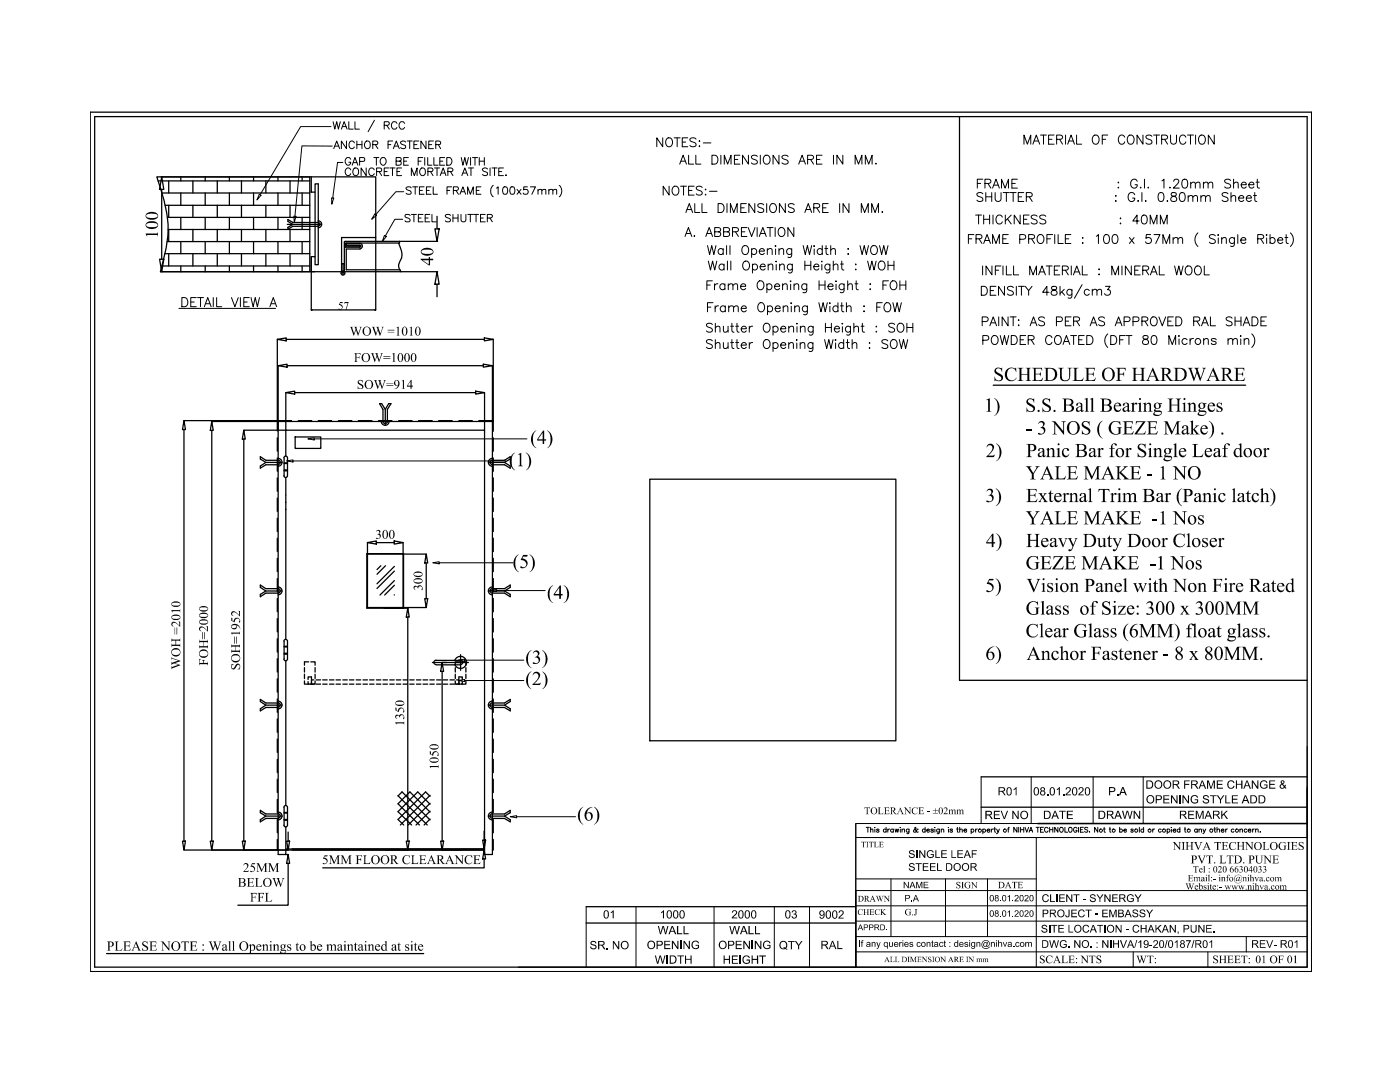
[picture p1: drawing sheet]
<svg xmlns="http://www.w3.org/2000/svg" width="279mm" height="216mm" viewBox="0 0 279 216" stroke-linecap="round" stroke-linejoin="round" font-family="sans-serif">
<!-- layer: 0 -->
<g fill="none" stroke="#000" stroke-width=".25">
<path d="M18 22.4h243.8v171.5h-243.8zM18.9 23.3h242v169.7h-242zM31.3 35.3h30.5v18.9h-29.8a27.1 27.1 0 0 0 1.4-10.7 39.2 39.2 0 0 0-2.1-8.2zM31.6 36.1h30.2M32.1 35.3h30M32.3 35.3l.4 2.5h-.9zM32.3 37.8v13.9M32.3 38.5h29.5M33.7 36.1v2.4M36.1 35.3v.8M36.1 38.5v2.5M38.5 36.1v2.4"/>
<path d="M41 35.3v.8M41 38.5v2.5M43.4 36.1v2.4M45.8 35.3v.8M45.8 38.5v2.5M48.2 36.1v2.4M50.6 35.3v.8M50.6 38.5v2.5M53.1 36.1v2.4M55.5 35.3v.8M55.5 38.5v2.5M57.9 36.1v2.4"/>
<path d="M60.3 35.3v.8M60.3 38.5v2.5M62.1 38.3h.1M62.1 38.3v-3h12.9v12.1h-6.8v6.8h-36.1M62.1 38.3h.8M191.5 23.3v112.4h69.4M31.8 51.7h.9l-.4 2.5zM32.3 53.1h29.5M32.9 50.6h28.9M32.9 41h28.9M33.4 48.2h28.4M33.4 43.4h28.4"/>
<path d="M33.5 45.8h28.3M33.7 41v2.4M33.7 45.8v2.4M33.7 50.6v2.5M36.1 43.4v2.4M36.1 48.2v2.4M36.1 53.1v1.1M38.5 41v2.4M38.5 45.8v2.4M38.5 50.6v2.5M41 43.4v2.4M41 48.2v2.4"/>
<path d="M41 53.1v1.1M43.4 41v2.4M43.4 45.8v2.4M43.4 50.6v2.5M45.8 43.4v2.4M45.8 48.2v2.4M45.8 53.1v1.1M48.2 41v2.4M48.2 45.8v2.4M48.2 50.6v2.5M50.6 43.4v2.4M50.6 48.2v2.4"/>
<path d="M50.6 53.1v1.1M53.1 41v2.4M53.1 45.8v2.4M53.1 50.6v2.5M55.5 43.4v2.4M55.5 48.2v2.4M55.5 53.1v1.1M57.3 44.8h6.9M57.9 41v2.4M57.9 45.8v2.4M57.9 50.6v2.5M60.3 43.4v2.4"/>
<path d="M60.3 48.2v2.4M60.3 53.1v1.1M62.9 51.2v-14.5h.6v16.1h-.6v-1.6h-.8v10.6M63.5 45.1a.36 .36 0 0 0 .4-.3 .36 .36 0 0 0-.4-.4h-5.1l-.9-.6v.4l.9 .6-.9 .6v.3l.9-.5h5.1M63.5 44.1a.7 .7 0 0 1 .7 .7 .7 .7 0 0 1-.7 .7M68.2 52.6h.3v1.5M68.5 52.6h.2M68.7 49.1l.2 .2M68.7 48.3v.8M68.7 49.5v4.7h18.6M68.9 48.2l-.2 .1M68.9 49.3l-.2 .2"/>
<path d="M68.9 48.2h18.4M68.9 49.3h3M69 48.9h2.9v.3M69 48.9l.1-.4h2.8a.51 .51 0 0 1 .4 .7M69 48.8l.1 .1M71.8 49h.1M71.9 49.2l-3 .1M71.9 49.7h-2.8v4.1h10.7M71.9 49.2l-.1 .1M72.3 49.2l-.1 .2-.4 .2M75 47.4v14.4M79.6 48.5a4.7 4.7 0 0 1 .6 3l-.4 .6a1.66 1.66 0 0 0 .2 2.1"/>
<path d="M79.7 48.5l-10.7 .1M79.7 48.2v.3M86.8 45.7h.8l-.4 2.5zM87.2 54.2l.4 2.5h-.8zM87.2 43.2v2.5M87.2 56.7v2.5M55.3 67.7l1.8-.3v.6zM55.3 67.7v18.3M55.5 73l1.8-.3v.6zM55.5 73v12.8M57 78.3l1.8-.3v.6zM57 78.3v7.5h-8.3"/>
<path d="M57.1 67.7h39.6M57.3 73h39.1M58.8 78.3h36.1M62.1 61.8l.1 .1zM62.2 61.8h12.7M74.9 61.8h.1zM94.9 78l1.8 .3-1.8 .3zM96.4 72.7l1.9 .3-1.9 .3zM96.7 67.4l1.7 .3-1.7 .3zM96.7 78.3v7.5M98.3 73v11.1M98.4 67.7v16.4"/>
<path d="M198.2 76.9h50.4M36.7 83.9l.3 1.8h-.6zM36.7 83.9h21.5M36.7 85.7v82.1M42.3 84.1l.3 1.8h-.6zM42.3 84.1h13.2M42.3 85.9v81.9M48.7 85.8l.3 1.8h-.6zM48.7 87.6v80.2M55.3 87.4v2.6M55.3 91.4v2.7M55.3 95.4v2.6"/>
<path d="M55.3 99.4v2.7M55.5 91.8a.44 .44 0 0 1 .4 .5 .44 .44 0 0 1-.4 .4M55.5 91.5a.78 .78 0 0 1 .8 .8 .78 .78 0 0 1-.8 .7M55.5 91.8h-2.4l-1.1-.7v.5l1.1 .7M56.3 92.3h-3.2l-1.1 .7v.4l1.1-.7h2.4M56.7 94.9a.36 .36 0 0 0 .3 .4 .36 .36 0 0 0 .4-.4M56.7 91.4v3.5M56.7 92.5h.7M56.7 92.4h.7M56.7 93.9h.7M56.7 93.8h.7M56.9 92.4v.1"/>
<path d="M56.9 93.8v.1M57 91v-5.2h39.7v83.8h-39.7v-4.6M57 92.4v.1M57 93.8v.1M57 95.3v32.3M57.2 92.4v.1M57.2 93.8v.1M57.4 91.4a.36 .36 0 0 0-.4-.4 .36 .36 0 0 0-.3 .4M57.4 91.4v3.5M58.9 87.2h5.1v2.3h-5.1zM59.5 83.9h2.7M63.5 83.9h2.7"/>
<path d="M67.5 83.9h2.7M71.5 83.9h2.7M75.5 83.9h2.7M76.1 84.1a.78 .78 0 0 0 .8 .8 .78 .78 0 0 0 .8-.8M76.4 84.1a.44 .44 0 0 0 .5 .4 .44 .44 0 0 0 .4-.4M76.4 84.1v-2.4l-.7-1.2h.5l.7 1.2v3.2M76.9 81.7l.7-1.2h.4l-.7 1.2v2.4M79.6 83.9h2.6M83.5 83.9h2.7M87.6 83.9h2.6M91.6 83.9h2.6M95.6 83.9h2.8v2.1"/>
<path d="M97.5 92.3h3.2l1.1 .7v.4l-1.1-.7h-2.4M98.2 91.8a.44 .44 0 0 0-.4 .5 .44 .44 0 0 0 .4 .4M98.2 91.5a.78 .78 0 0 0-.7 .8 .78 .78 0 0 0 .7 .7M98.3 91.8h2.4l1.1-.7v.5l-1.1 .7M98.4 87.4v2.6M98.4 91.4v2.7M98.4 95.4v2.6M98.4 99.4v2.7M129.7 95.6h49.1v52.2h-49.1zM55.3 103.4v2.7M55.3 107.4v2.7M55.3 111.4v2.7"/>
<path d="M55.3 115.4v2.7M55.3 119.4v2.7M55.5 117.5a.44 .44 0 0 1 .4 .4 .44 .44 0 0 1-.4 .4M55.5 117.1a.78 .78 0 0 1 .8 .8 .78 .78 0 0 1-.8 .8M55.5 117.5h-2.4l-1.1-.8v.5l1.1 .7M56.3 117.9h-3.2l-1.1 .7v.5l1.1-.8h2.4M73.2 110.5v.1M73.3 110.6h7.1v10.6h-7.1zM73.3 108.3l1.8-.4v.7zM73.3 108.2v2.4M75.1 108.3h3.6M76 112.9l-.8 .8"/>
<path d="M76.9 112.9l-1.7 1.7M78.7 107.9l1.7 .4-1.7 .3zM78.7 113l-3.5 3.5M78.7 115.9l-2.9 2.8M78.7 118.7h.1M78.7 113.9l-3.5 3.5M78.7 116.8l-1.9 1.9M80.4 108.2v2.4h4.7M80.5 110.5v.1M84.8 119.5h.6l-.3 1.7zM85.1 110.6l.3 1.7h-.6zM85.1 112.3v7.2"/>
<path d="M97.5 117.9h3.2l1.1 .7v.5l-1.1-.8h-2.4M98.2 117.5a.44 .44 0 0 0-.4 .4 .44 .44 0 0 0 .4 .4M98.2 117.1a.78 .78 0 0 0-.7 .8 .78 .78 0 0 0 .7 .8M98.3 117.5h2.4l1.1-.8v.5l-1.1 .7M98.4 103.4v2.7M98.4 107.4v2.7M98.4 111.4v2.7M98.4 115.4v2.7M98.4 119.4v2.7M55.3 123.4v2.7M55.3 127.5v2.6M55.3 131.4v2.7"/>
<path d="M55.3 135.5v2.6M55.3 139.5v2.6M55.5 139.9a.78 .78 0 0 1 .8 .8 .78 .78 0 0 1-.8 .8M56.7 128v3.5a.36 .36 0 0 0 .3 .4 .36 .36 0 0 0 .4-.4v-3.5M56.7 129.1h.7M56.7 129h.7M56.7 130.5h.7M56.7 130.4h.7M56.9 129v.1M56.9 130.4v.1M57 129v.1M57 130.4v.1"/>
<path d="M57 131.9v28.8M57.2 129v.1M57.2 130.4v.1M57.4 127.9a.36 .36 0 0 0-.4-.3 .36 .36 0 0 0-.3 .3M60.8 135.9v.6h.8M60.8 133.2v.9M60.8 134.5v.9M61.5 136v.5h.7v-.5M61.5 135.6v-.5h.7v.5M61.6 132.1h-.8v.6M62 132.1h.9v.6M62.6 135.7h-.4v.8h.4"/>
<path d="M62.9 135.9v.6h-.9M62.9 133.2v.9M62.9 134.5v.9M63.1 135.7h.9M63.1 136.5h.9M64.4 135.7h.9M64.4 136.5h.9M65.8 135.7h.8M65.8 136.5h.8M67.1 135.7h.9M67.1 136.5h.9M68.4 135.7h.9"/>
<path d="M68.4 136.5h.9M69.7 135.7h.9M69.7 136.5h.9M71.1 135.7h.9M71.1 136.5h.9M72.4 135.7h.9M72.4 136.5h.9M73.2 121.2v.2M73.8 135.7h.8M73.8 136.5h.8M75.1 135.7h.9M75.1 136.5h.9"/>
<path d="M76.4 135.7h.9M76.4 136.5h.9M76.7 121.4h4.7M77.8 135.7h.9M77.8 136.5h.9M79.1 135.7h.9M79.1 136.5h.9M80.4 121.2h4.7M80.4 135.7h.9M80.4 136.5h.9M80.5 121.2v.2v-10.9h-7.3v10.9h7.3M81.4 121.4l.3 1.7h-.6z"/>
<path d="M81.4 123.1v44.7M81.8 135.7h.8M81.8 136.5h.8M83.1 135.7h.9M83.1 136.5h.9M84.4 135.7h1M84.4 136.5h1M85.8 135.7h.9M85.8 136.5h.9M86.3 132.2h7.2M87 131.7a.44 .44 0 0 0-.4 .5 .44 .44 0 0 0 .4 .4M87.1 131.8h4.8"/>
<path d="M87.1 132.7h4.8M87.1 135.7h.9M87.1 136.5h.9M88.2 132.2l.3 1.8h-.6zM88.2 134v33.8M88.4 135.7h.9M88.4 136.5h.9M89.8 135.7h.9M89.8 136.5h.9M90.8 131.7a1.21 1.21 0 0 1 1.8-.5 1.21 1.21 0 0 1 0 1.9 1.21 1.21 0 0 1-1.8-.5M90.9 135.9v.6h.8M90.9 133.2v.9"/>
<path d="M90.9 134.5v.9M91.1 135.7h.5v.8h-.5M91.6 136v.5h.7v-.5M91.6 135.6v-.5h.7v.5M91.7 132.1h-.8v.6M91.9 131.7a.44 .44 0 0 1 .4 .5 .44 .44 0 0 1-.4 .4M91.9 130.6v3.2M92.1 132.1h.9v.6M93 135.9v.6h-.9M93 133.2v.9M93 134.5v.9M98.2 139.9a.78 .78 0 0 0-.7 .8 .78 .78 0 0 0 .7 .8"/>
<path d="M98.4 123.4v2.7M98.4 127.5v2.6M98.4 131.4v2.7M98.4 135.5v2.6M98.4 139.5v2.6M55.3 143.5v2.6M55.3 147.5v2.6M55.3 151.5v2.7M55.3 155.5v2.6M55.3 159.5v2.7M55.5 140.2a.44 .44 0 0 1 .4 .5 .44 .44 0 0 1-.4 .4M55.5 140.3h-2.4l-1.1-.7v.4l1.1 .7"/>
<path d="M56.3 140.7h-3.2l-1.1 .7v.4l1.1-.6h2.4M79.4 158.8l.8-.8 5.6 5.6M79.4 158.8l5.9 5.8M85.8 158.9l-.9-.9-5.5 5.5 1.2 1.1M85.8 158.7l-5.9 5.9M97.5 140.7h3.2l1.1 .7v.4l-1.1-.6h-2.4M98.2 140.2a.44 .44 0 0 0-.4 .5 .44 .44 0 0 0 .4 .4M98.3 140.3h2.4l1.1-.7v.4l-1.1 .7M98.4 143.5v2.6M98.4 147.5v2.6M98.4 151.5v2.7M98.4 155.5v2.6"/>
<path d="M98.4 159.5v2.7M195.8 155h65.1M36.4 167.8h.6l-.3 1.8zM36.7 169.6h20.8M42 167.8h.6l-.3 1.8zM48.4 167.8h.6l-.3 1.8zM55.3 167.5v2.1h.2M55.3 163.5v2.7M55.5 162.4a.44 .44 0 0 1 .4 .4 .44 .44 0 0 1-.4 .5M55.5 162a.78 .78 0 0 1 .8 .8 .78 .78 0 0 1-.8 .8M55.5 162.4h-2.4l-1.1-.7v.5l1.1 .6M56.3 162.8h-3.2l-1.1 .8v.4l1.1-.7h2.4"/>
<path d="M56.7 162.2h.7M56.7 162.1h.7M56.7 163.6h.7M56.7 163.5h.7M56.8 160.8a.36 .36 0 0 1 .6 .3v3.5a.34 .34 0 0 1-.4 .4 .34 .34 0 0 1-.3-.3v-3.6zM56.9 162.1v.1M56.9 163.5v.1M57 169.6v.9h-1.5v-86.4h42.8v86.4h-1.6v-.9M57 162.1v.1M57 163.5v.1M57 169.4h39.7M57 170.5h.5"/>
<path d="M57.2 167.8h.6l-.3 1.8zM57.2 162.1v.1M57.2 163.5v.1M57.5 172.3v8.3h-10M57.5 170.5l.3 1.8h-.6zM57.5 166v1.8M58.3 169.6h38.3M81.1 167.8h.6l-.3 1.8zM85.8 162l-4-4-2.4 2.4 4.3 4.2M85.8 160.5l-2.4-2.5-4 4 2.7 2.6M85.8 160.3l-4.3 4.3M85.8 161.9l-2.8 2.7"/>
<path d="M85.8 163.4l-1.2 1.2M87.9 167.8h.6l-.3 1.8zM96.3 167.6h.6l-.3 1.8zM96.6 171.4v1.8h-32.2M96.6 169.6l.3 1.8h-.6zM96.6 165.8v1.8M97.5 162.8h3.2l1.1 .8v.4l-1.1-.7h-2.4M98.2 162.4a.44 .44 0 0 0-.4 .4 .44 .44 0 0 0 .4 .5M98.2 162a.78 .78 0 0 0-.7 .8 .78 .78 0 0 0 .7 .8M98.3 162.4h2.4l1.1-.7v.5l-1.1 .6M98.4 167.5v2.1h-.1M98.4 163.5v2.7"/>
<path d="M195.8 161.1h65.1M207.1 164.3h53.8h-53.8M21.3 190.3h63.3M117 184.2h53.8M117 180.9h53.8"/>
<circle cx="68.4" cy="54.5" r=".4"/>
<circle cx="68.4" cy="54.5" r=".23"/>
</g>
<!-- layer: DIM -->
<g fill="none" stroke="#000" stroke-width=".2">
<path d="M66.5 24.3l.3 1.5 .4-1.5 .3 1.5 .4-1.5M66.6 29.7l.6-1.6 .6 1.6M66.9 29.2h.7M68.1 25.8l.6-1.5 .6 1.5M68.3 25.3h.8M69.1 28.1v1.6l-1-1.6v1.6M69.6 24.3v1.5h.9M70 31.8a.57 .57 0 0 0-.6-.4 .57 .57 0 0 0-.5 .6v.4a.55 .55 0 0 0 .5 .6 .55 .55 0 0 0 .6-.6h-.4M70 33.9a.56 .56 0 0 0-.7-.4 .56 .56 0 0 0-.4 .6 .62 .62 0 0 0 .3 .8 .62 .62 0 0 0 .8-.2M70.3 33l.5-1.6 .6 1.6M70.5 32.5h.7M70.5 33.7a.63 .63 0 0 1 .9-.1 .63 .63 0 0 1 .2 .8 .57 .57 0 0 1-.6 .7 .57 .57 0 0 1-.6-.7z"/>
<path d="M70.7 28.5a.54 .54 0 0 0-.6-.4 .54 .54 0 0 0-.4 .6 .61 .61 0 0 0 .2 .8 .61 .61 0 0 0 .8-.2M70.8 24.3v1.5h.9M71.2 28.1v1.6M71.2 28.9h1M71.8 32.2h.9v-.6l-.9-.2v1.6M72.2 28.1v1.6M72.9 28.3a.61 .61 0 0 1 .8 0 .61 .61 0 0 1 .2 .8 .57 .57 0 0 1-.6 .6 .57 .57 0 0 1-.6-.6zM73.1 33.5v1.5l-1-1.5v1.5M74.4 28.9l.9-.1 .1-.4-.3-.3h-.7v1.6M74.6 31.4h1M74.7 33.9a.56 .56 0 0 0-.7-.4 .56 .56 0 0 0-.4 .6 .62 .62 0 0 0 .3 .8 .62 .62 0 0 0 .8-.2M74.7 24l-1.2 2.3"/>
<path d="M74.9 28.9l.5 .8M75.1 31.4v1.6M75.2 34.2h.8l.1-.5-.3-.2h-.6v1.5M75.7 34.2l.5 .8M76.2 31.5a.75 .75 0 0 1 .9 .6 .75 .75 0 0 1-.8 .9 .89 .89 0 0 1-.1-1.5zM76.7 25l.9-.1 .1-.4-.1-.2h-.9v1.5M76.7 34.2h.6M77.2 25l.5 .8M77.4 28.9h.6M77.6 33.5h-.9v1.5h.9M77.8 33.5h1M78.3 33.5v1.5"/>
<path d="M78.4 28.1h-1v1.6M78.5 29.7l.6-1.6 .6 1.6M78.7 29.2h.7M79.1 32.2l.8-.1 .1-.5-.9-.2v1.6h.6l.3-.2v-.5l-.3-.1M79.2 24.6a.57 .57 0 0 0-.6-.3 .57 .57 0 0 0-.5 .5v.4a.57 .57 0 0 0 .5 .6 .57 .57 0 0 0 .6-.4M79.2 34.2h.6M80.2 33.5h-1v1.5h1M80.6 32.2h.6M80.7 24.6a.57 .57 0 0 0-.6-.3 .57 .57 0 0 0-.5 .5v.4a.57 .57 0 0 0 .5 .6 .57 .57 0 0 0 .6-.4M81 28.3a.58 .58 0 0 0-.6-.2 .58 .58 0 0 0-.5 .4l.3 .3 .7 .3 .1 .3a.67 .67 0 0 1-1.1 0M81.3 28.1h1M81.5 31.4h-.9v1.6h.9"/>
<path d="M81.8 28.1v1.6M82.1 37.5l-.4-.2h-.5l-.2 .2 .1 .3 .8 .3 .2 .2-.2 .4-.5 .1-.4-.2M82.1 35v-1.5l.6 1.5 .5-1.5v1.5M82.4 37.3h1M82.6 28.9h.6M82.9 37.3v1.5M83.5 32.2h.5M83.6 28.1h-1v1.6h1M83.7 38h.6M83.9 33.7a.61 .61 0 0 1 .8 0 .61 .61 0 0 1 .2 .7 .57 .57 0 0 1-.6 .7 .57 .57 0 0 1-.6-.7zM84.4 31.4h-.9v1.6M84.6 37.3h-.9v1.5h.9"/>
<path d="M84.8 31.4v1.6M85 28.1v1.6l-1-1.6v1.6M85.1 38h.6M85.4 31.4v1.6h.8M85.4 34.2h.9l.1-.4-.3-.3h-.7v1.5M85.6 28.9h.6M85.9 34.2l.5 .8M86 37.3h-.9v1.5h.9M86.5 37.3v1.5h.8M86.5 28.1h-.9v1.6h.9M86.6 31.4v1.6h.8M86.7 33.5h1"/>
<path d="M87 28.9l.8-.1 .1-.5-.3-.2h-.6v1.6M87.2 33.5v1.5M87.5 28.9l.4 .8M87.8 32.2h.6M87.9 35l.5-1.5 .6 1.5M88.1 34.5h.7M88.7 31.4h-.9v1.6h.9M89.2 31.4h.5a.81 .81 0 0 1 .5 .8 .81 .81 0 0 1-.5 .8h-.5zM89.2 38h.6M89.4 34.2h.8l.2-.4-.4-.3h-.6v1.5M89.9 34.2l.5 .8M90.1 37.3h-.9v1.5"/>
<path d="M90.5 38l.9-.1 .1-.4-.1-.2h-.9v1.5M91 38l.5 .8M91.8 38.8l.6-1.5 .5 1.5M92 38.3h.7M92 31.4l.4 1.6 .4-1.6 .3 1.6 .4-1.6M92.2 35l.6-1.5 .6 1.5M92.4 34.5h.7M93.3 38.8v-1.5l.6 1.5 .6-1.5v1.5M93.5 33.5h1M93.9 31.4v1.6M94 33.5v1.5M94.3 31.4h1"/>
<path d="M94.8 31.4v1.6M95.1 38h.5M95.6 32.2h1.1M95.6 31.4v1.6M96 37.3h-.9v1.5h.9M96.7 31.4v1.6M97.3 33.7a.58 .58 0 0 0-.6-.2 .58 .58 0 0 0-.4 .4l.3 .3 .7 .2v.4a.67 .67 0 0 1-1 0M97.8 33.5v1.5M98.2 33.5h1M98.4 37a1.53 1.53 0 0 0 0 2.3M98.7 33.5v1.5M99.1 37.5l.3-.2v1.5"/>
<path d="M99.5 34.2h.6M100.5 33.5h-1v1.5h1M100.5 37.3h.6l.1 .2 .1 .6-.2 .6h-.6l-.1-.2-.1-.6zM100.9 35h.2zM102 37.3h.5l.2 .2 .1 .6-.3 .6h-.5l-.2-.2-.1-.6zM103.2 37.8l.8 1M104 37.8l-.8 1M105.3 37.3h-.8v.6a.54 .54 0 0 1 .8 0 .54 .54 0 0 1-.1 .8 .54 .54 0 0 1-.8-.2M105.8 37.3h1.1l-.8 1.5M107.4 38l.3-.2h.4v1M107.4 37.8v1M108.1 38l.4-.2h.4v1"/>
<path d="M109.5 38l.2-.2a.4 .4 0 0 1 .6 .2v.8M109.5 37.8v1M110.3 38l.4-.2h.4v1M111.6 37a1.53 1.53 0 0 1 0 2.3M132.3 27.5v1.8l-1.2-1.8v1.8M133 27.8a.66 .66 0 0 1 .8-.3 .66 .66 0 0 1 .4 .7v.4a.68 .68 0 0 1-.7 .7 .68 .68 0 0 1-.6-.7zM133.5 37.2v1.7l-1.2-1.7v1.7M134.5 37.2a.85 .85 0 0 1 1 .4 .85 .85 0 0 1-.2 1.1 .66 .66 0 0 1-.7 .2 .66 .66 0 0 1-.5-.6l.1-.7zM134.5 27.5h1.2M135.1 27.5v1.8M135.7 32.8l.6-1.8 .7 1.8M135.8 37.2h1.2"/>
<path d="M135.9 32.2h.9M136.2 28.3h.6M136.4 37.2v1.7M137.3 27.5h-1.1v1.8h1.1M137.4 31v1.8h1M137.4 38h.7M138.5 37.2h-1.1v1.7h1.1M138.9 31v1.8h1M138.9 27.8a.71 .71 0 0 0-1.2 .1l.2 .3 .8 .3 .2 .5a.82 .82 0 0 1-1.2 0M139.5 28.2h.2zM139.6 29.1v.2zM140.1 37.4a.67 .67 0 0 0-.6-.3 .67 .67 0 0 0-.5 .5l.1 .2 .9 .4 .1 .5a.78 .78 0 0 1-1.1 0"/>
<path d="M140.3 28.5h1.6M140.7 37.8h.2zM140.8 38.8v.1zM141.6 38.2h1.5M142.1 31h.6a.95 .95 0 0 1 .6 .9 .95 .95 0 0 1-.6 .9h-.6zM143.9 31v1.8M144.5 32.8v-1.8l.7 1.8 .7-1.8v1.8M146.6 31.8h.6M147.7 31h-1.1v1.8h1.1M149.4 31v1.8l-1.2-1.8v1.8M151.1 31.2a.67 .67 0 0 0-.6-.3 .67 .67 0 0 0-.5 .5l.1 .3 .9 .3 .1 .5a.78 .78 0 0 1-1.1 0M151.7 31v1.8"/>
<path d="M152.7 31.1a.85 .85 0 0 1 1 .3 .85 .85 0 0 1-.2 1.1 .66 .66 0 0 1-.7 .2 .66 .66 0 0 1-.5-.6v-.4zM155.5 31v1.8l-1.2-1.8v1.8M157.3 31.2a.71 .71 0 0 0-1.2 .2l.2 .3 .8 .3 .2 .5a.82 .82 0 0 1-1.2 0M159.4 32.8l.7-1.8 .7 1.8M159.7 32.2h.8M161.2 31.8l1-.1 .2-.2-.1-.4-.4-.1h-.7v1.8M161.8 31.8l.6 1M163 31.8h.6M164.1 31h-1.1v1.8h1.1M166.3 31v1.8M168.2 31v1.8l-1.2-1.8v1.8M170.7 32.8v-1.8l.6 1.8 .7-1.8v1.8"/>
<path d="M172.7 32.8v-1.8l.7 1.8 .6-1.8v1.8M174.8 32.6v.2zM195 36.6h.7M196.1 35.8h-1.1v1.7M196.1 38.7a.67 .67 0 0 0-.6-.3 .67 .67 0 0 0-.5 .4l.1 .3 .9 .3 .1 .5a.78 .78 0 0 1-1.1 0M196.6 36.6l1-.1 .2-.2-.1-.4-.4-.1h-.7v1.7M196.7 38.4v1.8M196.7 39.3h1.2M197.2 36.6l.6 .9M197.9 38.4v1.8M198.1 37.5l.7-1.7 .6 1.7M198.3 36.9h.9"/>
<path d="M198.6 38.4v1.3a.6 .6 0 0 0 .6 .5 .6 .6 0 0 0 .6-.5v-1.3M199.9 37.5v-1.7l.7 1.7 .7-1.7v1.7M200.2 38.4h1.2M200.8 38.4v1.8M201.6 38.4h1.2M201.9 36.6h.7M202.2 38.4v1.8M203 35.8h-1.1v1.7h1.1M203.2 39.3h.7M204.3 38.4h-1.1v1.8h1.1M204.4 28.8v-1.8l.6 1.8 .7-1.8v1.8M204.8 39.3l1-.1 .2-.3-.1-.3-.3-.2h-.8v1.8"/>
<path d="M205.4 39.3l.6 .9M206.1 28.8l.7-1.8 .7 1.8M206.4 28.1h.8M207.7 27h1.1M208.3 27v1.8M209.3 27.8h.6M210.4 27h-1.1v1.8h1.1M210.9 27.8l1-.1 .2-.2-.1-.4-.4-.1h-.7v1.8M211.5 27.8l.6 1M212.7 27v1.8M213.1 28.8l.7-1.8 .6 1.8M213.3 28.1h.9"/>
<path d="M214.9 27v1.8h1M218.3 27a.82 .82 0 0 1 1 .3 .82 .82 0 0 1 0 1 .65 .65 0 0 1-.8 .5 .65 .65 0 0 1-.5-.7v-.5zM220 27.8h.7M221.1 27h-1.1v1.8M222.6 39.1h.2zM223.1 36.4h.2zM223.1 37.5h.2zM224.5 27.4a.65 .65 0 0 0-.8-.5 .65 .65 0 0 0-.5 .7v.5a.65 .65 0 0 0 .5 .7 .65 .65 0 0 0 .8-.5M225.3 27a.82 .82 0 0 1 1 .3 .82 .82 0 0 1-.1 1 .65 .65 0 0 1-.7 .5 .65 .65 0 0 1-.5-.7v-.5zM226.5 38.8a.64 .64 0 0 0-1-.3 .89 .89 0 0 0-.4 1.1 .89 .89 0 0 0 1.1 .5l.3-.3v-.3h-.5M227 36.2a.68 .68 0 0 0-.8-.4 .68 .68 0 0 0-.5 .6 .76 .76 0 0 0 .2 1 .76 .76 0 0 0 1-.1l.1-.4h-.5M227.6 37.5h.1z"/>
<path d="M227.9 38.4v1.8M228.1 27v1.8l-1.2-1.8v1.8M228.4 35.8v1.7M229.1 37.5h.1zM229.9 27.2a.67 .67 0 0 0-.7-.3 .67 .67 0 0 0-.5 .5l.2 .2 .8 .4 .2 .5a.78 .78 0 0 1-1.2 0M230.2 27h1.2M230.8 27v1.8M231.4 38.5a.58 .58 0 0 1 .8 .3 .9 .9 0 0 1-.6 1.4 1.14 1.14 0 0 1-.2-1.7zM231.8 27.8l1-.1 .2-.2-.1-.4-.3-.1h-.8v1.8M231.9 36.1l.4-.3v1.7M232.4 27.8l.6 1M233.4 37.5h.2z"/>
<path d="M233.6 27v1.2a.59 .59 0 0 0 .6 .6 .59 .59 0 0 0 .6-.6v-1.2M233.8 38.5a.36 .36 0 0 0 .2 .6 .64 .64 0 0 1 .7 .3 .64 .64 0 0 1 0 .7l-.6 .1a.51 .51 0 0 1-.5-.5 .51 .51 0 0 1 .6-.5l.3-.1a.36 .36 0 0 0 .2-.6zM234.2 36.2l.4-.4 .6 .1a.55 .55 0 0 1-.2 .8l-.8 .8h1.1M235.6 38.5a.58 .58 0 0 1 .8 .3 .9 .9 0 0 1-.5 1.4 1.14 1.14 0 0 1-.3-1.7zM236.1 35.8a.58 .58 0 0 1 .9 .3 .9 .9 0 0 1-.6 1.4 1.14 1.14 0 0 1-.3-1.7zM236.7 27.4a.65 .65 0 0 0-.8-.5 .65 .65 0 0 0-.5 .7v.5a.65 .65 0 0 0 .5 .7 .65 .65 0 0 0 .8-.5M237 27h1.2M237.1 39.4l.4-.4 .5 .1 .1 1.1M237.1 39v1.2M237.6 27v1.8M237.6 36.7l.5-.3h.4l.1 1.1M237.6 36.4v1.1"/>
<path d="M238.1 39.4l.4-.4 .4 .1 .1 1.1M238.6 36.7l.4-.3h.4l.1 1.1M238.6 27v1.8M239.4 27.2a.66 .66 0 0 1 .7-.2 .66 .66 0 0 1 .5 .6v.5a.68 .68 0 0 1-.7 .7 .68 .68 0 0 1-.7-.7zM239.7 39.4l.4-.4 .4 .1 .1 1.1M239.7 39v1.2M240.2 36.7l.4-.3h.4l.1 1.1M240.2 36.4v1.1M240.6 39.4l.4-.4 .4 .1 .1 1.1M241.1 36.7l.4-.3h.4l.1 1.1M242.3 27v1.8l-1.2-1.8v1.8M245.1 38.7a.67 .67 0 0 0-.7-.3 .67 .67 0 0 0-.5 .4l.2 .3 .8 .3 .2 .5a.78 .78 0 0 1-1.2 0"/>
<path d="M245.6 36a.67 .67 0 0 0-.7-.3 .67 .67 0 0 0-.5 .5l.2 .2 .8 .4 .2 .5a.78 .78 0 0 1-1.2 0M245.7 39.4l.4-.4 .4 .1 .1 1.1M245.7 38.4v1.8M246.2 36.7l.4-.3h.4l.1 1.1M246.2 35.8v1.7M247.2 39.5h1a.55 .55 0 0 0-.8-.4 .55 .55 0 0 0-.1 .8 .54 .54 0 0 0 .9 0M247.7 36.9h1a.55 .55 0 0 0-.7-.5 .55 .55 0 0 0-.2 .9 .54 .54 0 0 0 .9 0M248.7 39.5h1a.55 .55 0 0 0-.7-.4 .55 .55 0 0 0-.2 .8 .54 .54 0 0 0 .9 0M249.2 36.9h1a.55 .55 0 0 0-.7-.5 .55 .55 0 0 0-.2 .9 .54 .54 0 0 0 .9 0M250.2 39h.6M250.4 38.4v1.5l.1 .2 .3 .1M250.7 36.4h.6"/>
<path d="M250.9 35.8v1.4l.1 .3h.4M36.3 59.4h.6a.98 .98 0 0 1 .6 .9 .98 .98 0 0 1-.6 .9h-.6zM39.2 59.4h-1.1v1.8h1.1M39.4 59.4h1.2M40 59.4v1.8M42.6 59.4v1.8M43.2 59.4v1.8h1.1M46.2 59.4l.7 1.8 .7-1.8M48 59.4v1.8M49.8 59.4h-1.1v1.8h1.1M50.1 59.4l.4 1.8 .4-1.8 .5 1.8 .4-1.8M81.8 43l-.3-.2h-.5l-.1 .5 .8 .3 .1 .5-.3 .2-.5-.1-.2-.1"/>
<path d="M82.1 42.8h1M82.6 42.8v1.5M83.5 43.5h.5M84.4 42.8h-.9v1.5h.9M84.9 43.5h.5M85.8 42.8h-.9v1.5h.9M86.2 42.8v1.5h.9M89.9 43l-.4-.2h-.5l-.1 .2 .1 .3 .8 .4v.5l-.5 .1-.4-.2M90.4 43.5h1M90.4 42.8v1.5M91.4 42.8v1.5M92 42.8v1a.49 .49 0 0 0 .5 .5 .49 .49 0 0 0 .5-.5v-1"/>
<path d="M93.4 42.8h1M93.9 42.8v1.5M94.5 42.8h1M95 42.8v1.5M95.9 43.5h.5M96.8 42.8h-.9v1.5h.9M97.3 43.5l.8-.1 .2-.4-.2-.2h-.8v1.5M97.8 43.5l.5 .8M136.7 47.2l.7-1.8 .7 1.8M136.9 42.4l.7-1.8 .6 1.8M137 46.6h.8M137.1 41.8h.9"/>
<path d="M138.6 47v.2zM138.7 40.6v1.8h1M140.1 40.6v1.8h1M140.9 47.2l.6-1.8 .7 1.8M141.1 56.9h.6M141.1 46.6h.9M141.2 49l.4 1.8 .4-1.8 .5 1.8 .4-1.8M141.4 52.1l.4 1.8 .4-1.8 .4 1.8 .5-1.8M142.2 56h-1.1v1.8M142.6 56.6v1.2M142.6 46.3l1.1-.1 .1-.3-.1-.3-.3-.2h-.8v1.8h.8a.47 .47 0 0 0 .4-.5 .47 .47 0 0 0-.4-.4M143.3 56.6a.57 .57 0 0 0-.7 .5"/>
<path d="M143.3 40.6h.6a.95 .95 0 0 1 .6 .9 .95 .95 0 0 1-.6 .9h-.6zM144.3 49.9a.57 .57 0 0 0-.8-.1 .57 .57 0 0 0 0 .8 .57 .57 0 0 0 .8-.1M144.3 49.6v1.2M144.4 46.3l1-.1 .2-.3-.1-.3-.3-.2h-.8v1.8h.8a.47 .47 0 0 0 .4-.5 .47 .47 0 0 0-.4-.4M144.5 52.9a.57 .57 0 0 0-.8 0 .57 .57 0 0 0 0 .8 .57 .57 0 0 0 .8-.1M144.5 52.7v1.2M144.7 56.9a.57 .57 0 0 0-.9-.1 .57 .57 0 0 0 0 .8 .57 .57 0 0 0 .9 0M144.7 56.6v1.2M145 49v1.8M145.1 40.6v1.8M145.2 52.1v1.8M145.3 57l.5-.4 .4 .1 .1 1.1"/>
<path d="M145.3 56.6v1.2M145.7 49v1.8M145.8 42.4v-1.8l.6 1.8 .7-1.8v1.8M145.9 52.1v1.8M146.2 46.3l1-.1 .2-.3-.1-.3-.3-.2h-.8v1.8M146.3 57l.4-.4 .4 .1 .1 1.1M146.8 46.3l.6 .9M147.8 57.1h1a.55 .55 0 0 0-.8-.4 .55 .55 0 0 0-.1 .9 .54 .54 0 0 0 .9 0M147.8 41.5h.7M148 46.3h.6M148.2 49.3a.66 .66 0 0 1 .8-.3 .66 .66 0 0 1 .4 .7v.4a.68 .68 0 0 1-.7 .7 .68 .68 0 0 1-.6-.7zM148.4 52.4a.66 .66 0 0 1 .7-.3 .66 .66 0 0 1 .5 .7v.4a.68 .68 0 0 1-.7 .7 .68 .68 0 0 1-.7-.7z"/>
<path d="M148.9 40.6h-1.1v1.8h1.1M149.1 45.4h-1.1v1.8h1.1M149.3 45.4l.7 1.8 .7-1.8M150 49.9a.57 .57 0 0 1 .8-.1 .57 .57 0 0 1 0 .8 .57 .57 0 0 1-.8-.1M150 49.6v1.8M150.2 52.9a.57 .57 0 0 1 .8 0 .57 .57 0 0 1 0 .8 .57 .57 0 0 1-.8-.1M150.2 52.7v1.8M150.6 40.6v1.8l-1.1-1.8v1.8M151.1 45.4v1.8M151.3 56.3a.66 .66 0 0 1 .7-.2 .66 .66 0 0 1 .5 .6v.4a.68 .68 0 0 1-.7 .7 .68 .68 0 0 1-.7-.7zM151.5 47.2l.7-1.8 .7 1.8M151.5 50.1h1a.55 .55 0 0 0-.7-.5 .55 .55 0 0 0-.2 .9 .54 .54 0 0 0 .9 0"/>
<path d="M151.7 53.2h1a.55 .55 0 0 0-.8-.5 .55 .55 0 0 0-.1 .9 .54 .54 0 0 0 .9 0M151.8 46.6h.9M152.4 40.9a.67 .67 0 0 0-.6-.3 .67 .67 0 0 0-.6 .4l.2 .3 .8 .3 .2 .5a.78 .78 0 0 1-1.2 0M153 40.6v1.8M153 56.9a.57 .57 0 0 1 .9-.1 .57 .57 0 0 1 0 .8 .57 .57 0 0 1-.9 0M153 56.6v1.8M153.1 45.4h1.2M153.1 49.9l.5-.3 .4 .1 .1 1.1M153.1 49.6v1.2M153.3 53l.4-.3 .4 .1 .1 1.1M153.3 52.7v1.2M153.7 45.4v1.8"/>
<path d="M153.8 40.9a.66 .66 0 0 1 .7-.3 .66 .66 0 0 1 .5 .7v.4a.68 .68 0 0 1-.7 .7 .68 .68 0 0 1-.7-.7zM154.6 57.1h1a.55 .55 0 0 0-.8-.4 .55 .55 0 0 0-.1 .9 .54 .54 0 0 0 .9 0M154.7 45.4v1.8M154.8 49v.2zM154.8 49.7v1.1M154.9 52.1v.2zM154.9 52.8v1.1M155.5 45.7a.66 .66 0 0 1 .7-.3 .66 .66 0 0 1 .4 .7v.4a.68 .68 0 0 1-.6 .7 .68 .68 0 0 1-.7-.7zM155.5 49.9l.4-.3 .4 .1 .1 1.1M155.5 49.6v1.2M155.6 53l.4-.3 .4 .1 .1 1.1M155.6 52.7v1.2"/>
<path d="M156.2 57l.4-.4 .4 .1 .1 1.1M156.2 56.6v1.2M156.7 40.6v1.8l-1.2-1.8v1.8M157.7 56.1h.2zM157.8 56.7v1.1M158 49.6v1.4a.47 .47 0 0 1-.3 .4 .47 .47 0 0 1-.5-.1M158 49.9a.57 .57 0 0 0-.8-.1 .57 .57 0 0 0 0 .8 .57 .57 0 0 0 .8-.1M158.1 52.7v1.3a.47 .47 0 0 1-.2 .5 .47 .47 0 0 1-.5-.1M158.1 52.9a.57 .57 0 0 0-.8 0 .57 .57 0 0 0 0 .8 .57 .57 0 0 0 .8-.1M158.4 45.4v1.8l-1.2-1.8v1.8M158.5 57l.4-.4 .4 .1 .1 1.1M158.5 56.6v1.2"/>
<path d="M158.5 40.9a.67 .67 0 0 0-.6-.3 .67 .67 0 0 0-.6 .4l.2 .3 .8 .3 .2 .5a.78 .78 0 0 1-1.2 0M160.3 49l.4 1.8 .4-1.8 .5 1.8 .4-1.8M160.6 42.4l.7-1.8 .7 1.8M160.6 52.1v1.8M160.6 52.9h1.2M160.9 41.8h.8M161 56.6v1.4a.47 .47 0 0 1-.3 .4 .47 .47 0 0 1-.5-.1M161 56.9a.57 .57 0 0 0-.8-.1 .57 .57 0 0 0 0 .8 .57 .57 0 0 0 .8 0M161.8 52.1v1.8M162.4 41.5l1-.1 .2-.3-.1-.3-.3-.2h-.8v1.8M162.4 49.1h.2zM162.4 53.2h1a.55 .55 0 0 0-.8-.5 .55 .55 0 0 0-.1 .9 .54 .54 0 0 0 .9 0"/>
<path d="M162.5 49.7v1.1M163 41.5l.6 .9M163.5 56.9h1.1M163.5 56v1.8M164 52.1v.2zM164 52.8v1.1M164.1 49.9a.57 .57 0 0 0-.8-.1 .57 .57 0 0 0 0 .8 .57 .57 0 0 0 .8-.1M164.1 49v1.8M164.2 41.5h.7M164.6 49.6h.6M164.6 56v1.8M164.9 49v1.4v.3l.4 .1"/>
<path d="M165.2 57.1h1.1a.55 .55 0 0 0-.8-.4 .55 .55 0 0 0-.2 .9 .54 .54 0 0 0 1 0M165.3 40.6h-1.1v1.8h1.1M165.6 52.7v1.3a.47 .47 0 0 1-.3 .5 .47 .47 0 0 1-.4-.1M165.6 52.9a.57 .57 0 0 0-.8 0 .57 .57 0 0 0 0 .8 .57 .57 0 0 0 .8-.1M165.8 49.9l.4-.3 .4 .1 .1 1.1M165.8 49v1.8M166.3 53l.4-.3 .4 .1 .1 1.1M166.3 52.1v1.8M166.8 56v.2zM166.8 56.7v1.1M167.6 40.6v1.8M167.7 52.7h.6"/>
<path d="M168 52.1v1.4l.1 .3 .3 .1M168.5 56.6v1.4a.47 .47 0 0 1-.3 .4 .47 .47 0 0 1-.5-.1M168.5 56.9a.57 .57 0 0 0-.9-.1 .57 .57 0 0 0 0 .8 .57 .57 0 0 0 .9 0M169.2 49.7h.1zM169.2 50.7h.1zM169.2 57l.4-.4 .4 .1 .1 1.1M169.2 56v1.8M169.4 40.6v1.8l-1.2-1.8v1.8M170.6 56.6h.6M170.7 52.8h.2zM170.7 53.8h.2zM170.9 56v1.5l.1 .2 .3 .1"/>
<path d="M171.6 49l.5 1.8 .4-1.8 .4 1.8 .4-1.8M171.9 42.4v-1.8l.7 1.8 .7-1.8v1.8M173.2 52.1l.4 1.8 .4-1.8 .4 1.8 .5-1.8M173.6 56.7h.2zM173.6 57.7h.2zM173.9 49.3a.66 .66 0 0 1 .8-.3 .66 .66 0 0 1 .4 .7v.4a.68 .68 0 0 1-.7 .7 .68 .68 0 0 1-.6-.7zM174 42.4v-1.8l.6 1.8 .7-1.8v1.8M175.4 52.4a.66 .66 0 0 1 .8-.3 .66 .66 0 0 1 .4 .7v.4a.68 .68 0 0 1-.6 .7 .68 .68 0 0 1-.7-.7zM175.5 49l.5 1.8 .4-1.8 .4 1.8 .4-1.8M176 42.3h.2zM176.2 56.9h.7M177.2 52.9h1.2"/>
<path d="M177.2 52.1v1.8M177.3 56h-1.1v1.8M178 56.1a.85 .85 0 0 1 1 .4 .85 .85 0 0 1-.2 1.1 .66 .66 0 0 1-.7 .2 .66 .66 0 0 1-.5-.7v-.4zM178.4 52.1v1.8M179.6 56.9h1.2M179.6 56v1.8M180.8 56v1.8M193.3 47.7h.6M194.4 46.8h-1.1v1.8M194.7 42.9h1.2M194.8 47.7l1-.1 .2-.3-.1-.3-.3-.2h-.8v1.8M195.3 42.9v1.8"/>
<path d="M195.4 47.7l.6 .9M195.8 57.1h.6a.95 .95 0 0 1 .7 .9 .95 .95 0 0 1-.7 .9h-.6zM196.1 53.1v1.7M196.3 48.6l.7-1.8 .7 1.8M196.3 42.9v1.8M196.3 43.8h1.2M196.6 48h.8M197.5 42.9v1.8M197.6 58h.7M198 53.1v1.7l-1.2-1.7v1.7M198.1 48.6v-1.8l.7 1.8 .6-1.8v1.8M198.2 42.9v1.8"/>
<path d="M198.6 53.9h.7M198.8 57.1h-1.2v1.8h1.2M199.7 53.1h-1.1v1.7M200 43.3a.65 .65 0 0 0-.7-.4 .65 .65 0 0 0-.5 .7v.4a.65 .65 0 0 0 .5 .7 .65 .65 0 0 0 .7-.4M200.1 47.7h.7M200.2 53.1v1.7M200.5 57.1v1.8l-1.2-1.8v1.8M200.6 42.9v1.8M200.8 53.1v1.7h1.1M201.1 43.7l.7 1M201.2 46.8h-1.1v1.8h1.1M201.8 42.9l-1.2 1.2"/>
<path d="M202.2 57.4a.67 .67 0 0 0-.6-.3 .67 .67 0 0 0-.5 .5l.1 .2 .9 .4 .1 .5a.78 .78 0 0 1-1.1 0M202.3 53.1v1.7h1M202.8 57.1v1.8M203.3 57.1h1.1M203.5 47.7h.8a.47 .47 0 0 0 .4-.4 .47 .47 0 0 0-.4-.5h-.8v1.8M203.6 42.9v1.8l-1.2-1.8v1.8M203.8 57.1v1.8M204.3 43.8h.6M204.6 57.1l.7 .9v.9M205.3 47.7l1-.1 .2-.3-.1-.3-.3-.2h-.8v1.8M205.4 42.9h-1.1v1.8h1.1M205.5 54.8v-1.7l.7 1.7 .7-1.7v1.7"/>
<path d="M205.9 47.7l.6 .9M206 57.1l-.7 .9M207 43.2a.67 .67 0 0 0-.7-.3 .67 .67 0 0 0-.5 .4l.2 .3 .8 .3 .2 .5a.78 .78 0 0 1-1.2 0M207.2 47.1a.66 .66 0 0 1 .7-.3 .66 .66 0 0 1 .4 .7v.4a.68 .68 0 0 1-.6 .7 .68 .68 0 0 1-.7-.7zM207.3 54.8l.7-1.7 .6 1.7M207.5 54.3h.9M208.7 43.2a.7 .7 0 0 0-1.2 .1l.2 .3 .8 .3 .2 .5a.82 .82 0 0 1-1.2 0M208.8 53.1h1.2M208.9 47.7h.7M209.4 58.3h-1.3l.8-1.2v1.8M209.4 53.1v1.7M209.9 57.2a.36 .36 0 0 0 .2 .6 .64 .64 0 0 1 .7 .3 .64 .64 0 0 1 0 .7l-.6 .1a.51 .51 0 0 1-.5-.5 .51 .51 0 0 1 .6-.5l.3-.1a.36 .36 0 0 0 .2-.6z"/>
<path d="M210.1 46.8h-1.2v1.8M210.4 53.9h.7M210.5 46.8v1.8M211.2 46.8v1.8h1M211.5 53.1h-1.1v1.7h1.1M211.6 57.1v1.8M211.9 58.2l.6 .7M212 53.9l1-.1 .2-.2-.1-.4-.3-.1h-.8v1.7M212.4 57.7l-.8 .9M212.6 53.9l.6 .9M212.6 47.7h.7M213.7 46.8h-1.1v1.8h1.1"/>
<path d="M213.8 53.1v1.7M213.9 57.7v1.4a.47 .47 0 0 1-.3 .4 .47 .47 0 0 1-.4-.1M213.9 58a.57 .57 0 0 0-.8-.1 .57 .57 0 0 0 0 .8 .57 .57 0 0 0 .8 0M214.2 54.8l.7-1.7 .7 1.7M214.5 54.3h.8M216 56.8l-1.6 2.7M216 53.1v1.7h1M216 47.5h.2zM216 48.5h.2zM217.4 58a.57 .57 0 0 0-.8-.1 .57 .57 0 0 0 0 .8 .57 .57 0 0 0 .8 0M218 58.1l.4-.4 .4 .1 .1 1.1M218 57.7v1.2"/>
<path d="M218.8 47.1l.4-.3v1.8M218.9 58.1l.4-.4 .5 .1 .1 1.1M219.3 53.7h.1zM219.3 54.8h.1zM220.5 46.9a.58 .58 0 0 1 .8 .2 .9 .9 0 0 1-.6 1.5 1.14 1.14 0 0 1-.2-1.7zM220.6 57.1h.9l-.5 .7a.59 .59 0 0 1 .5 1 .59 .59 0 0 1-1.1-.2M221.9 54.8v-1.7l.7 1.7 .6-1.7v1.7M222.2 46.9a.58 .58 0 0 1 .8 .2 .9 .9 0 0 1-.6 1.5 1.14 1.14 0 0 1-.2-1.7zM222.6 40.1h.2zM223.5 43.6h.2zM223.5 44.6h.2zM223.9 53.1v1.7"/>
<path d="M225.4 47.4l.9 1.2M225.8 53.1v1.7l-1.2-1.7v1.7M226.3 47.4l-.9 1.2M226.5 53.9h.6M227 40.1h.2zM227.3 44.1h-1.2l.8-1.2v1.8M227.6 53.1h-1.1v1.7h1.1M228 43a.58 .58 0 0 1 .9 .3 .9 .9 0 0 1-.6 1.4 1.14 1.14 0 0 1-.3-1.7zM228.1 53.9l1-.1 .1-.2v-.4l-.4-.1h-.7v1.7M228.6 40.1h.1zM228.7 53.9l.5 .9M229.5 44.7v-1.8l.7 1.8 .7-1.8v1.8"/>
<path d="M229.6 54.8l.7-1.7 .6 1.7M229.6 46.8h-.8l-.1 .8a.63 .63 0 0 1 .9 0 .63 .63 0 0 1-.1 .9 .63 .63 0 0 1-.9-.3M229.8 54.3h.9M230.3 46.8h1.2l-.9 1.8M231.4 53.1v1.7h1M231.6 44.7v-1.8l.7 1.8 .6-1.8v1.8M232.1 48.6v-1.8l.7 1.8 .6-1.8v1.8M232.9 40.1h.2zM234.1 47.7a.63 .63 0 0 1 .9-.2l.1 1.1M234.1 47.4v1.2M234.4 53.1l.4 1.7 .5-1.7 .4 1.7 .4-1.7M235.1 47.7l.4-.3 .4 .1 .1 1.1"/>
<path d="M236.7 53.3a.66 .66 0 0 1 .8-.2 .66 .66 0 0 1 .4 .6v.5a.68 .68 0 0 1-.7 .7 .68 .68 0 0 1-.7-.7zM238.6 53.3a.66 .66 0 0 1 .7-.2 .66 .66 0 0 1 .4 .6v.5a.68 .68 0 0 1-.6 .7 .68 .68 0 0 1-.7-.7zM239.1 46.5a1.83 1.83 0 0 0 0 2.7M240.3 53.1v1.7h1.1M242.5 47.1a.67 .67 0 0 0-.6-.3 .67 .67 0 0 0-.5 .4l.1 .3 .9 .3 .1 .5a.78 .78 0 0 1-1.1 0M243.1 46.8v.2zM243.1 47.5v1.1M243.8 47.7l.4-.3 .5 .1v1.1M243.8 47.4v1.2M246.4 47.4v1.4a.47 .47 0 0 1-.3 .4 .47 .47 0 0 1-.5-.1M246.4 47.7a.57 .57 0 0 0-.9-.1 .57 .57 0 0 0 0 .8 .57 .57 0 0 0 .9-.1M247 46.8v1.8"/>
<path d="M247.6 47.9h1a.55 .55 0 0 0-.7-.5 .55 .55 0 0 0-.2 .9 .54 .54 0 0 0 .9 0M251 47.7l1-.1 .2-.3-.1-.3-.3-.2h-.8v1.8M251.6 47.7l.6 .9M252.8 46.8v.2zM252.8 47.5v1.1M253.5 47.7a.57 .57 0 0 1 .8-.1 .57 .57 0 0 1 0 .8 .57 .57 0 0 1-.8-.1M253.5 46.8v1.8M255 47.9h1a.55 .55 0 0 0-.8-.5 .55 .55 0 0 0-.1 .9 .54 .54 0 0 0 .9 0M256.4 47.4h.6M256.7 46.8v1.4l.1 .3 .3 .1M257.5 46.5a1.83 1.83 0 0 1 0 2.7M35.7 61.5h19.3"/>
<path d="M38.1 60.3h.6M40.8 61.2l.7-1.8 .6 1.8M41 60.6h.9M48.7 60.3h.6M53.9 61.2l.6-1.8 .7 1.8M54.1 60.6h.9M141.2 61.3h.7M142.2 64.8a.67 .67 0 0 0-.7-.3 .67 .67 0 0 0-.5 .4l.2 .3 .8 .3 .2 .5a.78 .78 0 0 1-1.2 0M142.2 68a.67 .67 0 0 0-.7-.3 .67 .67 0 0 0-.5 .5l.2 .2 .8 .4 .2 .5a.78 .78 0 0 1-1.2 0M142.3 60.4h-1.1v1.8M142.7 61v1.2M142.8 65.4l.4-.3 .4 .1 .1 1.1"/>
<path d="M142.8 68.7l.4-.3h.4l.1 1.1M142.8 64.5v1.8M142.8 67.8v1.7M143.4 61a.57 .57 0 0 0-.7 .5M144.4 65.1l.1 1.1 .4 .1 .4-.4M144.4 68.4l.1 1.1h.4l.4-.3M144.8 61.3a.57 .57 0 0 0-.9-.1 .57 .57 0 0 0 0 .8 .57 .57 0 0 0 .9 0M144.8 61v1.2M145.3 65.1v1.2M145.3 68.4v1.1M145.4 61.4l.3-.3a.44 .44 0 0 1 .7 .3v.8M145.4 61v1.2"/>
<path d="M145.8 65.1h.6M145.8 68.4h.6M146.1 64.5v1.4v.3l.4 .1M146.1 67.8v1.4v.3h.4M146.4 61.4l.4-.4 .4 .1 .1 1.1M146.8 65.1h.6M146.8 68.4h.6M147.1 64.5v1.4l.1 .3 .3 .1M147.1 67.8v1.4l.1 .3h.3M147.9 61.5h1a.55 .55 0 0 0-.7-.4 .55 .55 0 0 0-.2 .9 .54 .54 0 0 0 .9 0M147.9 65.6h1a.55 .55 0 0 0-.7-.5 .55 .55 0 0 0-.2 .9 .54 .54 0 0 0 .9 0M147.9 68.9h1a.55 .55 0 0 0-.7-.5 .55 .55 0 0 0-.2 .9 .54 .54 0 0 0 .9 0"/>
<path d="M149.5 65.1v1.2M149.5 68.4v1.1M150.2 65.1a.57 .57 0 0 0-.7 .5M150.2 68.4a.57 .57 0 0 0-.7 .5M151.6 60.5a.88 .88 0 0 1 1 .4 .88 .88 0 0 1-.2 1.1 .66 .66 0 0 1-.7 .2 .66 .66 0 0 1-.5-.7v-.4zM152.5 64.8a.66 .66 0 0 1 .8-.3 .66 .66 0 0 1 .4 .7v.4a.68 .68 0 0 1-.7 .7 .68 .68 0 0 1-.7-.7zM152.5 68a.66 .66 0 0 1 .8-.2 .66 .66 0 0 1 .4 .6v.5a.68 .68 0 0 1-.7 .7 .68 .68 0 0 1-.7-.7zM153.2 61.3a.57 .57 0 0 1 .8-.1 .57 .57 0 0 1 0 .8 .57 .57 0 0 1-.8 0M153.2 61v1.8M154.3 65.3a.57 .57 0 0 1 .8 0 .57 .57 0 0 1 0 .8 .57 .57 0 0 1-.8-.1M154.3 68.6a.57 .57 0 0 1 .8-.1 .57 .57 0 0 1 0 .9 .57 .57 0 0 1-.8-.1M154.3 65.1v1.8"/>
<path d="M154.3 68.4v1.7M154.7 61.5h1a.55 .55 0 0 0-.8-.4 .55 .55 0 0 0-.1 .9 .54 .54 0 0 0 .9 0M155.8 65.6h1a.55 .55 0 0 0-.8-.5 .55 .55 0 0 0-.1 .9 .54 .54 0 0 0 .9 0M155.8 68.9h1a.55 .55 0 0 0-.8-.5 .55 .55 0 0 0-.1 .9 .54 .54 0 0 0 .9 0M156.3 61.4l.4-.4 .5 .1v1.1M156.3 61v1.2M157.4 65.4l.5-.3 .4 .1 .1 1.1M157.4 68.7l.4-.3h.5v1.1M157.4 65.1v1.2M157.4 68.4v1.1M157.9 60.4v.2zM157.9 61.1v1.1"/>
<path d="M158.6 61.4l.4-.4 .4 .1 .1 1.1M158.6 61v1.2M158.9 67.8h.2zM159 68.4v1.1M159.1 64.5v.2zM159.1 65.2v1.1M159.7 68.7l.4-.3h.4l.1 1.1M159.7 68.4v1.1M159.7 65.4l.5-.3 .4 .1 .1 1.1M159.7 65.1v1.2M161.1 61v1.4a.47 .47 0 0 1-.2 .4 .47 .47 0 0 1-.5-.1M161.1 61.3a.57 .57 0 0 0-.8-.1 .57 .57 0 0 0 0 .8 .57 .57 0 0 0 .8 0"/>
<path d="M162.2 68.4v1.3a.47 .47 0 0 1-.2 .4 .47 .47 0 0 1-.5-.1M162.2 68.6a.57 .57 0 0 0-.8-.1 .57 .57 0 0 0 0 .9 .57 .57 0 0 0 .8-.1M162.3 65.1v1.3a.47 .47 0 0 1-.3 .5 .47 .47 0 0 1-.5-.1M162.3 65.3a.57 .57 0 0 0-.9 0 .57 .57 0 0 0 0 .8 .57 .57 0 0 0 .9-.1M163.4 60.4l.4 1.8 .5-1.8 .4 1.8 .4-1.8M164.6 67.8l.4 1.7 .4-1.7 .4 1.7 .5-1.7M164.7 64.5v1.8M164.7 65.3h1.2M165.6 60.4v.2zM165.6 61.1v1.1M165.9 64.5v1.8M166.5 65.6h1a.55 .55 0 0 0-.7-.5 .55 .55 0 0 0-.2 .9 .54 .54 0 0 0 .9 0"/>
<path d="M166.7 67.8h.1zM166.8 68.4v1.1M167.2 61.3a.57 .57 0 0 0-.8-.1 .57 .57 0 0 0 0 .8 .57 .57 0 0 0 .8 0M167.2 60.4v1.8M167.7 61h.6M168 60.4v1.5l.1 .2 .3 .1M168.1 64.5v.2zM168.1 65.2v1.1M168.4 68.6a.57 .57 0 0 0-.9-.1 .57 .57 0 0 0 0 .9 .57 .57 0 0 0 .9-.1M168.4 67.8v1.7M168.9 68.4h.6M168.9 61.4l.4-.4 .5 .1 .1 1.1"/>
<path d="M168.9 60.4v1.8M169.1 67.8v1.4l.1 .3h.4M169.7 65.1v1.3a.47 .47 0 0 1-.2 .5 .47 .47 0 0 1-.5-.1M169.7 65.3a.57 .57 0 0 0-.8 0 .57 .57 0 0 0 0 .8 .57 .57 0 0 0 .8-.1M170.1 68.7l.4-.3h.4l.1 1.1M170.1 67.8v1.7M170.4 65.4l.4-.3 .5 .1v1.1M170.4 64.5v1.8M171.8 65.1h.6M172.1 64.5v1.4l.1 .3 .3 .1M172.4 61.1h.1zM172.4 62.1h.1z"/>
<path d="M173.5 69.5h.1zM173.5 68.4v.1zM174.8 65.2h.2zM174.8 66.2h.2zM175 61.3h.7M176.1 60.4h-1.1v1.8M176.8 60.5a.88 .88 0 0 1 1 .4 .88 .88 0 0 1-.2 1.1 .66 .66 0 0 1-.7 .2 .66 .66 0 0 1-.5-.7v-.4zM177.2 68a.67 .67 0 0 0-.7-.3 .67 .67 0 0 0-.5 .5l.2 .2 .8 .4 .2 .5a.78 .78 0 0 1-1.2 0M178 67.8a.85 .85 0 0 1 1 .4 .85 .85 0 0 1-.1 1.1 .66 .66 0 0 1-.8 .2 .66 .66 0 0 1-.4-.6v-.5zM178.2 60.4l.4 1.8 .4-1.8 .5 1.8 .4-1.8M178.5 64.8a.67 .67 0 0 0-.6-.3 .67 .67 0 0 0-.6 .4l.2 .3 .9 .3 .1 .5a.78 .78 0 0 1-1.2 0M179.2 64.8a.66 .66 0 0 1 .8-.3 .66 .66 0 0 1 .4 .7v.4a.68 .68 0 0 1-.7 .7 .68 .68 0 0 1-.7-.7z"/>
<path d="M179.5 67.8l.4 1.7 .4-1.7 .4 1.7 .5-1.7M181 65.3h1.2M181 64.5v1.8M182.2 64.5v1.8M196 64.2h.8a.47 .47 0 0 0 .4-.5 .47 .47 0 0 0-.4-.5h-.8v1.8M196.1 67.9h.8a.47 .47 0 0 0 .4-.5 .47 .47 0 0 0-.4-.4h-.8v1.7M197.5 65l.7-1.8 .7 1.8M197.8 64.4h.8M198 67.2a.66 .66 0 0 1 .8-.2 .66 .66 0 0 1 .4 .6v.5a.68 .68 0 0 1-.7 .7 .68 .68 0 0 1-.7-.7zM199.3 63.2v1.8M199.6 67l.4 1.7 .5-1.7 .4 1.7 .4-1.7M201.2 63.2v1.8l-1.2-1.8v1.8"/>
<path d="M201.6 63.2h1.2M201.8 67h.6a.95 .95 0 0 1 .6 .8 .95 .95 0 0 1-.6 .9h-.6zM202.2 63.2v1.8M203.2 63.9h.2zM203.2 64.9h.2zM203.6 67.8h.7M204.7 67h-1.1v1.7h1.1M205.2 67.8l1-.1 .2-.2-.1-.4-.3-.1h-.8v1.7M205.6 65l.7-1.8 .6 1.8M205.8 67.8l.6 .9M205.8 64.4h.9M208.5 63.5a.67 .67 0 0 0-.7-.3 .67 .67 0 0 0-.5 .5l.1 .2 .9 .3 .2 .6a.78 .78 0 0 1-1.2 0"/>
<path d="M209.9 67.4a.65 .65 0 0 0-.7-.4 .65 .65 0 0 0-.5 .6v.5a.65 .65 0 0 0 .5 .6 .65 .65 0 0 0 .7-.4M210.6 67.2a.66 .66 0 0 1 .8-.2 .66 .66 0 0 1 .4 .6v.5a.68 .68 0 0 1-.7 .7 .68 .68 0 0 1-.6-.7zM210.8 64.2h.8a.47 .47 0 0 0 .4-.5 .47 .47 0 0 0-.4-.5h-.8v1.8M212.1 68.7l.7-1.7 .7 1.7M212.4 68.1h.8M212.6 64.1h.7M213.7 67h1.2M213.8 63.2h-1.2v1.8h1.2M214.3 64.1l1-.1 .1-.3v-.3l-.4-.2h-.7v1.8M214.3 67v1.7M214.9 64.1l.5 .9M215.3 67.8h.7"/>
<path d="M216.4 67h-1.1v1.7h1.1M216.9 67h.6a.95 .95 0 0 1 .6 .8 .95 .95 0 0 1-.6 .9h-.6zM217.6 65l.6-1.8 .7 1.8M217.8 64.4h.9M220.4 63.5a.67 .67 0 0 0-.6-.3 .67 .67 0 0 0-.5 .5l.1 .2 .9 .3 .1 .6a.78 .78 0 0 1-1.1 0M221.1 66.6a1.83 1.83 0 0 0 0 2.7M221.7 67h.6a.95 .95 0 0 1 .6 .8 .95 .95 0 0 1-.6 .9h-.6zM222.6 65l.6-1.8 .7 1.8M222.8 64.4h.9M223.4 67.8h.7M224.3 64.2h.8a.47 .47 0 0 0 .4-.5 .47 .47 0 0 0-.4-.5h-.8v1.8M224.6 67h-1.2v1.7"/>
<path d="M224.7 67h1.2M225.3 67v1.7M226.1 64.2h.8a.47 .47 0 0 0 .4-.5 .47 .47 0 0 0-.4-.5h-.8v1.8M227.9 64.1l1-.1 .2-.3-.1-.3-.3-.2h-.8v1.8M228.2 67a.36 .36 0 0 0 .2 .6 .64 .64 0 0 1 .7 .3 .64 .64 0 0 1-.1 .8h-.6a.51 .51 0 0 1-.4-.5 .51 .51 0 0 1 .5-.5l.4-.1a.36 .36 0 0 0 .1-.6zM228.5 64.1l.6 .9M229.8 63.5a.66 .66 0 0 1 .7-.2 .66 .66 0 0 1 .4 .6v.4a.68 .68 0 0 1-.6 .7 .68 .68 0 0 1-.7-.7zM230 67a.58 .58 0 0 1 .8 .3 .9 .9 0 0 1-.6 1.4 1.14 1.14 0 0 1-.2-1.7zM231.3 63.2l.7 1.8 .6-1.8M233.1 64.1h.6M233.3 68.7v-1.7l.6 1.7 .7-1.7v1.7M234.2 63.2h-1.1v1.8h1.1"/>
<path d="M234.7 63.2h.6a.95 .95 0 0 1 .6 .9 .95 .95 0 0 1-.6 .9h-.6zM235.3 67v.1zM235.3 67.6v1.1M236.9 67.8a.57 .57 0 0 0-.8-.1 .57 .57 0 0 0 0 .9 .57 .57 0 0 0 .8-.1M237.5 67.5v1.2M238.2 67.5a.57 .57 0 0 0-.7 .6M238.2 64.1l1.1-.1 .2-.4-.5-.4h-.8v1.8M238.9 64.1l.6 .9M239.8 65l.7-1.8 .6 1.8M240 64.4h.9M240.2 67.9l.4-.4 .5 .1v1.1M240.2 67.5v1.2"/>
<path d="M241.6 63.2v1.8h1M242.7 67.8a.58 .58 0 0 0-1 0l.3 .3 .6 .1 .1 .3a.58 .58 0 0 1-1 0M245.1 67.9l.4-.4 .4 .1 .1 1.1M245.1 67.5v1.2M245.9 63.5a.67 .67 0 0 0-.7-.3 .67 .67 0 0 0-.5 .5l.2 .2 .8 .3 .2 .6a.78 .78 0 0 1-1.2 0M246 67.9l.4-.4 .5 .1v1.1M246.5 64.1h1.2M246.5 63.2v1.8M247.5 67h.2zM247.6 67.6v1.1M247.7 63.2v1.8M248.1 65l.7-1.8 .6 1.8"/>
<path d="M248.3 67.9l.4-.4 .4 .1 .1 1.1M248.3 67.5v1.2M248.3 64.4h.9M249.8 66.6a1.83 1.83 0 0 1 0 2.7M249.9 63.2h.6a.95 .95 0 0 1 .6 .9 .95 .95 0 0 1-.6 .9h-.6zM251.6 64.1h.7M252.7 63.2h-1.1v1.8h1.1"/>
<circle cx="239.1" cy="68.1" r=".59"/>
</g>
<!-- layer: 0 -->
<g fill="#000">
<path d="M29.1 46.6h2.2l.2-.3v.9l-.1-.3h-1.6a.26 .26 0 0 0-.4 0 .26 .26 0 0 0 0 .3zM67.9 60.3h.5l-.1 .2h-.4l-.1 .2 .3 .1 .3 .3-.1 .4-.4 .3a.17 .17 0 0 1-.2 0 .17 .17 0 0 1 0-.2h.1a.38 .38 0 0 0 .5-.3 .38 .38 0 0 0-.5-.4h-.2zM68.8 60.3h.8l-.5 1.5h-.1l.4-1.3h-.6l-.2 .1zM70.7 70.5h1.2l.1 .4-.2-.3h-.7v.7l.5-.1 .1-.2v.6l-.1-.2h-.5v.6l.3 .2h-.7l.2-.2v-1.3zM69.8 65.2h.7l-.2 .3 .4 1 .3-.8-.2-.4-.2-.1h.7l-.2 .3 .4 1 .4-1v-.2l-.2-.1h.5l-.2 .3-.5 1.5-.5-1.1-.4 1.1-.6-1.6zM71.4 76l.4-.2 .5 .1 .1-.1v.6l-.2-.4a.33 .33 0 0 0-.6 .1 .33 .33 0 0 0 .3 .4l.5 .4 .1 .4-.3 .3h-.8v-.6l.4 .5a.32 .32 0 0 0 .5-.1 .32 .32 0 0 0-.3-.5l-.6-.4zM74 70.5h.6l-.1 .2 .4 1.1 .3-.8-.2-.4-.2-.1h.7l-.2 .2 .4 1.1 .4-1v-.2l-.2-.1h.5l-.2 .2-.5 1.5-.5-1.1-.4 1.1-.6-1.6zM74.2 65.2h.6l-.2 .2 .5 1.1 .3-.8-.4-.5h.7l-.2 .2 .4 1.1 .4-1.1-.2-.2 .5 .1-.2 .1-.5 1.6-.5-1.1-.4 1.1-.6-1.6zM74.6 75.8h.6l-.1 .3 .4 1.1 .2-.8-.1-.4-.2-.2h.7l-.2 .3 .4 1.1 .4-1.2-.2-.2h.5l-.2 .3-.5 1.5-.5-1.1-.4 1.1-.5-1.5zM78.2 70.6l.5-.2v1.7l.2 .1h-.6l.2-.1v-1.4zM79.1 65.4l.5-.2v1.6l.2 .2h-.7l.2-.2v-1.3zM80.2 76l.4-.2v1.7l.2 .1h-.6l.2-.1v-1.4z"/>
<path d="M81.7 65.4l.5-.2v1.6l.2 .2h-.6l.2-.2v-1.4zM196.8 79.8l.7-.3v2.5l.3 .2h-.9l.3-.2v-2.1zM198.4 79.4l.8 .7 .3 .9-.2 1.1-.3 .5-.5 .4 .5-.9 .1-1.3-.2-.7zM198.6 73.6l.4-.3 .7 .2 .3-.2v.9l-.3-.5-.3-.2a.46 .46 0 0 0-.6 .4 .46 .46 0 0 0 .5 .5l.8 .6v.7l-.5 .4-.8-.2-.3 .2v-.9l.4 .6 .6 .1a.5 .5 0 0 0 .3-.6 .5 .5 0 0 0-.5-.4l-.7-.5-.2-.4zM200.8 73.9l.6-.5 .7-.1a.42 .42 0 0 0 .7 0v.9l-.3-.6-.8-.1-.5 .3-.2 .5v.9l.4 .6 .8 .1 .7-.5-.7 .6-.7 .1-.7-.5-.3-.6v-.5zM203.1 73.4h1.1l-.4 .2v1h1.2v-1l-.3-.2h1.1l-.4 .2v2.1l.4 .3h-1.1l.3-.2v-1.1h-1.2v1.1l.4 .2h-1.1l.4-.2v-1.9a.29 .29 0 0 0-.1-.4 .29 .29 0 0 0-.3 0zM204.9 79.8l.5-.3 .8 .2 .2-.2v.9l-.5-.7h-.5l-.2 .2v.3l1.1 .7 .3 .4v.4l-.3 .4-.8 .1a.37 .37 0 0 0-.6 0v-.9l.3 .6 .5 .2a.49 .49 0 0 0 .5-.5 .49 .49 0 0 0-.5-.5l-.8-.6-.1-.4zM206 73.4h2v.6a.46 .46 0 0 0-.6-.4h-.7v1h.7l.3-.4v.9l-.2-.4h-.8v1l.2 .2 .8-.1 .5-.5-.2 .7h-2l.3-.3v-2l-.1-.2zM208.2 79.7l.4-.2 .8 .2 .2-.2v.9l-.4-.7h-.4a.45 .45 0 0 0-.5 .4 .45 .45 0 0 0 .5 .4l.8 .6 .1 .6-.4 .5h-.6a.32 .32 0 0 0-.6 0l-.1-.9 .4 .6 .5 .2a.49 .49 0 0 0 .5-.5 .49 .49 0 0 0-.5-.5l-.8-.6-.1-.4zM211.2 73.4h1.1l-.4 .3v1.4l.1 .5 .4 .3 .7-.1 .3-.4v-1.8l-.4-.2h.9l-.3 .2-.1 1.8-.3 .5-.3 .2h-.7l-.5-.4-.1-.3-.1-1.8zM214.1 73.4l1.1 .1a.33 .33 0 0 0-.4 .4v1.9h1.1l.4-.5-.2 .7h-2l.3-.2v-2.2zM216.4 79.6l.7-.2v2.6l.3 .2h-.9l.2-.2v-1.8a.36 .36 0 0 0-.3-.6z"/>
<path d="M216.5 73.4h2v.6a.44 .44 0 0 0-.6-.4h-.7v1h.6a.33 .33 0 0 0 .4-.4l.1 .9-.3-.4h-.8v1.1h1l.5-.5-.2 .7h-2l.3-.2v-2.2zM217.5 79.6l.7-.2v2.6l.2 .2h-.8l.2-.2v-1.8a.36 .36 0 0 0-.3-.6zM222.7 73.4h1.9l.1 .6-.4-.4h-.9v1l.7-.1 .2-.3v.9l-.2-.4h-.7v1.1l.4 .2h-1.1l.4-.2v-2.2zM225.9 73.4h1.1l-.4 .2v1h1.3v-.9l-.4-.3h1.1l-.4 .2v2.2l.4 .2h-1.1l.3-.2 .1-1.1h-1.3v1.1l.4 .2-1.1-.1a.28 .28 0 0 0 .3 0 .28 .28 0 0 0 0-.3v-2zM237 73.4h1a.31 .31 0 0 0-.3 .2 .31 .31 0 0 0 .1 .3l.6 1.5 .4-1.2-.2-.6-.3-.2 1 .1a.28 .28 0 0 0-.3 .1 .28 .28 0 0 0 .1 .4l.5 1.4 .5-1.5a.28 .28 0 0 0 .1-.3 .28 .28 0 0 0-.3-.2l.8 .1-.4 .2-.8 2.4-.6-1.7-.7 1.7-.8-2.3zM246.3 73.4h2v.6a.44 .44 0 0 0-.6-.4h-.7v1h.6a.33 .33 0 0 0 .4-.4l.1 .9-.3-.4h-.8v1.1h1l.5-.5-.2 .7h-2l.3-.2v-2.2zM102.2 90.7l.6-.4-.6 .7-.1 1 .1 1.2 .6 .7-.6-.4-.5-1.1 .1-1zM103.3 90.7l.7-.3v2.3l.4 .3h-1l.3-.2v-1.6a.34 .34 0 0 0 0-.4 .34 .34 0 0 0-.4-.1zM105 90.3l.8 .7 .2 .9-.2 1.1-.8 .9 .4-.6 .2-.8-.1-1.5zM106.6 86.2l.4-.3-.5 .6-.1 .7v1.4l.6 .8-.7-.6-.3-.8 .1-1zM109.2 85.9l.7 .6 .4 .9-.3 1.2-.8 .8 .5-.7 .2-1.5-.2-.8zM197 97.7l.3-.2 .7 .1 .2 .3-.1 .4a.28 .28 0 0 0-.2 .3 .28 .28 0 0 0 .3 .3l.1 .2-.1 .6-.3 .4-.5 .1a.31 .31 0 0 1-.4 .1 .31 .31 0 0 1-.1-.4h.3a.56 .56 0 0 0 .8-.4 .56 .56 0 0 0-.7-.6l.5-.5a.49 .49 0 0 0-.3-.6 .49 .49 0 0 0-.6 .3z"/>
<path d="M197 88.8l.3-.2 .6-.1 .4 .4 .1 .5-.3 .5-.9 1h1l.4-.2-.3 .5h-1.5l.9-.9 .3-.7-.1-.6-.6-.2-.4 .5zM198.7 97.4l.7 .6 .4 .9-.2 1.2-.8 .9 .5-.8 .1-1.5-.2-.7zM198.8 88.5l.6 .5 .5 1-.2 1.1-.3 .5-.6 .5 .4-.5 .3-.9-.1-1.5zM204.8 85.7h1v.2h-1zM204.8 97.6h2.1l-.1 .5a.39 .39 0 0 0-.5-.4h-.7v1h.8l.2-.3v.9a.33 .33 0 0 0-.5-.4h-.5v1.1h1l.5-.5-.2 .7h-2.1l.4-.2v-2.3zM204.7 93h1.2l-.3 .2v.2l.6 1 .5-.8a.29 .29 0 0 0 .2-.3 .29 .29 0 0 0-.3-.3h.9l-.6 .5a2.63 2.63 0 0 0-.6 1.8l.1 .3 .3 .1h-1.1l.3-.3v-.8l-.7-1.2zM207.3 84.3l.4-.3h.4l.4 .4-.1 .5-.3 .2 .5 .4v.6l-.3 .5-.7 .1a.21 .21 0 0 1-.4 0 .21 .21 0 0 1 .2-.3l.6 .2 .3-.4-.1-.6-.6-.2 .5-.3 .1-.4a.48 .48 0 0 0-.5-.4 .48 .48 0 0 0-.5 .3zM207.2 98.4h.8l-.1 .2 .3 .4 .3-.4-.2-.2h.6l-.6 .7 .8 1.1h-.8l.1-.3-.4-.5-.4 .6 .2 .2h-.6l.8-.9zM208.8 89.6l.6-.2v.4l.4-.4a.47 .47 0 0 1 .5 .1 .47 .47 0 0 1 .1 .5v1l.3 .2h-.9l.3-.2v-.9a.38 .38 0 0 0-.3-.5 .38 .38 0 0 0-.4 .3v1.1l.2 .2h-.8l.2-.2 .1-.8a.35 .35 0 0 0-.3-.6zM209.7 97.9l.1 .5h.4v.1h-.4v1.2a.24 .24 0 0 0 .1 .3 .24 .24 0 0 0 .3-.2l-.1 .2a.37 .37 0 0 1-.5 .2 .37 .37 0 0 1-.2-.5v-1.2h-.2zM209.9 84.1h.7l1.6 1.9v-1.7l-.4-.2h.9l-.3 .2v2.4l-1.8-2.1v1.9l.3 .2h-.9l.3-.1 .1-.3v-1.9zM212 98.6l.6-.2v.3l.2-.2a.24 .24 0 0 1 .3-.2 .24 .24 0 0 1 .2 .2 .24 .24 0 0 1-.2 .2l-.2-.1-.3 .3v1l.4 .3h-1l.3-.2v-.9a.29 .29 0 0 0 0-.4 .29 .29 0 0 0-.3-.1z"/>
<path d="M210.5 93l1.2 .1a.35 .35 0 0 0-.4 .1 .35 .35 0 0 0-.1 .3l.1 1.9h1l.4-.5-.2 .8h-2l.3-.2 .1-.2v-2zM212.1 89.7l.5-.3h.4a.25 .25 0 0 1 .3 .3 .25 .25 0 0 1-.3 .2 .42 .42 0 0 0-.6-.3 .42 .42 0 0 0-.2 .6l.1 .4 .4 .4 .3-.1 .4-.4-.2 .5-.7 .3-.5-.4-.1-.9zM212.9 93h2v.6l-.3-.4h-1v1h.9l.2-.4v.9l-.2-.3-.9-.1 .1 1.1 .9 .1 .6-.5-.3 .7h-2l.3-.2 .1-.2v-1.9l-.1-.2zM213.3 98.6l.6-.2 .1 .3 .3-.3a.47 .47 0 0 1 .6 .1 .47 .47 0 0 1 .1 .5v1l.2 .2h-.8l.2-.2v-1a.33 .33 0 0 0-.2-.4 .33 .33 0 0 0-.4 .2l-.1 1.1 .3 .3h-.9l.3-.3v-.8a.36 .36 0 0 0-.3-.5zM216 84.2l.4-.2 .7 .1 .3-.1v.9l-.3-.6-.6-.1a.51 .51 0 0 0-.2 .6 .51 .51 0 0 0 .5 .3l.7 .6v.7l-.5 .3-.8-.1-.3 .1v-.9l.5 .7 .4 .1 .3-.1a.56 .56 0 0 0 .1-.7 .56 .56 0 0 0-.6-.3l-.7-.6v-.3zM217.1 97.6l.6-.2v2.5l.3 .3h-.8l.2-.3v-2.1zM216.3 93h.7l.9 2.1 1-2.1h.7l-.3 .3v2.1l.3 .3h-1.1l.4-.2v-2l-1 2.2-1.1-2.2v1.8l.1 .2 .3 .2h-.9l.3-.3v-2.2zM218.9 89.6l.7-.2v.3a.28 .28 0 0 1 .3-.3 .28 .28 0 0 1 .2 .3v.1a.3 .3 0 0 0-.3-.2 .3 .3 0 0 0-.2 .3v1.1l.3 .2h-.9l.2-.2v-.9a.32 .32 0 0 0 0-.3 .32 .32 0 0 0-.3-.2zM219.4 84.4l.6-.5-.5 .8-.2 .6 .2 1.5 .5 .7-.6-.5-.4-.8v-1zM219.3 97.6h2.1v.6l-.3-.5h-.6v2.2l.4 .3h-1.1l.3-.2v-2.3h-.5l-.4 .5zM221.8 88.8l.3-.3h.5a.28 .28 0 0 1 .3 .1 .28 .28 0 0 1-.1 .3l-.2-.1a.32 .32 0 0 0-.5-.1 .32 .32 0 0 0-.1 .4v.3h.5v.2h-.5v1.3l.4 .3h-1l.3-.3v-1.3h-.3v-.2h.3zM221.5 98.6l.6-.2 .1 .3a.32 .32 0 0 1 .3-.3 .32 .32 0 0 1 .3 .3h-.1a.33 .33 0 0 0-.3-.1 .33 .33 0 0 0-.3 .3v1l.4 .3h-1l.3-.2v-1.3z"/>
<path d="M221.5 84.6l.7-.5 .7-.1 .5 .2 .1-.2 .1 .8-.6-.6-.5-.1-.4 .2-.3 .5-.1 .9 .4 .7 .8 .2 .3-.1v-1l-.3-.3h1l-.3 .3v1l-.5 .2h-.8l-.5-.2-.3-.3-.3-.6zM222.6 93h1.1l-.3 .3v1l.6-.6a.3 .3 0 0 0 .3-.2 .3 .3 0 0 0-.1-.4l.9-.1-.5 .3-.9 .9 1.1 1.1 .6 .4h-1.2l.2-.3-1-1.1v1.2l.3 .2h-1.1l.4-.2v-.2v-1.9v-.2zM224 98.6l.6-.2v.3l.4-.3h.4l.2 .3 .3-.3h.6l.2 .3v1.3l.3 .2h-.9l.3-.2v-1a.36 .36 0 0 0-.3-.4 .36 .36 0 0 0-.4 .3v1.1l.2 .2h-.9l.3-.2v-1a.39 .39 0 0 0-.3-.4 .39 .39 0 0 0-.4 .2v1l.2 .4h-.8l.3-.2v-.9a.32 .32 0 0 0 0-.4 .32 .32 0 0 0-.3-.1zM224 84.1h2.1l-.1 .6a.37 .37 0 0 0-.1-.4 .37 .37 0 0 0-.4-.1h-.7v1h.6a.33 .33 0 0 0 .4-.3v.9l-.3-.4h-.7v1.1h1l.5-.5-.2 .7h-2.1l.4-.3v-2.1zM224.5 89.6l.6-.2 .1 .3a.28 .28 0 0 1 .3-.3 .28 .28 0 0 1 .2 .3v.1a.3 .3 0 0 0-.3-.2 .3 .3 0 0 0-.3 .3v1.1l.3 .2h-.8l.2-.2v-.9a.32 .32 0 0 0 0-.3 .32 .32 0 0 0-.3-.2zM225.5 93h2v.6a.44 .44 0 0 0-.5-.4h-.8v1h.9l.2-.4v.9l-.3-.4h-.8v1.1l1 .1 .5-.5-.2 .7h-2l.4-.3v-2.2zM225.7 80.5l.6-.2v.5a.35 .35 0 0 1 .3-.5 .35 .35 0 0 1 .4 .3l-.2 .1a.32 .32 0 0 0-.3-.1 .32 .32 0 0 0-.2 .3v1.1l.3 .2h-.9l.2-.3v-1.2zM227.2 88.8l.4-.3 .7 .2 .3-.2v.9l-.4-.6-.5-.1a.45 .45 0 0 0-.4 .5 .45 .45 0 0 0 .5 .4l.8 .4 .2 .5-.1 .3-.2 .3-.4 .2-.7-.2-.4 .2v-.9l.6 .6 .5 .1 .2-.1a.61 .61 0 0 0-.5-1l-.7-.5-.1-.5zM228.1 80.5l.6-.2v.4l.5-.4 .3 .1 .2 .3v1.2l.3 .3h-.9l.3-.3v-.8a.4 .4 0 0 0-.3-.5 .4 .4 0 0 0-.4 .2v1.2l.3 .2h-.9l.3-.3v-.8a.36 .36 0 0 0-.3-.6zM226.7 84.1h2l-1.8 2.4h1.3l.3-.2 .1-.3-.1 .7h-2.1l1.7-2.5h-.8a.58 .58 0 0 0-.6 .5zM229 94.6h1v.3h-1zM228.9 84.1h2v.6a.46 .46 0 0 0-.6-.5h-.7v1h.7l.3-.3v.9l-.2-.4h-.8v1l.1 .1h.9l.5-.5-.2 .7h-2l.3-.3v-2l-.1-.3z"/>
<path d="M230.1 89.6l.6-.2v.4l.4-.4a.46 .46 0 0 1 .5 .1 .46 .46 0 0 1 .1 .5v.9l.3 .3h-.8l.3-.2v-1a.37 .37 0 0 0-.3-.4 .37 .37 0 0 0-.5 .3v1.1l.3 .2h-.9l.3-.2v-.8a.36 .36 0 0 0-.3-.6zM231.6 93.3l.7-.3v2.2v.3l.3 .2h-1l.4-.3v-1.6a.32 .32 0 0 0 0-.4 .32 .32 0 0 0-.4-.1zM232.4 98.6l.6-.2 .1 .3a.28 .28 0 0 1 .3-.3 .28 .28 0 0 1 .2 .3 .3 .3 0 0 0-.4-.1 .3 .3 0 0 0-.2 .3v1.1l.3 .2h-.9l.3-.2v-.9a.29 .29 0 0 0 0-.4 .29 .29 0 0 0-.3-.1zM233 79.5h1.2l-.4 .3v1h1.2v-1.1l-.4-.2h1.1l-.4 .4v1.9l.1 .2 .3 .2h-1.1l.4-.3v-1h-1.2v1l.4 .3h-1.2l.4-.3v-2.2zM232.3 84.1h.7l.9 2 1-2h.7l-.4 .3v2l.4 .3h-1.1l.3-.2 .1-.2v-1.8l-1 2.2-1.1-2.2v1.8v.3l.3 .1h-.8l.3-.2v-2.2zM234 93h.7l1.6 2v-1.8l-.4-.2h1l-.4 .3v2.4l-1.8-2.1v1.8l.4 .3h-.9l.3-.3v-2zM234.2 88.7l.6-.2v2.5l.2 .2h-.8l.2-.2v-1.8a.32 .32 0 0 0 0-.4 .32 .32 0 0 0-.2-.1zM237 80.5l.5-.2v.4l.6-.4a.37 .37 0 0 1 .5 .5v1.2l.3 .2h-.9l.3-.2v-.9a.38 .38 0 0 0-.3-.5 .38 .38 0 0 0-.5 .2v1.2l.3 .2h-.8l.2-.2 .1-.9a.3 .3 0 0 0 0-.3 .3 .3 0 0 0-.3-.2zM237.5 84.1l.6-.2v1.8l.6-.6-.1-.2h.7l-.9 .7 .7 .9 .3 .2h-.8l.1-.2-.6-.8v.8l.3 .2h-.9l.3-.2v-1.8a.36 .36 0 0 0-.3-.6zM237.9 88.6l1.2 .1a.34 .34 0 0 0-.4 .4v1.9h1l.5-.5-.2 .7h-2.1l.4-.2v-2.2zM240 98.6l.6-.2v.3l.4-.3a.47 .47 0 0 1 .5 .1 .47 .47 0 0 1 .1 .5v1l.3 .2h-.9l.3-.2v-1a.36 .36 0 0 0-.2-.4 .36 .36 0 0 0-.5 .2v1.2l.2 .2h-.8l.3-.4-.1-1.1zM241.2 83.9l.8 .7 .3 .7-.1 1.2-.3 .6-.6 .4 .5-.8 .1-1.2-.2-1z"/>
<path d="M242.9 80.5l.3-.2h.7v.6l-.3-.4a.32 .32 0 0 0-.6 .1 .32 .32 0 0 0 .3 .5l.4 .1a.58 .58 0 0 1 .2 .9 .58 .58 0 0 1-.9 .1h-.2v-.6l.3 .3a.34 .34 0 0 0 .6 0 .34 .34 0 0 0-.4-.5l-.5-.4zM244.4 88.8l.3-.3h.5a.28 .28 0 0 1 .2 .1 .28 .28 0 0 1 0 .3l-.3-.1a.32 .32 0 0 0-.4-.1 .32 .32 0 0 0-.1 .4v.3h.4v.2h-.4v1.3l.4 .3h-1.1l.4-.3v-1.3h-.4v-.2h.4zM243.4 98.6l.3-.2h.5a.28 .28 0 0 1 .3 .2 .28 .28 0 0 1-.2 .3h-.1a.4 .4 0 0 0-.5-.4 .4 .4 0 0 0-.3 .5l.1 .6 .4 .3h.3l.4-.4-.3 .6-.5 .1-.5-.3-.2-.9zM245.8 97.6l.6-.2v2.5l.3 .3h-.8l.2-.3v-2.1zM249.1 97.8l.1 .6h.4v.1h-.4v1.2a.24 .24 0 0 0 .2 .3 .24 .24 0 0 0 .3-.2l-.1 .1a.38 .38 0 0 1-.5 .3 .38 .38 0 0 1-.2-.5v-1.2h-.3l.3-.3zM250.1 98.6l.3-.2 .6 .1a.23 .23 0 0 1 .2 .2 .23 .23 0 0 1-.3 .2 .41 .41 0 0 0-.6-.4 .41 .41 0 0 0-.2 .6l.1 .6 .4 .2h.3l.4-.4-.2 .5-.7 .2-.4-.3-.2-.7zM251.4 97.6l.7-.2v1.3l.3-.3a.51 .51 0 0 1 .6 .2 .51 .51 0 0 1 .1 .5v.8l.3 .3h-.9l.3-.2v-.9a.38 .38 0 0 0-.2-.5 .38 .38 0 0 0-.5 .2v1.2l.2 .2h-.8l.2-.2v-2.2zM252 89.6l.6-.2v.4l.3-.3a.22 .22 0 0 1 .3-.1 .22 .22 0 0 1 0 .4 .3 .3 0 0 0-.4-.1 .3 .3 0 0 0-.2 .2v1l.3 .3h-.9l.3-.2v-.9a.35 .35 0 0 0-.3-.5zM253.5 97.4l.6 .5 .4 .9-.1 1.3-.4 .6-.5 .3 .6-.8 .1-1.1-.2-.9zM75.2 105.9l.4-.2 .3 .3-.2 .5 .3 .2v.5l-.3 .3-.3 .1a.18 .18 0 0 1-.3 0 .18 .18 0 0 1 0-.3h.2a.37 .37 0 0 0 .5-.3 .37 .37 0 0 0-.5-.3l.4-.4a.33 .33 0 0 0-.2-.4 .33 .33 0 0 0-.5 .2zM82.6 117l.4-.1 .3 .2 .2-.3h.4l.3 .2 .1 .3a.22 .22 0 0 1 .1 .3 .22 .22 0 0 1-.3 .1v-.2a.37 .37 0 0 0-.3-.5 .37 .37 0 0 0-.3 .5l-.2-.2a.34 .34 0 0 0-.5-.1 .34 .34 0 0 0 .1 .6l-.3-.3zM103 110.9l.5-.3-.4 .6-.3 .8 .2 1.4 .5 .8-.6-.5-.4-1.1v-.9z"/>
<path d="M104.4 110.7h.9l-.1 .4h-.8l-.2 .3 .5 .1 .4 .4 .2 .7-.3 .5-.8 .3a.25 .25 0 0 1-.3-.1 .25 .25 0 0 1 0-.3l.7 .2 .4-.5v-.4l-.3-.3-.8-.3zM105.7 110.6l.7 .6 .3 .8-.1 1.3-.5 .6-.4 .3 .4-.5 .3-.8-.1-1.5zM112.5 116.7l.8 .8 .3 1-.3 1.1-.7 .7h-.1l.3-.3 .3-.6 .1-1.1-.2-.8zM197.4 115.5h.9l-.1 .3h-.8l-.2 .4 .8 .3 .3 .5-.1 .7-.4 .3-.4 .1a.27 .27 0 0 1-.4 0 .27 .27 0 0 1 0-.3l.6 .2 .4-.5v-.4l-.3-.4-.8-.2zM198.7 115.4l.6 .5 .4 .9-.1 1.2-.4 .6-.5 .3 .5-.5 .2-1.4-.2-1.1zM198.8 106.4l.6 .5 .5 .9-.2 1.3-.4 .6-.4 .3 .5-.8 .1-1.1-.2-1.2zM204.8 106.5h1.2l-.4 .3v.9h1.2v-1l-.4-.2h1.1l-.3 .3v2.1l.3 .3h-1.1l.4-.2v-1.1h-1.2v1.1l.4 .2h-1.2l.4-.2v-2.2zM204.7 102h1.2l-.3 .2v.1l.6 1.1 .5-.8a.29 .29 0 0 0 .2-.4 .29 .29 0 0 0-.3-.2h.9l-.6 .5a2.63 2.63 0 0 0-.6 1.8l.1 .2 .3 .1h-1.1l.3-.2v-.9l-.7-1.1zM205.1 111.4l.8-.5 .9 .2 .3-.2 .1 .8-.7-.6h-.5l-.4 .2-.3 .5v.8l.5 .8 .7 .1 .3-.1v-1l-.3-.2h1l-.3 .2v1l-.4 .2-.8 .1-.7-.3-.5-.9zM205.2 120.3l.6-.3h.7a.37 .37 0 0 0 .6 0l.1 .8-.4-.5-.7-.2-.6 .4-.2 .5v.6l.2 .6 .8 .4 .5-.2v-1l-.3-.2h1l-.3 .3v1l-.5 .2-1-.1-.7-.6-.2-.7zM204.9 115.5h1.1l-.3 .2v.2l.7 1.7 .6-1.5a.32 .32 0 0 0 .1-.4 .32 .32 0 0 0-.2-.2l.8 .1-.3 .1-1.1 2.5-1.1-2.4zM207.7 120.1l.6-.2v2.6l.2 .1h-.8l.3-.2v-1.8a.32 .32 0 0 0 0-.3 .32 .32 0 0 0-.3-.2z"/>
<path d="M207.6 111h2v.6a.44 .44 0 0 0-.5-.5h-.7v1.1l.8-.1 .2-.3v.9l-.3-.4h-.7v1.1h1l.5-.5-.3 .7h-2l.4-.2v-2.2zM209.1 116.5l.2-.2h.8v.6l-.4-.4a.3 .3 0 0 0-.5 .1 .3 .3 0 0 0 .3 .4l.4 .2 .3 .3a.65 .65 0 0 1-.4 .7 .65 .65 0 0 1-.7-.1l-.1-.6 .3 .4a.35 .35 0 0 0 .6-.1 .35 .35 0 0 0-.4-.4l-.5-.4zM211.2 107.4h.8l-.2 .2 .4 1.1 .5-1.1-.2-.2h.5l-.2 .3-.6 1.5-.8-1.6zM210.3 111h1.9l-1.7 2.4h1.3l.5-.5-.2 .7h-2.1l1.7-2.4h-1a.38 .38 0 0 0-.4 .4zM210.5 102l1.2 .1a.35 .35 0 0 0-.4 .1 .35 .35 0 0 0-.1 .3l.1 1.9 .8 .1 .3-.1 .3-.5-.2 .7h-2l.3-.1 .1-.2v-2zM213.1 107.4h.8l-.2 .2 .5 1.1 .4-1-.1-.3h.5l-1.2 2.4a.26 .26 0 0 1-.4 .2 .26 .26 0 0 1 0-.4 .32 .32 0 0 0 .3 .1 .32 .32 0 0 0 .2-.3l.2-.3-.7-1.4zM212.4 111h2.1v.6l-.3-.4-1-.1v1.1l.9-.1 .2-.3v.9l-.3-.4h-.8v1.1h1l.5-.5-.2 .7h-2.1l.4-.2v-2.2zM212.9 102h2v.6a.44 .44 0 0 0-.6-.5h-.7v1.1h.9l.2-.4v.9l-.2-.3-.9-.1v1l.1 .2h.9l.6-.5-.3 .6h-2l.3-.1 .1-.2v-2l-.1-.2zM213.4 116.5l.7-.2v.4l.4-.4a.5 .5 0 0 1 .6 .7v1l.3 .1h-.9l.3-.2v-.9a.38 .38 0 0 0-.3-.5 .38 .38 0 0 0-.4 .3v1.1l.2 .2h-.8l.2-.2v-.8a.34 .34 0 0 0 0-.4 .34 .34 0 0 0-.3-.2zM215.8 111h.7l1 2 1-2h.7l-.4 .2v2.2l.4 .2h-1.1l.4-.3v-1.9l-1.1 2.2-1-2.2v2l.3 .2h-.9l.3-.1 .1-.2v-2l-.1-.2zM216.3 102h.7l.9 2 1-2h.7l-.3 .3v2l.3 .3h-1.1l.4-.1v-2.1l-1 2.2-1.1-2.2v1.9l.1 .2 .3 .1h-.9l.3-.2v-2.2zM218.9 107.4h.6v1.2a.37 .37 0 0 0 .3 .4 .37 .37 0 0 0 .4-.3v-1.1l-.2-.2h.6v1a.36 .36 0 0 0 .3 .6l-.7 .2v-.4l-.4 .4-.4-.1-.2-.2v-1.3z"/>
<path d="M220.3 116.5l.7-.2v.4l.5-.4a.48 .48 0 0 1 .5 .7v.9l.3 .2h-.9l.3-.2v-.9a.38 .38 0 0 0-.3-.5 .38 .38 0 0 0-.4 .3v1.1l.2 .2h-.8l.2-.2v-.9a.29 .29 0 0 0 0-.3 .29 .29 0 0 0-.3-.2zM221.4 106.8l.1 .6h.4v.1h-.4v1.2a.24 .24 0 0 0 .2 .3 .24 .24 0 0 0 .3-.2l-.2 .2a.35 .35 0 0 1-.4 .1 .35 .35 0 0 1-.2-.4v-1.2h-.3zM220.1 120.2l.5-.2 .7 .1 .2-.1v.8l-.5-.6-.4-.1-.3 .3 .1 .4 1 .6 .3 .4v.4l-.3 .3-.8 .2a.37 .37 0 0 0-.6 0v-.9l.4 .6 .4 .1a.49 .49 0 0 0 .5-.4 .49 .49 0 0 0-.5-.5l-.8-.6-.1-.4zM222 107.4h.8l-.2 .3 .5 1 .4-1.1-.2-.2h.6l-.2 .2-.8 1.9-.3 .4a.25 .25 0 0 1-.4 .1 .25 .25 0 0 1 .1-.4h.4l.2-.5-.6-1.5zM222.2 111h1.1l-.4 .2v1.1l.8-.8a.26 .26 0 0 0 .2-.3 .26 .26 0 0 0-.2-.2l1 .1-.4 .1-1 .9 1.2 1.3 .5 .2h-1.3l.3-.3-1.1-1v1.1l.4 .2h-1.1l.4-.3v-2.1zM222.6 102h1.1l-.3 .3v1l.6-.7a.3 .3 0 0 0 .3-.2 .3 .3 0 0 0-.1-.3l.9-.1-.5 .3-.9 .9 1.1 1 .6 .4h-1.2l.2-.3-1-1v1.2l.3 .1h-1.1l.4-.1v-.2v-2l-.1-.2zM224.1 115.6l.7-.2v2.5l.3 .2h-.9l.2-.2v-1.8a.32 .32 0 0 0 0-.3 .32 .32 0 0 0-.3-.2zM225.1 111h1.9v.6a.4 .4 0 0 0-.5-.5h-.7v1.1l.8-.1 .2-.3v.9l-.3-.4h-.7v1l.1 .1h.9l.5-.5-.3 .7h-1.9l.3-.4v-1.8v-.2zM226.1 116.4h.8l-.2 .3 .4 1 .4-.8-.4-.5h.8l-.2 .3 .4 1 .4-1v-.3h-.1h.5l-.2 .3-.6 1.5-.5-1.2-.6 1.2-.6-1.6zM225.5 102h2l.1 .6-.3-.4-1.1-.1v1.1h.9l.2-.4v.9l-.3-.4h-.8v1.1l1 .1 .5-.5-.2 .6h-2l.4-.2v-2.2zM229.5 112.6h1v.2h-1zM230 103.6h.9v.3h-.9z"/>
<path d="M230.6 115.8l.1 .6h.4v.1h-.4v1.3l.1 .1 .4-.1a.41 .41 0 0 1-.5 .3 .41 .41 0 0 1-.4-.4v-1.2l-.2-.1zM231.1 111.2l.7-.3v2.5l.4 .2h-1l.3-.2v-1.7a.33 .33 0 0 0 0-.4 .33 .33 0 0 0-.4-.1zM231.6 102.3l.7-.3v2.2v.3l.3 .1h-1l.4-.2v-1.6a.32 .32 0 0 0 0-.4 .32 .32 0 0 0-.4-.1zM231.2 115.6l.6-.2v1.3l.4-.4 .5 .1 .1 1.5 .3 .2h-.9l.3-.2v-.9a.38 .38 0 0 0-.2-.5 .38 .38 0 0 0-.5 .3v1.1l.3 .2h-.9l.3-.1v-1.9a.31 .31 0 0 0 0-.4 .31 .31 0 0 0-.3-.1zM231.7 107.6l.6-.3 .1 .4a.32 .32 0 0 1 .3-.4 .32 .32 0 0 1 .3 .4h-.2a.27 .27 0 0 0-.3-.1 .27 .27 0 0 0-.2 .3l.1 1.1 .3 .2h-1l.3-.2v-.9a.29 .29 0 0 0 .1-.4 .29 .29 0 0 0-.4-.1zM233.6 111h.7l1.6 1.9v-1.7l-.4-.2h.9l-.3 .2-.1 .2v2.3l-1.8-2.2v1.9l.4 .2h-.9l.4-.2v-2.1zM234 102h.7l1.6 2v-1.8l-.4-.2h1l-.4 .3v2.4l-1.8-2.1v1.8l.4 .2h-.9l.3-.2v-2.1zM234 115.5h.8l1.6 2v-1.7l-.4-.3h.9l-.4 .2v2.4l-1.7-2v1.8l.3 .2h-.9l.4-.3v-1.9zM235.3 97.9l.6-.5-.6 .7-.1 .9 .1 1.3 .6 .7-.7-.5-.4-.9 .1-1zM234.4 107l.7-.5h.7a.29 .29 0 0 0 .5 0l.1 .8-.5-.6-.6-.1-.4 .3-.3 .5 .1 1 .3 .5 .9 .1 .6-.5-.7 .7-.9-.1-.6-.5-.1-1zM236.8 106.6l.6-.2v2.5l.3 .3h-.9l.2-.2 .1-.3-.1-2zM238.9 116.5l.7-.2v.4l.4-.4a.5 .5 0 0 1 .6 .7v.8l.3 .3h-.9l.3-.2v-.9a.38 .38 0 0 0-.3-.5 .38 .38 0 0 0-.4 .3v1.1l.2 .2h-.8l.2-.2v-.9a.29 .29 0 0 0 .1-.3 .29 .29 0 0 0-.4-.2z"/>
<path d="M238.7 112l.3-.2h.7v.6l-.1-.1a.33 .33 0 0 0-.2-.5 .33 .33 0 0 0-.4 .2 .33 .33 0 0 0 .1 .4l.6 .4 .1 .3a.74 .74 0 0 1-1.1 .5l-.1-.6 .2 .3a.38 .38 0 0 0 .4 .3 .38 .38 0 0 0 .4-.4 .38 .38 0 0 0-.4-.4l-.6-.3zM239.2 103l.3-.2h.7v.6l-.2-.2a.31 .31 0 0 0-.3-.3 .31 .31 0 0 0-.3 .2 .31 .31 0 0 0 .2 .4l.6 .4 .1 .4-.2 .2-.3 .2-.7-.1v-.6l.4 .5a.34 .34 0 0 0 .5-.2 .34 .34 0 0 0-.4-.4l-.5-.4zM240.1 107.4l.9-.1v.6l-.2-.3a.32 .32 0 0 0-.6-.1 .32 .32 0 0 0 .2 .5l.6 .4 .1 .4-.5 .4h-.7v-.7l.3 .5a.34 .34 0 0 0 .6-.1 .34 .34 0 0 0-.4-.5l-.4-.3-.1-.4zM241.9 115.5h2v.6l-.3-.4-.9-.1v1.1h.6l.3-.4v.9l-.3-.4h-.6v1.1l.3 .2h-1.1l.4-.3v-2zM243 107.6l.6-.3 .1 .4a.3 .3 0 0 1 .3-.4 .3 .3 0 0 1 .3 .4h-.1a.33 .33 0 0 0-.3-.1 .33 .33 0 0 0-.3 .3v1l.3 .3h-.9l.3-.2v-.9a.35 .35 0 0 0-.3-.5zM245.2 116.5l.6-.2v.4l.1-.1a.33 .33 0 0 1 .3-.3 .33 .33 0 0 1 .3 .3l-.1 .1a.33 .33 0 0 0-.4-.1 .33 .33 0 0 0-.2 .3v.9l.3 .3h-.9l.3-.2v-1.2zM254.2 115.8v.6h.4v.1h-.4v1.1a.24 .24 0 0 0 .2 .3 .24 .24 0 0 0 .3-.1l-.1 .1a.36 .36 0 0 1-.5 .2 .36 .36 0 0 1-.2-.4v-1.2l-.3-.1 .3-.2zM34.2 131.1l.2 .2 1.6 .6-1.1 .4 1.1 .4-1.5 .6-.2 .2-.1-.6 .2 .2 1.2-.4-.9-.3-.5 .3v-.7l.2 .2 1.2-.4-1.2-.4-.2 .2zM34.2 121.7h1.7l.1-.2v.7l-.2-.3h-1.2l-.2 .3zM34.2 127.4l.3 .2h1.2l.3-.2v.7l-.3-.3h-.5v.8h.7l.1-.2v.7l-.2-.2h-1.4l-.2 .2v-.7l.1 .2h.7v-.8h-.6l-.2 .3zM34.3 124.3l.2-.2h.3l1 .7v-.6l-.2-.3 .4 .2v1l-1-.8a.39 .39 0 0 0-.6 .2 .39 .39 0 0 0 .3 .5l-.4-.2zM39.8 131.5h.3l-.2 .1-.1 .7h.7v-.4l-.2-.2h.6l-.2 .2v.4h.7l.1-.3v.8l-.2-.3h-1.4l-.1 .3z"/>
<path d="M39.8 127.6l.1 .3h1.5l.1-.3v.8l-.1-.3h-.7v.8h.7l.1-.2v.7l-.1-.2h-1.5l-.1 .2v-.7l.1 .2h.7v-.8h-.7l-.1 .3zM39.8 125.2l.6-.2 .9 .8-.1-.9 .3 .1v1l-.9-.7-.4-.1-.2 .2a.34 .34 0 0 0 .2 .5l-.1 .1-.3-.3zM46.1 132.5h.6l-.5 .4a.33 .33 0 0 0 .2 .5 .33 .33 0 0 0 .4-.4l.3-.5 .5-.1 .3 .4v.7h-.6l.5-.2v-.4a.4 .4 0 0 0-.5-.2 .4 .4 0 0 0-.2 .5l-.3 .3h-.4l-.3-.3 .1-.5zM46.2 123.2l.2 .1v.6l.2 .1 .1-.4 .4-.3h.5l.3 .5a.2 .2 0 0 1 .1 .3 .2 .2 0 0 1-.3 0l.1-.4-.2-.3-.6 .2-.2 .6-.6-.3zM46.1 126.2h1.7l.1-.2v.6l-.1-.2h-1.4l-.1 .3zM46.2 128.6l.1 .2h1.5l.1-.2v.7l-.2-.3h-.7v.8h.8l.1-.2v.7l-.2-.2h-1.4l-.1 .2v-.7l.1 .2h.7v-.8h-.7l-.1 .3zM46.2 122.1l.6-.1 .9 .7v-.6l-.1-.2h.3v1.1l-.6-.5-.5-.3a.4 .4 0 0 0-.5 .3 .4 .4 0 0 0 .3 .5l-.4-.3zM105.5 130.1l.6-.4-.5 .5-.2 .8 .1 1.4 .6 .9-.7-.5-.4-.9 .1-1.1zM105.4 134.5l.7-.5-.5 .5-.2 .7 .1 1.5 .6 .8-.7-.4-.4-.8v-.9zM106.4 130.1l.4-.3h.4l.3 .1 .2 .3-.1 .3-.3 .4 .5 .4v.6l-.4 .5-.5 .1a.3 .3 0 0 1-.4 0 .3 .3 0 0 1-.1-.3l.8 .1 .3-.2-.1-.7-.4-.2h-.3l.6-.5a.49 .49 0 0 0-.3-.6 .49 .49 0 0 0-.6 .3zM106.5 134.2l.3-.1h.5l.5 .5-.2 .8-.9 1h.8l.5-.2-.2 .5h-1.6l1-1.1 .3-.5-.1-.5a.61 .61 0 0 0-.6-.2 .61 .61 0 0 0-.5 .4zM108.2 129.7l.6 .5 .5 1.1-.2 1-.4 .7-.4 .3 .5-.9 .1-1.3-.2-.7z"/>
<path d="M108.2 134l.7 .5 .4 1-.2 1.1-.2 .5-.6 .4 .5-.9 .1-1.2-.1-.7zM109.8 117.1l.6-.4-.6 .8-.1 .8 .1 1.4 .6 .6-.7-.4-.4-.9 .1-1zM198.7 128.9l.7 .5 .4 1.1-.2 1.2-.9 .8 .5-.5 .2-.8-.1-1.5zM205.2 124.9l.7-.4 .9 .2 .3-.2v.9l-.4-.7-.6-.1-.6 .4-.2 .5v.9l.3 .5 .4 .1h.5l.7-.4-.3 .4-.5 .2h-.6l-.7-.4-.2-.5-.1-.5zM207.4 124.6l.6-.2v2.5l.3 .3h-.8l.2-.3v-1.7a.28 .28 0 0 0 .1-.4 .28 .28 0 0 0-.3-.1zM207.7 130.1l.6-.2v.3l.5-.3a.49 .49 0 0 1 .5 .1 .49 .49 0 0 1 .1 .5v1l.3 .2h-.9l.3-.2v-1a.34 .34 0 0 0-.2-.4 .34 .34 0 0 0-.4 .1l-.2 .1v1l.3 .4h-.8l.2-.2v-.9a.28 .28 0 0 0 .1-.3 .28 .28 0 0 0-.3-.1zM210 130.2l.5-.3h.4a.31 .31 0 0 1 .3 .2 .31 .31 0 0 1-.2 .4l-.1-.1a.41 .41 0 0 0-.5-.4 .41 .41 0 0 0-.2 .6v.5l.4 .3 .4-.1 .3-.3-.3 .6-.6 .1-.4-.3-.2-.4zM210.7 121l.3-.2h.6v.6l-.2-.4a.32 .32 0 0 0-.6 .1 .32 .32 0 0 0 .3 .4l.4 .2a.58 .58 0 0 1 .1 .8 .58 .58 0 0 1-.8 .1l-.2 .1v-.7l.2 .4a.35 .35 0 0 0 .5 .2 .35 .35 0 0 0 .2-.4 .35 .35 0 0 0-.4-.3l-.2-.1a.48 .48 0 0 1-.2-.8zM211.5 129.1l.6-.2v1.3l.4-.3 .5 .1 .1 1.5 .3 .2h-.9l.3-.3v-.9a.39 .39 0 0 0-.3-.4 .39 .39 0 0 0-.4 .2v1.2l.3 .2h-.9l.3-.2v-1.8a.36 .36 0 0 0-.3-.6zM211.9 125.5l.7-.2v.4a.34 .34 0 0 1 .3-.4 .34 .34 0 0 1 .3 .3l-.1 .1a.3 .3 0 0 0-.3-.1 .3 .3 0 0 0-.2 .3v1l.3 .3h-.9l.2-.2v-1.3zM212.2 121.1l.4-.3h.6v.6l-.3-.4a.32 .32 0 0 0-.5 .1 .32 .32 0 0 0 .3 .4l.5 .4 .1 .4-.3 .4h-.9v-.7l.3 .5a.35 .35 0 0 0 .6-.2 .35 .35 0 0 0-.4-.4l-.5-.4zM215.4 130.1l.6-.2v.3a.34 .34 0 0 1 .3-.3 .34 .34 0 0 1 .4 .3h-.1a.33 .33 0 0 0-.3-.1 .33 .33 0 0 0-.3 .3v1.1l.3 .2h-.9l.3-.2v-1.3z"/>
<path d="M214.7 125l.7-.5 1 .2 .2-.2 .1 .8-.6-.6-.5-.1-.4 .2-.3 .5-.1 .8 .4 .8 .8 .2 .3-.2v-1l-.3-.2h1l-.3 .3v1l-.5 .2h-.8l-.6-.3-.5-.9 .1-.6zM217.2 124.6l.6-.2v2.6l.3 .2h-.9l.3-.3v-1.7a.36 .36 0 0 0-.3-.6zM218.1 120.1l.3-.2h.4a.27 .27 0 0 1 .3 .1 .27 .27 0 0 1-.1 .4l-.2-.1a.33 .33 0 0 0-.4-.3 .33 .33 0 0 0-.2 .6v.3h.5v.1h-.5v1.5l.4 .1h-1l.3-.2v-1.4h-.3v-.1h.3zM217.7 129.1h2v.6l-.3-.5h-.9v1h.7l.2-.3v.9l-.2-.4h-.7v.8a.29 .29 0 0 0 .1 .3 .29 .29 0 0 0 .3 .1l-1.2 .1 .4-.2v-2.2zM220.2 125.5l.3-.2h.7v.6l-.4-.4a.31 .31 0 0 0-.5 .2 .31 .31 0 0 0 .4 .4l.5 .3a.62 .62 0 0 1-.2 .7 .62 .62 0 0 1-.8 0l-.1 .1v-.6l.3 .3a.35 .35 0 0 0 .6 0 .35 .35 0 0 0-.4-.5l-.5-.4zM221.8 125.4l.9-.1v.6l-.2-.4a.33 .33 0 0 0-.6 .1 .33 .33 0 0 0 .3 .5l.6 .3 .1 .4-.5 .4h-.7v-.6l.3 .4a.35 .35 0 0 0 .6-.1 .35 .35 0 0 0-.4-.5l-.6-.5zM221.9 130l.3-.1h.7v.6l-.1-.2a.33 .33 0 0 0-.4-.4 .33 .33 0 0 0-.2 .6l.6 .3a.58 .58 0 0 1 0 .8 .58 .58 0 0 1-.8 0l-.2 .1v-.6l.4 .5a.33 .33 0 0 0 .5-.2 .33 .33 0 0 0-.3-.4l-.6-.5zM223.7 129.3l.1 .6h.4v.1h-.4v1.2a.24 .24 0 0 0 .2 .3 .24 .24 0 0 0 .3-.2 .39 .39 0 0 1-.5 .4 .39 .39 0 0 1-.3-.5v-1.2h-.3l.3-.3zM223.2 120.9h1.5l-1.2 1.6h.6a.44 .44 0 0 0 .5-.4v.5h-1.5l1.2-1.6h-.9l-.2 .4zM224.6 124.9l.6-.5-.4 .5-.3 .9 .1 1.4 .6 .8-.6-.5-.4-.9v-.8zM226 130.1l.7-.2v.3l.3-.3a.49 .49 0 0 1 .6 .1 .49 .49 0 0 1 .1 .5v.9l.3 .3h-.9l.3-.2v-1a.37 .37 0 0 0-.3-.4 .37 .37 0 0 0-.4 .2v1.2l.2 .2h-.8l.2-.2v-.9a.28 .28 0 0 0 .1-.3 .28 .28 0 0 0-.3-.1zM228.9 120.3l.5-.3h.4l.3 .4-.2 .5a.24 .24 0 0 0-.1 .3 .24 .24 0 0 0 .3 .1l.1 .8-.4 .4-.5 .2a.37 .37 0 0 1-.5-.3l.8 .1 .3-.3-.1-.6-.2-.2h-.4l.5-.4 .1-.5-.5-.3-.5 .4z"/>
<path d="M227.3 124.5h.8l.9 2.1 .9-2.1h.8l-.4 .3v2.1l.4 .3h-1.1l.3-.3v-1.9l-.9 2.2-1.1-2.2v1.9l.3 .3h-.9l.4-.3v-2.2zM229.8 130.1l.6-.2v.3a.34 .34 0 0 1 .3-.3 .34 .34 0 0 1 .4 .3h-.1a.33 .33 0 0 0-.4-.1 .33 .33 0 0 0-.2 .3v1.1l.3 .2h-.9l.3-.2v-1.3zM232.2 130.6h1v.3h-1zM230.8 124.5h.8l.9 2.1 .9-2.1h.8l-.4 .3v2.1l.4 .3h-1.1l.3-.3v-1.9l-1 2.2-1-2.2v1.9l.3 .3h-.9l.4-.3v-2.1zM234.4 124.4l.7 .7 .3 .8v.8l-.2 .5-.3 .5-.5 .3 .4-.5 .2-.8v-1.4zM235.6 120.9h.8l-.2 .2 .3 .4 .3-.5-.2-.1h.6l-.6 .7 .8 1h-.8l.1-.2-.3-.5-.5 .5 .2 .2h-.5l.7-.9zM237.3 129.9h.9l-.2 .2 .3 .4 .3-.3-.2-.3h.6l-.6 .7 .8 1.1h-.8l.2-.2-.4-.6-.4 .5 .1 .3h-.5l.7-.9zM237.3 124.7l.5-.3a.29 .29 0 0 1 .4 .1 .29 .29 0 0 1-.1 .4l-.1-.1a.36 .36 0 0 0-.5-.2 .36 .36 0 0 0-.1 .5v.3h.4v.1h-.4v1.4l.1 .2 .3 .1h-1.1l.4-.3v-1.4h-.4v-.1h.4zM238 124.6l.6-.2v2.5l.3 .3h-.8l.2-.3v-1.7a.3 .3 0 0 0-.2-.5zM238.8 120.2l.4-.2h.5l.3 .4-.1 .4a.24 .24 0 0 0-.3 .3 .24 .24 0 0 0 .3 .2l.2 .3-.2 .7-.4 .3-.4 .1a.23 .23 0 0 1-.4 0 .23 .23 0 0 1 .1-.4l.7 .2 .3-.3-.1-.6-.2-.2h-.5l.6-.4v-.5l-.4-.3-.5 .4zM243.3 124.8v.6h.5v.1h-.5v1.2a.24 .24 0 0 0 .2 .3 .24 .24 0 0 0 .3-.2v.1a.39 .39 0 0 1-.5 .3 .39 .39 0 0 1-.3-.5v-1.2h-.2zM244.3 129.1h.7l.9 2 1-2h.7l-.4 .3v2l.4 .3h-1.1l.4-.2v-2l-1 2.2-1.1-2.2v1.8l.1 .3 .3 .1h-.9l.3-.2v-2.2z"/>
<path d="M244.4 120h.8l.9 2.1 .9-2.1h.8l-.4 .3v2.1l.4 .2h-1.1l.3-.1v-2.1l-.9 2.2-1.1-2.2v1.9v.2l.3 .1h-.9l.4-.2v-2.1zM246.9 124.6l.6-.2v2.5l.3 .3h-.9l.3-.2v-2.3zM247.7 129.1h.8l.9 2 1-2h.7l-.3 .2v2.1l.3 .3h-1.1l.4-.2v-2l-1 2.2-1.1-2.2v1.9l.4 .3h-1l.4-.2v-2.2zM247.9 120h.8l.9 2.1 .9-2.1h.8l-.4 .3v2.1l.4 .2h-1.1l.3-.2v-2l-1 2.2-1-2.2v2l.3 .2h-.9l.4-.2v-2.1zM250 125.4l.9-.1v.6l-.3-.4a.31 .31 0 0 0-.5 .1 .31 .31 0 0 0 .2 .5l.7 .3v.4l-.4 .4h-.8v-.6l.2 .3 .3 .2a.33 .33 0 0 0 .4-.3 .33 .33 0 0 0-.3-.4l-.4-.2a.49 .49 0 0 1 0-.8zM251.4 125.6l.3-.3h.7v.6l-.1-.2a.34 .34 0 0 0-.3-.3 .34 .34 0 0 0-.4 .3 .34 .34 0 0 0 .3 .4l.6 .3v.4l-.4 .4h-.8v-.6l.3 .3a.35 .35 0 0 0 .6 .1 .35 .35 0 0 0-.3-.6l-.5-.3zM78.9 141.2l.2 .1v.5l.2 .1 .3-.5 .3-.2 .5 .1 .3 .5a.2 .2 0 0 1 0 .2 .2 .2 0 0 1-.3 .1l.1-.5-.1-.2-.6 .1-.2 .6-.7-.3zM78.9 144.1h1.7l.1-.2v.7l-.3-.3-1.3 .1v.2zM78.9 142.8a.44 .44 0 0 1 .7 0l.3-.3h.4l.2 .2 .2 .4a.2 .2 0 0 1 0 .3 .2 .2 0 0 1-.3 0l.1-.2a.39 .39 0 0 0-.3-.5 .39 .39 0 0 0-.4 .5l-.2-.3a.33 .33 0 0 0-.5 .1 .33 .33 0 0 0 .2 .5l-.2-.1a.43 .43 0 0 1-.2-.6zM85.8 149.8l.2 .2v.5l.2 .1 .2-.5 .4-.2 .4 .1 .3 .4a.2 .2 0 0 1 .1 .3 .2 .2 0 0 1-.3 0v-.1a.46 .46 0 0 0-.4-.5 .46 .46 0 0 0-.4 .6v.1l-.7-.3zM85.7 152.9h1.7l.1-.3v.7l-.1-.2h-1.4v.2zM202.3 157.5l.6-.5v1.7h-.2v-1.3l-.4 .3z"/>
<path d="M208.9 158.5h.3v.2h-.3zM210.9 157.5l.6-.5v1.7h-.2v-1.3l-.4 .3zM212.1 158.5h.3v.2h-.3zM212.7 157.3l.6-.2a.58 .58 0 0 1 .4 .6 .58 .58 0 0 1-.5 .5l-.3 .3h.8v.2h-1.1l.7-.8a.33 .33 0 0 0 .1-.6 .33 .33 0 0 0-.5 .3h-.2zM215.4 157.2l.3-.2 .5 .3v.5l-.8 .7h.9v.2h-1.1l.1-.3 .7-.6a.3 .3 0 0 0-.1-.5 .3 .3 0 0 0-.5 .3h-.2zM222.9 158.5h.3v.2h-.3zM236.3 155.7h1.1v.2h-.9v.5h.8v.2h-.8v.8h-.2zM237.8 158.9l.4-.2h.4l.4 .2 .1 .2-.2 .1-.2-.3-.4-.1-.3 .1-.2 .3 .1 .7 .3 .2 .7-.1v-.3h-.5v-.2h.7v.6l-.1 .1-.8 .1-.4-.3-.2-.6zM240.1 158.9l.4-.2h.3l.4 .2 .1 .2-.2 .1-.4-.4a.28 .28 0 0 0-.3 .1 .28 .28 0 0 0 0 .4l.7 .2 .2 .2v.4l-.4 .2h-.6l-.3-.5h.2l.2 .3h.2a.32 .32 0 0 0 .5-.2 .32 .32 0 0 0-.4-.3l-.6-.3zM240.9 155.7h.3l.5 1.4 .5-1.4h.3v1.7h-.3v-1.4l-.4 1.4h-.2l-.5-1.4v1.4h-.2zM242.8 155.7h1.2v.2h-1v.5h.9v.2h-.9v.6h1.1v.2h-1.3zM245.1 155.9l.4-.2 .7 .2 .2 .3h-.3l-.2-.3h-.4l-.3 .4v.5l.2 .4h.5l.2-.4h.3l-.3 .5-.7 .1-.3-.3-.2-.7z"/>
<path d="M246.6 155.7h.3v.7h.8v-.7h.3v1.7h-.3v-.8h-.8v.8h-.3zM249.8 155.7h.2l.9 1.3v-1.3h.2v1.7h-.2l-.9-1.3v1.3h-.2zM251.6 156l.5-.3 .6 .1 .2 .4h-.2l-.3-.3h-.4l-.3 .3-.1 .5 .3 .4 .5 .1 .3-.2v-.3h-.4v-.2h.7v.7l-.5 .2-.8-.2-.3-.5zM253.3 155.7h1.2v.2h-1v.5h.9v.2h-.9v.6h1v.2h-1.2zM48.7 172.4l.5-.2 .3 .3v.5l-.7 .8h.6l.3-.2-.2 .4h-1l.7-.7 .2-.5-.3-.4-.3 .1-.2 .2zM49.2 175.2h1.4v.4l-.2-.3h-.6v.7h.5l.1-.2v.5l-.1-.2h-.5v.7l.6 .1 .3-.4-.1 .4h-1.4l.3-.1v-1.5zM49.9 178.2h1.3v.3l-.2-.2h-.6v.7l.5-.1 .1-.2v.6l-.2-.2h-.4v.6l.2 .2h-.7l.3-.2v-1.3zM50.3 172.2h.6l-.1 .3h-.5l-.1 .2 .5 .2 .2 .3-.1 .5-.5 .3a.25 .25 0 0 1-.2 0 .25 .25 0 0 1-.2-.2l.5 .1 .3-.3-.1-.5-.6-.2zM51.4 178.2h1.3v.3l-.2-.2h-.6v.7h.4l.2-.3v.6l-.2-.2h-.4v.7l.2 .1h-.7l.2-.1v-1.5zM51.2 172.2h.5l.6 1.4 .6-1.4h.5l-.3 .2v1.4l.3 .2h-.8l.3-.2v-1.3l-.7 1.5-.7-1.5v1.3l.2 .2h-.5l.2-.2v-1.3zM50.9 175.2h.8l-.3 .1v1.5h.7l.2-.3-.1 .4h-1.3l.2-.1v-1.4zM52.8 178.2h.9l-.3 .1v1.5h.7l.2-.4-.1 .5h-1.4l.3-.1v-1.5z"/>
<path d="M53.5 172.2h.5l.6 1.4 .6-1.4h.5l-.2 .2v1.4l.2 .2h-.7l.2-.2v-1.3l-.7 1.5-.6-1.5v1.4l.2 .1h-.6l.2-.2v-1.4zM54.3 175.2h.7l-.2 .1v.2l.4 1.1 .3-.9-.3-.5h.7l-.2 .1v.2l.4 1.1 .3-1.1-.2-.3h.6l-.3 .3-.5 1.5-.4-1.1-.5 1.1-.6-1.7zM64.8 170.7h.6l-.1 .2h-.5l-.1 .2 .4 .2 .3 .3-.1 .5-.4 .3a.22 .22 0 0 1-.3 .1 .22 .22 0 0 1-.1-.3l.4 .1 .3-.2-.2-.6-.6-.1zM65.6 170.7h.5l.6 1.3 .7-1.3h.5l-.3 .1v1.5l.3 .1h-.8l.3-.1v-1.4l-.7 1.5-.7-1.5v1.3l.2 .2h-.6l.3-.2v-1.4zM68 170.7h.5l.6 1.3 .6-1.3h.5l-.3 .1v1.4l.3 .2h-.7l.2-.1v-1.4l-.6 1.5-.8-1.5v1.4l.3 .1h-.6l.2-.1v-1.5zM71 170.7h1.2l.1 .4-.3-.3h-.5v.6h.4l.2-.2v.6l-.2-.2h-.4v.7l.2 .1h-.7l.2-.2v-1.4zM72.4 170.7h.8l-.3 .2 .1 1.4h.6l.3-.4-.1 .5h-1.4l.3-.2v-1.3zM80.6 170.8l.4-.2 .6 .2 .2-.2v.6l-.3-.4-.4-.1-.4 .3-.1 .4v.5l.3 .4h.5l.4-.3-.3 .4h-.7l-.4-.3-.1-.7zM82 170.7h.8l-.3 .3v1.1v.2h.4a.38 .38 0 0 0 .6-.4l-.1 .5h-1.4l.3-.2v-1.3zM83.6 170.7h1.3l.1 .4-.2-.3h-.7v.6h.6l.1-.2v.6l-.2-.2h-.5v.7h.6l.4-.3-.2 .4h-1.3l.3-.2v-1.3zM90.7 170.7h.5l1 1.3v-1.2l-.2-.1h.6l-.3 .1v1.7l-1.2-1.4v1l.1 .2 .2 .1h-.6l.2-.2v-1.3zM92.9 171l.5-.4 .6 .2 .2-.2v.6l-.4-.5-.5 .1-.3 .4 .1 .9 .3 .2h.4l.5-.3-.3 .3-.6 .2-.5-.4-.2-.3z"/>
<path d="M94.4 170.7h1.4v.4l-.2-.3h-.7v.6h.6l.1-.2v.6l-.1-.2h-.6v.7h.6l.4-.3-.1 .4h-1.4l.3-.1v-1.5zM115.9 161.3l.5-.3-.5 .5-.2 .8 .1 1.3 .6 1-.6-.5-.5-1.1 .1-.9zM118.5 161l.7 .4 .4 1-.2 1.3-.3 .5-.6 .4 .5-.5 .2-.8-.1-1.6zM171.9 168h.9v.3l-.2-.3h-.2v1l.2 .1h-.5l.1-.1v-1h-.2l-.1 .3zM172.9 168h.4l-.1 .1v.8l.1 .2h-.4l.1-.1v-1zM172.5 161.1h1.1v.3l-.1-.2h-.3v1.1l.2 .2h-.6l.2-.2v-1.1h-.3l-.2 .2zM173.5 168h.8v.3l-.1-.3h-.2v1l.1 .1h-.4l.1-.1v-1h-.3l-.1 .3zM174.4 168h.5l-.2 .1v.9h.4l.3-.2-.1 .3h-.9l.2-.1v-1zM175.4 168h.8l.1 .2-.1-.2h-.5v.5l.5-.2v.4l-.1-.1-.4-.1v.5h.4l.3-.2-.2 .3h-.8l.2-.1v-1zM175.2 161.1h.6l-.2 .1v1.1l.4 .1 .3-.3-.1 .4h-1l.2-.1v-1.2zM176.3 178.8h.4l.6 .8v-.8h-.1h.4h-.2v1.1l-.8-.9v.8l.2 .1h-.4l.2-.1v-.9zM174.8 178.8h.4l-.1 .2 .3 .6 .1-.6-.2-.2h.5l-.1 .2 .2 .6 .3-.7-.2-.1h.4l-.2 .1-.3 1-.3-.7-.3 .7z"/>
<path d="M176.4 161.1h1l.1 .3-.2-.2h-.5v.5h.5v-.2v.5l-.1-.2h-.4v.6h.5l.3-.3-.2 .4h-1l.2-.2v-1zM180.4 176h.1l.7 1v-1h.2v1.2h-.2l-.7-1v1h-.1zM180.4 161.1h.3l.9 1v-.8l-.2-.2h.4l-.1 .1v1.3l-1-1.1v1l.2 .1h-.4l.2-.1v-1.1zM181.5 169.8l.3-.2 .5 .1 .2 .2v.2h-.2a.32 .32 0 0 0-.3-.3 .32 .32 0 0 0-.3 .4l.9 .4-.1 .4-.4 .2-.6-.1-.1-.4h.1l.3 .3h.3a.24 .24 0 0 0 .3-.2 .24 .24 0 0 0-.3-.3l-.6-.2zM181.5 172.4l.6-.2 .4 .2v.3l-.5-.3a.26 .26 0 0 0-.3 .1 .26 .26 0 0 0 .1 .3l.6 .2 .2 .3-.2 .4-.5 .1-.4-.1-.1-.4h.1l.2 .3h.3a.28 .28 0 0 0 .4-.3 .28 .28 0 0 0-.4-.2l-.5-.3zM181.9 179.6h.1v.3h-.1zM182.9 176h.2l.3 1.1 .4-1.1h.3v1.2h-.2v-1l-.4 1h-.1l-.4-1.1v1.1h-.1zM182.9 169.7h.2v1.5h-.2zM182.1 161.3l.3-.2h.7v.4l-.2-.3-.3-.1-.4 .5v.6l.5 .2 .4-.3-.1 .3-.5 .1-.4-.2-.1-.3zM182.7 172.2h1.3v.2h-.6v1.4h-.2v-1.4h-.5zM183.4 169.7h.3l.8 1.1v-1.1h.2v1.5h-.2l-.8-1.2v1.2h-.3zM183.3 161.1h1v.3l-.1-.2h-.5v.5h.4l.1-.2v.5l-.2-.2h-.3v.6h.5l.2-.3-.1 .4h-1l.1-.1v-1.2z"/>
<path d="M184.2 172.2h1.1v.2h-.9v.5h.8v.1h-.8v.6h.9v.2h-1.1zM184.3 176h1v.1h-.8v.4h.7v.1h-.7v.5h.8v.1h-1zM185.1 161.9h.5v.2h-.5zM185.6 172.2h1.1v.2h-.9v.5h.9v.1h-.9v.6h.9v.2h-1.1zM185.1 169.8l.5-.2 .5 .1 .2 .4h-.1l-.4-.3h-.3l-.3 .2-.1 .5 .3 .5h.5l.3-.1v-.3h-.5v-.2h.7v.6l-.6 .2-.5-.1-.4-.6zM186.2 161.7h.4l.1-.4v.4h.5l-.5 .1v.4l.5 .1h-1l.4-.1v-.4zM186.7 169.7h.2v1.3h.7v.2h-.9zM187 172.2h.2v1.4h.8v.2h-1zM187.8 169.7h1.1v.1h-.8v.5h.8v.2h-.8v.5h.9v.2h-1.2zM188.4 161.2l.5-.1 .2 .2-.1 .5-.5 .5 .7-.1-.1 .3h-.8l.6-.8a.32 .32 0 0 0-.1-.5 .32 .32 0 0 0-.5 .3zM189.3 161.7l.2-.2 .1 .2 .2-.2 .4 .2a.28 .28 0 0 1 .3-.2 .28 .28 0 0 1 .2 .4v.5l.1 .1h-.4l.1-.1v-.5a.19 .19 0 0 0-.2-.3 .19 .19 0 0 0-.2 .2v.6l.2 .1h-.5l.2-.1v-.5a.2 .2 0 0 0-.2-.2 .2 .2 0 0 0-.2 .1v.6l.2 .1h-.5l.1-.1v-.7zM189.9 169.7h.1v1.3h.8v.2h-.9z"/>
<path d="M191.1 169.7h1.1v.1h-.9v.5h.8v.2h-.8v.5h.9v.2h-1.1zM190.9 161.7l.2-.2 .1 .2 .3-.2a.22 .22 0 0 0 .2 .2 .22 .22 0 0 0 .3-.2l.2 .2v.7l.2 .1h-.4l.1-.1-.1-.7-.3 .1v.6l.2 .1h-.5l.1-.1v-.5a.2 .2 0 0 0-.1-.3 .2 .2 0 0 0-.3 .2v.6l.2 .1h-.4l.1-.1v-.7zM190.9 176.1l.7-.1v.4l-.1-.1a.24 .24 0 0 0-.2-.3 .24 .24 0 0 0-.2 .2 .24 .24 0 0 0 .2 .3l.3 .2 .1 .4-.3 .2h-.5v-.4l.1 .2a.26 .26 0 0 0 .5 0 .26 .26 0 0 0-.3-.4l-.3-.3zM191.8 176h.6l-.2 .1v1.1h.2h-.6h.2v-1.1zM192.6 176.2l.4-.2h.6v.3l-.2-.2-.3-.1-.3 .2-.1 .4 .2 .6h.5v-.6h-.1h.4h-.1v.6l-.3 .1-.6-.1-.2-.5zM193.7 176h.4l.7 .9v-.8l-.1-.1h.4l-.2 .1v1.2l-.8-1v.9h.1h-.4h.2v-1.1zM193.9 169.7h1.1v.1h-.9v.5h.7v.2h-.7v.7h-.2zM198.3 161.8h1.2v.2h-.9v.5h.8v.2h-.8v.5h1v.2h-1.3zM199.6 179.7h.1v.2h-.1zM199.7 161.8h.2l.5 1.5 .6-1.5h.2l-.7 1.6h-.2zM201.1 178.9l.5-.3v1.3h-.2v-1.1l-.3 .3zM202 161.8h.2l.9 1.3v-1.3h.2v1.6h-.2l-.9-1.2v1.2h-.2z"/>
<path d="M202.1 179.7h.1v.2h-.1zM202 176h1v.3l-.2-.2h-.2v1.1h.1h-.5h.2v-1.1h-.3l-.2 .2zM202.5 178.7l.2-.1 .5 .1 .1 .4-.6 .6h.6v.2h-.8l.1-.4 .4-.3a.25 .25 0 0 0 .1-.3 .25 .25 0 0 0-.3-.2 .25 .25 0 0 0-.2 .3l-.1-.1zM203.1 176h1v.3l-.2-.2h-.5v.4h.4l.1-.2v.5l-.1-.2h-.4l.1 .6h.4l.2-.3v.3h-1h.2v-1.1zM204.5 178.8l.2-.2a.43 .43 0 0 1 .6 .3 .43 .43 0 0 1-.4 .5l-.2 .3h.6v.2h-.9l.2-.4 .4-.4a.25 .25 0 0 0 0-.4 .25 .25 0 0 0-.4 .3l-.2-.1zM208.3 178.5l.5-.1 .5 .3v.2h-.2l-.1-.2-.4-.1-.4 .4 .1 .6 .2 .2h.4l.2-.4 .3 .1-.3 .4-.7 .1-.3-.3-.1-.8zM209.6 178.5h.2v1.3h.7v.2h-.9zM210.8 178.5h.2v1.5h-.2zM211.4 178.5h1.1v.1h-.9v.5h.8v.2h-.8v.5h.9v.2h-1.1zM211.4 161.8h1.3v.2h-.6v1.4h-.2v-1.4h-.5zM212.8 178.5h.2l.8 1.1v-1.1h.2v1.5h-.2l-.8-1.2v1.2h-.2zM212.9 161.8h1.2v.2h-.9v.5h.9v.2h-.9v.5h.9v.2h-1.2z"/>
<path d="M214.2 178.5h1.2v.1h-.5v1.4h-.2v-1.4h-.5zM216.2 179.4h.5v.1h-.5zM217.6 178.7l.2-.2 .4-.1 .4 .3 .1 .2h-.2l-.3-.3a.26 .26 0 0 0-.4 .1 .26 .26 0 0 0 .1 .4l.6 .1 .2 .2v.4l-.3 .2h-.4l-.5-.3v-.2h.2l.1 .2 .4 .1a.27 .27 0 0 0 .3-.3 .27 .27 0 0 0-.4-.2l-.5-.2zM218.8 178.5h.2l.5 .7 .5-.7h.2l-.6 .9v.6h-.2v-.6zM220.4 178.5h.2l.8 1.1v-1.1h.2v1.5h-.2l-.8-1.2v1.2h-.2zM222 178.5h1.1v.1h-.9v.5h.8v.2h-.8v.5h.9v.2h-1.1zM223.9 161.8h.3l.3 1.4 .3-1.4h.3l.4 1.4 .3-1.4h.2l-.4 1.6h-.2l-.4-1.4-.4 1.4h-.2zM225.1 178.6l.4-.2 .5 .1 .3 .4h-.2l-.4-.3-.4 .1-.2 .3v.5l.3 .3h.4l.3-.1v-.3h-.4v-.2h.6v.6l-.6 .2-.5-.1-.3-.4zM226.2 161.8h.3l.8 1.3v-1.3h.3v1.6h-.3l-.8-1.3v1.3h-.3zM226.4 178.5h.3l.4 .7 .5-.7h.3l-.7 .9v.6h-.2v-.6zM232.2 158.7h1.2v.2h-1v.5h.9v.2h-.9v.5h1v.2h-1.2zM233.7 158.7h.2l.9 1.3v-1.3h.2v1.6h-.2l-.9-1.3v1.3h-.2z"/>
<path d="M234 168h.5l.9 1.2v-1.1l-.2-.1h.5l-.2 .1v1.5l-1.1-1.3v1.1l.3 .2h-.6l.2-.2v-1.2zM235.4 158.7h.2v1.6h-.2zM236 158.7h.2l.9 1.3v-1.3h.2v1.6h-.2l-.9-1.3v1.3h-.2zM235.8 168h.7l-.2 .1v1.4l.2 .1h-.7l.3-.2v-1.1l-.1-.2zM236.6 168h.7l-.3 .1v.7h.8v-.7l-.3-.1h.7l-.2 .3v1.1l.2 .2h-.7l.3-.1v-.6h-.8v.6l.3 .1h-.7l.2-.2v-1.2zM237.1 161.8h1.2v.2h-1v.5h.9v.2h-.9v.5h1.1v.2h-1.3zM237.1 174.6h.9l.1 .3-.2-.2h-.5v.5h.4l.1-.2v.4l-.1-.2h-.4v.6h.4l.3-.3-.1 .3h-.9h.2v-1.1zM236.6 176.3h.4v.2l.2 .7 .2-.6-.2-.3h.5l-.2 .2 .3 .7 .3-.7-.1-.2h.4l-.3 .2-.3 1-.3-.8-.3 .8zM238.2 175.1h.9a.24 .24 0 0 1 .3-.1 .24 .24 0 0 1 .1 .3v.5h.1h-.4h.2v-.6l-.2-.1-.2 .1v.6h.2h-.5h.2v-.5a.2 .2 0 0 0-.2-.2 .2 .2 0 0 0-.2 .1v.6h.1h-.4h.2v-.6zM238.6 161.8h.3l.5 1.4 .5-1.4h.3v1.6h-.2v-1.4l-.5 1.4h-.2l-.4-1.4v1.4h-.3zM238.1 172.8h1.1v.3l-.2-.2h-.3v1.1l.2 .1h-.5l.2-.1v-1.1h-.3l-.2 .2zM238.3 168h.6l-.2 .2 .5 1.1 .4-1-.1-.3h.5l-.3 .3-.5 1.3-.7-1.5z"/>
<path d="M240.1 172.9l.3-.1v1.2l.2 .1h-.5l.2-.1v-1.1zM239 170.7h.6l-.1 .2 .4 1 .4-1-.1-.2h.4l-.2 .2-.5 1.4-.7-1.5zM240.3 176.7l.4-.1v.3a.2 .2 0 0 0-.1-.2 .2 .2 0 0 0-.3 .2l.3 .1a.29 .29 0 0 1 .1 .5 .29 .29 0 0 1-.4 0v-.3a.19 .19 0 0 0 .1 .3 .19 .19 0 0 0 .2-.3l-.4-.2zM241.1 174.7l.3-.2v1.3h.1h-.4h.1v-1.1zM241.7 176.4v.3h.2h-.2v.7h.2a.17 .17 0 0 1-.2 .1 .17 .17 0 0 1-.2-.2v-.6h-.1zM241.5 158.7h1.3v.2h-.6v1.4h-.2v-1.4h-.5zM240.8 170.7h1.2l.1 .4-.2-.3h-.4v1.4l.2 .1h-.6l.2-.1v-1.4h-.4l-.2 .3zM242.1 175.4h.5v.1h-.5zM243.3 177h.5v.2h-.5zM242.8 158.7h.3l.5 .8 .5-.8h.3l-.7 .9v.7h-.2v-.7zM242.4 168h1.2l.1 .4-.2-.3h-.4v1.4l.2 .1h-.6l.2-.1v-1.4h-.4l-.1 .3zM243.7 161.8h.2v.8l.8-.8h.3l-.6 .6 .7 1h-.3l-.6-.8-.3 .2v.6h-.2z"/>
<path d="M243.1 173l.4-.2a.48 .48 0 0 1 .3 .5 .48 .48 0 0 1-.4 .4l-.2 .2 .7-.1-.1 .3h-.8l.6-.7a.28 .28 0 0 0-.1-.4 .28 .28 0 0 0-.4 .2zM243.7 175.1l.3-.1v.2a.26 .26 0 0 1 .3-.2 .26 .26 0 0 1 .2 .3v.5h.1h-.4h.1v-.7l-.3 .1v.6h.1h-.4h.1v-.7zM243.8 168h1.2v.4l-.1-.3h-.7v.6h.5l.2-.2v.6l-.2-.3h-.5v.7h.7l.2-.3-.1 .4h-1.2l.2-.2v-1.2zM244.4 176.7h.3v.1l.2 .5 .1-.4-.1-.2h.4l-.2 .1 .2 .5 .2-.5v-.1h.2l-.4 .8-.2-.5-.3 .5zM244.5 158.7h.2v1.4h.8v.2h-1zM243.3 170.7h.8l-.3 .1v1.3l.6 .1 .3-.4-.1 .5h-1.3l.3-.3v-1zM244.9 174.7a.22 .22 0 0 1 .2-.2 .22 .22 0 0 1 .2 .3 .2 .2 0 0 0-.3-.1 .2 .2 0 0 0 0 .3h.2l-.2 .1v.7h.2h-.5l.2-.1v-.6h-.2l.2-.1zM245.8 176.7h.3l-.1 .1 .2 .5 .2-.4-.2-.2h.4l-.1 .1 .2 .5 .2-.5-.1-.1h.3l-.4 .8-.3-.5-.3 .5zM245.8 158.7h1.2v.2h-.9v.5h.8v.2h-.8v.5h1v.2h-1.3zM244.8 170.7h1.3v.4l-.2-.3h-.3v1.4l.2 .1h-.6l.2-.2v-1.3h-.4l-.2 .3zM245.4 168.3l.4-.3h.8v.5l-.3-.4h-.4l-.3 .2-.1 .8 .5 .4h.3l.3-.3v.1l-.3 .3-.8-.1-.2-.6zM247.1 176.7h.4l-.1 .1 .2 .5 .1-.4-.1-.2h.4l-.1 .1 .1 .5 .3-.5-.1-.1h.2l-.4 .8-.2-.5-.3 .5z"/>
<path d="M246.8 168h.7l-.3 .2v.6h.8v-.7l-.3-.1h.7l-.2 .1v1.4l.2 .1h-.7l.3-.1v-.6h-.8v.5l.3 .2h-.7l.2-.1v-1.4zM247.4 173l.1-.2a.28 .28 0 0 1 .4 .2 .28 .28 0 0 1-.1 .3l.2 .2v.3l-.3 .3a.18 .18 0 0 1-.2 0 .18 .18 0 0 1-.1-.2h.1a.27 .27 0 0 0 .4-.1 .27 .27 0 0 0-.4-.3l.1-.1a.26 .26 0 0 0 .2-.2 .26 .26 0 0 0-.2-.3 .26 .26 0 0 0-.3 .2zM247.9 175.1l.3-.1 .1 .1a.25 .25 0 0 1 .3-.1 .25 .25 0 0 1 .1 .3v.5h.1h-.4l.2-.1v-.4a.21 .21 0 0 0-.1-.2 .21 .21 0 0 0-.3 .1v.6h.2h-.4h.1v-.6zM248.5 168h.4l.9 1.2v-1.1l-.2-.1h.6l-.2 .1v1.5l-1.2-1.3v1.1l.3 .2h-.5l.2-.2v-1.2zM248.9 176.7l.3-.1v.2a.27 .27 0 0 1 .4-.2 .27 .27 0 0 1 .1 .4v.4l.2 .1h-.5l.2-.1v-.4a.17 .17 0 0 0-.2-.2 .17 .17 0 0 0-.2 .1v.5l.2 .1h-.5l.2-.1v-.6zM249.4 174.7l.3-.2v.7a.28 .28 0 0 1 .4-.2 .28 .28 0 0 1 .1 .4v.4h.1h-.4h.1v-.4a.19 .19 0 0 0 0-.3 .19 .19 0 0 0-.3 .1v.6h.1h-.4h.1v-1.1zM250.3 175h.5l-.2 .2 .2 .5 .3-.6-.1-.1h.3l-.5 .9zM250.4 176.3l.3-.1v.6a.26 .26 0 0 1 .4-.1 .26 .26 0 0 1 .1 .3l.1 .5h-.4l.2-.1-.1-.6-.3 .1v.5l.1 .1h-.4l.1-.1v-1.1zM251.2 172.9l.1-.1a.28 .28 0 0 1 .4 .2 .28 .28 0 0 1-.1 .3v.1a.39 .39 0 0 1 .1 .6 .39 .39 0 0 1-.6 0l.1-.1a.27 .27 0 0 0 .5-.1 .27 .27 0 0 0-.4-.3v-.1a.26 .26 0 0 0 .3-.2 .26 .26 0 0 0-.2-.3 .26 .26 0 0 0-.3 .2zM251.3 176.7h.4l-.1 .2 .3 .4 .2-.5-.1-.1h.2l-.4 .8zM250.4 170.7h.7l-.2 .1v1.1a.44 .44 0 0 0 .6 .3 .44 .44 0 0 0 .3-.6v-.8l-.2-.1h.5l-.2 .1-.1 1.3-.4 .2-.5-.1-.2-.3v-1.1zM252.1 172.9a.3 .3 0 0 1 .5 0 .3 .3 0 0 1-.1 .4l.2 .2v.3l-.3 .3a.18 .18 0 0 1-.2 .1 .18 .18 0 0 1-.1-.3 .28 .28 0 0 0 .5-.1 .28 .28 0 0 0-.4-.3l.3-.3a.25 .25 0 0 0-.1-.2 .25 .25 0 0 0-.3 .1z"/>
<path d="M252.1 170.7h.4l1 1.2v-1.1l-.2-.1h.5l-.2 .1v1.5l-1.1-1.3v1.2l.2 .1h-.5l.2-.1v-1.3zM251.9 168h.8l-.3 .1v1.3l.6 .1 .3-.4-.1 .5h-1.3l.3-.2v-1.2zM252.7 175.1l.2-.1a.22 .22 0 0 1 .2 0 .22 .22 0 0 1 .2 .2 .29 .29 0 0 0-.5 0 .29 .29 0 0 0 .1 .5 .25 .25 0 0 0 .3 0 .25 .25 0 0 0 .1-.2 .39 .39 0 0 1-.6 .3 .39 .39 0 0 1 0-.7zM253.9 170.7h1.2v.4l-.2-.3h-.5v.6h.5l.1-.2v.5l-.2-.2h-.4v.7h.6l.2-.3-.1 .4h-1.2l.2-.2v-1.2zM253.7 176.9a.3 .3 0 0 1 .3-.3 .3 .3 0 0 1 .3 .3h-.2a.21 .21 0 0 0-.3-.1 .21 .21 0 0 0 0 .3v.1a.26 .26 0 0 0 .3 .2 .26 .26 0 0 0 .3-.2l-.1 .1a.4 .4 0 0 1-.6 .1 .4 .4 0 0 1 0-.5zM254.4 175.1l.2-.1 .1 .2 .4-.2 .1 .1a.25 .25 0 0 1 .4-.1 .25 .25 0 0 1 .1 .3v.5h.1h-.4h.1v-.6l-.1-.1-.2 .1v.6h.1h-.4h.1v-.6l-.1-.1-.3 .1v.5l.2 .1h-.4h.1v-.6zM255.4 176.7l.3-.1v.2a.24 .24 0 0 1 .2-.2 .24 .24 0 0 1 .3 .2 .26 .26 0 0 1 .3-.2 .26 .26 0 0 1 .2 .3v.5l.1 .1h-.4l.2-.1-.1-.6-.3 .1v.5l.1 .1h-.4l.1-.1v-.6l-.3 .1v.5l.1 .1h-.4l.1-.1v-.6zM255.4 168.2l.3-.2h.8l.1 .5-.3-.4-.3-.1-.4 .2-.2 .4 .1 .5 .3 .4h.5v-.6l-.2-.2h.7l-.2 .2-.1 .6-.8 .1-.4-.3-.1-.7zM256.9 168h.6l-.2 .2v1.2l.2 .2h-.6l.2-.1v-1.4zM257.6 168h1.2v.4l-.1-.3h-.6v.6h.4l.2-.2v.6l-.2-.3h-.4v.7h.6l.3-.3-.2 .4h-1.2l.3-.2v-1.1zM259.2 168.2l.2-.2h.7v.5l-.2-.4a.3 .3 0 0 0-.5 .1 .3 .3 0 0 0 .3 .4l.4 .3 .1 .5-.3 .2h-.7v-.5l.3 .4a.33 .33 0 0 0 .5-.2 .33 .33 0 0 0-.4-.4l-.2-.1a.4 .4 0 0 1-.2-.6zM22.9 187.9h.8l-.3 .2v1.4l.2 .1h.5l.3-.4-.1 .5h-1.4l.2-.1v-1.6z"/>
<path d="M24.6 187.9h1.4v.4l-.2-.3h-.7v.7h.6l.1-.3v.6l-.2-.2h-.5v.8h.7l.3-.3-.1 .4h-1.4l.2-.1v-1.6zM28.4 188.1l.4-.3 .5 .1 .1-.1v.7l-.3-.5a.33 .33 0 0 0-.5 .2 .33 .33 0 0 0 .3 .4l.6 .4a.65 .65 0 0 1-.3 .7 .65 .65 0 0 1-.7-.1l-.1 .1v-.6l.1 .4 .3 .1a.34 .34 0 0 0 .5-.2 .34 .34 0 0 0-.3-.4l-.5-.4zM29.8 187.9h1.4v.4l-.2-.3h-.7v.7h.5l.2-.3v.6l-.2-.2h-.5v.8h.7l.3-.3-.1 .4h-1.4l.2-.1v-1.6zM32.1 187.9h.5l1.1 1.4v-1.3l-.3-.1h.7l-.3 .1v1.7l-1.3-1.5v1.3l.3 .2h-.7l.3-.1v-.2v-1.3zM36.2 187.9h1.5v.4l-.2-.3h-.4v1.6l.2 .1h-.8l.3-.1v-1.6h-.4l-.2 .3zM37.8 187.9h1.5v.4l-.3-.3h-.6v.7h.6l.1-.3v.6l-.2-.2h-.5v.8h.6l.4-.3-.1 .4h-1.5l.3-.1v-1.6zM41.6 187.9h.7l-.2 .2 .5 1.2 .3-.9-.2-.5h-.2h.7l-.2 .2 .4 1.2 .4-1.1v-.3h-.1h.5l-.2 .2-.6 1.6-.5-1.1-.4 1.1-.6-1.5zM45.5 187.9l.4-.1v1.8l.3 .1h-.6l.1-.1v-1.6zM46.3 187.9l.4-.1v1.8l.2 .1h-.6l.2-.1v-1.6zM52.3 188.6l.4-.2v.3l.2-.2a.34 .34 0 0 1 .4 0 .34 .34 0 0 1 .1 .4v.7l.3 .1h-.7l.2-.1v-.7a.27 .27 0 0 0-.1-.3 .27 .27 0 0 0-.4 .2v.8l.2 .1h-.6l.2-.2v-.9zM54.4 188.6l.5-.2v.2a.37 .37 0 0 1 .5-.1 .37 .37 0 0 1 .2 .4v.7l.2 .1h-.6l.2-.2v-.6a.27 .27 0 0 0-.2-.3 .27 .27 0 0 0-.3 .2v.8l.1 .1h-.5l.1-.1v-1zM57.3 188.6l.3-.2h.5l-.1 .4a.26 .26 0 0 0-.2-.3 .26 .26 0 0 0-.3 .3l.6 .4a.44 .44 0 0 1-.2 .5 .44 .44 0 0 1-.5 0v-.4a.31 .31 0 0 0 .2 .3 .31 .31 0 0 0 .4-.2l-.7-.4z"/>
<path d="M59.3 188.1l.1 .4h.3h-.3v.9l.1 .2 .2-.1a.28 .28 0 0 1-.3 .2 .28 .28 0 0 1-.2-.3v-.9h-.2zM65.1 188.6l.4-.2v.3l.3-.2h.3a.17 .17 0 0 0 .2 .2 .17 .17 0 0 0 .2-.2h.1a.35 .35 0 0 1 .3 0 .35 .35 0 0 1 .1 .4v.7l.2 .1h-.6l.2-.2v-.6a.28 .28 0 0 0-.2-.3 .28 .28 0 0 0-.3 .2v.8l.2 .1h-.7l.3-.1v-.7a.26 .26 0 0 0-.2-.3 .26 .26 0 0 0-.4 .2v.8l.2 .1h-.6l.2-.1v-.9zM69.2 188.6l.4-.2 .1 .3 .1-.2a.32 .32 0 0 1 .5 0 .32 .32 0 0 1 .1 .4v.6l.2 .2h-.6l.2-.1v-.7a.27 .27 0 0 0-.2-.3 .27 .27 0 0 0-.3 .2v.8l.2 .1h-.7l.2-.1v-.9zM71 188.1v.4h.3h-.3v1h.3a.24 .24 0 0 1-.3 .2 .24 .24 0 0 1-.2-.3v-.9h-.2zM73.4 188.6l.4-.2v.3l.2-.2a.34 .34 0 0 1 .4 0 .34 .34 0 0 1 .1 .4v.7l.2 .1h-.6l.2-.1v-.7a.27 .27 0 0 0-.2-.3 .27 .27 0 0 0-.3 .2v.8l.2 .1h-.6l.2-.2v-.8zM79.6 188.1l.1 .4h.3h-.3v.9l.1 .2 .2-.1v.1a.29 .29 0 0 1-.4 .1 .29 .29 0 0 1-.1-.3v-.9h-.2l.2-.1zM80.9 188.5l.7-.1-.1 .4a.25 .25 0 0 0-.2-.3 .25 .25 0 0 0-.2 .3l.4 .2a.41 .41 0 0 1 .1 .7 .41 .41 0 0 1-.6 0l-.1-.4v.1a.27 .27 0 0 0 .3 .3 .27 .27 0 0 0 .2-.4l-.5-.3zM82.9 188.1l.1 .4h.3h-.3v1h.3a.26 .26 0 0 1-.3 .2 .26 .26 0 0 1-.2-.3v-.9h-.2zM117.9 187.9l.7-.2 .4 .3v.2h-.2l-.1-.2-.2-.1a.29 .29 0 0 0-.5 .3 .28 .28 0 0 0 .4 .3l.6 .3a.62 .62 0 0 1-.4 .6 .62 .62 0 0 1-.8-.3l-.1-.2h.3l.1 .3h.5a.31 .31 0 0 0 .2-.4 .31 .31 0 0 0-.4-.1l-.5-.3zM121 189.2h.3v.2h-.3zM122.3 187.8h.2l.9 1.2v-1.2h.2v1.6h-.2l-.9-1.3v1.3h-.2zM121.9 182l.6-.4v1.6h-.2v-1.2l-.4 .2z"/>
<path d="M130.7 190.7h.2l.3 1.4 .4-1.4h.3l.4 1.4 .3-1.4h.2l-.5 1.6h-.2l-.3-1.5-.4 1.5h-.3zM131.3 184.8h.2l.3 1.4 .4-1.4h.3l.3 1.4 .4-1.4h.2l-.5 1.6h-.2l-.4-1.4-.4 1.4h-.2zM131.9 182l.6-.4v1.6h-.2v-1.2l-.4 .2zM132.6 187.7h1.1v.2h-.9v.5h.9v.2h-.9v.6h1v.2h-1.2zM133.1 190.7h.2v1.6h-.2zM134.1 187.7h.2l.9 1.3v-1.3h.2v1.7h-.2l-.9-1.3v1.3h-.2zM135.1 184.8h.3v1.4h.8v.2h-1.1zM135.2 190.7h1.3v.1h-.6v1.5h-.2v-1.5h-.5zM135.8 187.7h.2v1.7h-.2zM136.4 184.8h.2v1.4h.8v.2h-1zM136.4 187.7h.2l.9 1.3v-1.3h.2v1.7h-.2l-.9-1.3v1.3h-.2zM136.7 190.7h.2v.6h.9v-.6h.2v1.6h-.2v-.8h-.9v.8h-.2z"/>
<path d="M138.1 188l.6-.3 .5 .1 .3 .4h-.2l-.3-.3h-.4l-.3 .3-.1 .6 .4 .4h.5l.2-.2v-.3h-.5v-.2h.7v.6l-.5 .3-.7-.1-.3-.7zM144.4 190.7h.2v.6h.9v-.6h.2v1.6h-.2v-.8h-.9v.8h-.2zM145.6 184.8h.2l.3 1.4 .4-1.4h.2l.4 1.4 .3-1.4h.3l-.5 1.6h-.2l-.4-1.4-.4 1.4h-.2zM146.1 190.7h1.1v.2h-.9v.5h.9v.1h-.9v.6h1v.2h-1.2zM146.8 187.7h1.2v.2h-1v.5h1v.2h-1v.6h1.1v.2h-1.3zM146.2 181.7h.7a.68 .68 0 0 1-.4 1.1l-.2 .3h.8v.1h-1.1l.2-.3 .7-.8v-.2l-.3-.1h-.2l-.1 .3h-.2zM147.6 190.7h.2v1.6h-.2zM148.4 187.7h.2l.9 1.3v-1.3h.2v1.7h-.2l-.9-1.3v1.3h-.2zM148.3 191l.4-.3h.7l.3 .4-.2 .1-.4-.4-.4 .1-.3 .3v.5l.2 .4h.6l.3-.1v-.3h-.5v-.2h.7v.6l-.5 .2-.8-.1-.2-.4zM149.4 184.8h.2v1.4h.8v.2h-1zM150 190.7h.2v.6h.9v-.6h.2v1.6h-.2v-.8h-.9v.8h-.2zM150 187.7h.3v1.7h-.3z"/>
<path d="M150.6 187.7h.3l.8 1.3v-1.3h.2v1.7h-.2l-.9-1.3v1.3h-.2zM150.7 184.8h.2v1.4h.8v.2h-1zM151.5 190.7h1.3v.2h-.5v1.4h-.2v-1.4h-.6zM152.4 188l.5-.3 .7 .1 .2 .4h-.2l-.2-.3h-.3l-.4 .1-.2 .3v.5l.3 .4h.5l.3-.2v-.3h-.5v-.2h.7v.6l-.5 .3-.7-.1-.4-.6zM157.3 187.8h1.3v.1h-.6v1.5h-.2v-1.5h-.5zM158 181.8l.3-.2h.4l.3 .3-.2 .5 .3 .3-.1 .4-.3 .2h-.4l-.3-.5 .2 .1a.32 .32 0 0 0 .4 .2 .32 .32 0 0 0 .2-.4 .32 .32 0 0 0-.4-.2v-.2a.28 .28 0 0 0 .4-.2 .28 .28 0 0 0-.3-.3 .28 .28 0 0 0-.3 .3h-.2zM158.6 187.8h.3l.5 .7 .5-.7h.3l-.7 .9v.7h-.2v-.7zM167.1 187.7h.2v1.5h.8v.2h-1zM167.4 181.8l.3-.2 .3 .1a.63 .63 0 0 1 .3 .6 .63 .63 0 0 1-.4 .5l-.3 .3h.8v.2h-1.1l.1-.3 .8-.7a.31 .31 0 0 0-.3-.5 .31 .31 0 0 0-.3 .3h-.2zM171.4 187.6h.2v1.3h-.2zM171.9 187.7l.5-.1-.3 .2v.2h.2v.1h-.2v.8h-.2v-.8h-.1zM171.3 181.6l.2-.2h.6l.1 .4-.3-.3-.4 .1-.1 .2v.5l.5 .2 .3-.2-.2 .2-.5 .1-.2-.2z"/>
<path d="M172.3 181.4h.5l-.2 .1v.5h.5v-.5l-.1-.1h.5l-.2 .1v1l.2 .1h-.5l.1-.1v-.5h-.5v.5l.2 .1h-.5l.1-.1v-1zM173.5 181.4h.9v.3l-.1-.2h-.5v.4h.4l.1-.1v.4l-.1-.2h-.4v.5h.5l.2-.2-.1 .3h-.9l.2-.1v-1zM174 188l.1 .1 .2-.1a.32 .32 0 0 1 .4 .4v.5h-.1v-.5a.22 .22 0 0 0-.3-.3 .22 .22 0 0 0-.2 .3v.5h-.1zM174.9 188h.2l.2 .8 .3-.8h.1l-.3 1.1-.3 .2-.2-.1 .3-.1v-.2zM174.7 181.6l.2-.2h.6l.1 .4a.46 .46 0 0 0-.8-.1 .46 .46 0 0 0 .1 .7l.4 .1 .3-.2-.3 .3-.5-.1-.2-.3zM175.7 181.4h.5l-.2 .1v.5l.4-.4-.1-.2h.5l-.6 .5 .7 .7h-.5l.1-.2-.5-.4v.5l.2 .1h-.5l.1-.1v-1zM176.9 185.4h.1v.2h-.1zM177.4 188h.2v.5a.24 .24 0 0 0 .2 .3 .24 .24 0 0 0 .2-.3v-.5h.2v.9l-.2-.1a.34 .34 0 0 1-.4 .1 .34 .34 0 0 1-.2-.3zM177.6 190.9h.5l-.2 .2v.7l.3 .1 .3-.2-.1 .3h-.8l.2-.1v-.9zM178.6 190.9h.4l-.1 .1v.8l.3 .1 .3-.2-.1 .3h-.8l.1-.1v-.9zM179.5 188h.1v.1l.2-.2 .2 .1-.3 .2-.1 .7h-.1zM181.5 188.1l.5-.2 .2 .3-.2-.1a.15 .15 0 0 0-.3 0 .15 .15 0 0 0 .1 .2l.2 .1a.35 .35 0 0 1 .1 .5 .35 .35 0 0 1-.6-.1v-.1h.2a.18 .18 0 0 0 .1 .2 .18 .18 0 0 0 .2-.2 .18 .18 0 0 0-.2-.2l-.3-.2z"/>
<path d="M181.1 190.9h.4l-.1 .1v.9l.1 .1h-.4l.1-.1v-.9zM180.8 181.6l.4-.3h.5v.5l-.1-.3-.5-.1-.3 .4 .1 .5 .3 .3 .3-.1v-.5l-.1-.1h.5l-.2 .2v.5l-.6 .1-.4-.3-.1-.6zM181.6 190.9h.3l.4 .9 .4-.9h.3l-.2 .1v.9l.2 .1h-.5l.2-.2v-.7l-.4 .9-.5-.9v.8l.2 .1h-.4l.2-.1v-.9zM182.6 181.4h.5l-.2 .2v.7a.27 .27 0 0 1-.2 .4 .27 .27 0 0 1-.3-.2l.3 .1v-1.1zM183 190.9h.8l.1 .3-.2-.2h-.4v.4h.3l.1-.2v.4v-.1h-.4v.4h.4l.2-.2-.1 .3h-.8l.2-.1v-.9zM183.1 188h.5l.1 .2-.1 .1a.31 .31 0 0 0-.5-.1 .31 .31 0 0 0 0 .5 .25 .25 0 0 0 .3 .1 .25 .25 0 0 0 .2-.2 .25 .25 0 0 1 0 .3 .25 .25 0 0 1-.3 .1l-.4-.3zM184 190.9h.2l.7 .8v-.7l-.2-.1h.4l-.2 .1v1l-.7-.8v.7l.2 .1h-.4l.2-.1v-.8zM184.9 188l.2 .1 .3-.2 .3 .2v.8h-.2v-.5a.22 .22 0 0 0-.2-.3 .22 .22 0 0 0-.2 .3v.5h-.2zM185.2 191l.6-.1v.3a.23 .23 0 0 0-.2-.2 .23 .23 0 0 0-.3 .2l.3 .2a.33 .33 0 0 1 .2 .5 .33 .33 0 0 1-.5 0v-.3a.23 .23 0 0 0 .2 .3 .23 .23 0 0 0 .2-.3l-.4-.2zM186 187.7l.2-.1v.4h.1l-.1 .1v.7h.1a.17 .17 0 0 1-.2 .1 .17 .17 0 0 1-.1-.2v-.6h-.1zM186 190.9h.5l-.2 .1v.9l.2 .1h-.5l.2-.2v-.8zM187.6 190.9h.3l.7 .8v-.7l-.2-.1h.4l-.1 .1v1l-.8-.8v.7l.2 .1h-.4l.1-.1v-.9z"/>
<path d="M187.5 188.1l.2-.1a.34 .34 0 0 1 .5 .2l-.5-.1-.1 .5a.25 .25 0 0 0 .2 .2 .25 .25 0 0 0 .3-.2h.2l-.2 .3h-.5l-.2-.3zM188.4 187.7l.2-.1v.4h.2v.1h-.2v.7h.2a.18 .18 0 0 1-.3 .1 .18 .18 0 0 1-.1-.2v-.6h-.1zM191.4 190.9h.8v.3v-.2h-.5v.4l.5-.2v.4l-.1-.1h-.4v.4h.4l.2-.2-.1 .3h-.8l.2-.1v-.9zM192.5 188.1l.4-.2 .3 .2-.1 .1a.17 .17 0 0 0-.3-.1 .17 .17 0 0 0 0 .2l.2 .1a.33 .33 0 0 1 .1 .5 .33 .33 0 0 1-.6-.1v-.1l.2 .1a.18 .18 0 0 0 .2 .1 .18 .18 0 0 0 .1-.2 .18 .18 0 0 0-.2-.2 .28 .28 0 0 1-.3-.1 .28 .28 0 0 1 0-.3zM192.8 190.9h.5l-.2 .1v.9l.2 .1h-.5l.2-.2v-.7zM193.3 190.9h.3l.6 .8v-.7l-.2-.1h.4l-.2 .2v.9l-.7-.8v.6l.2 .2h-.4l.2-.1v-.9zM194.9 188l.1 .1 .4-.2 .2 .2v.8h-.1v-.5a.22 .22 0 0 0-.3-.3 .22 .22 0 0 0-.2 .3v.5h-.1zM194.8 191.3l.3-.1v.2a.22 .22 0 0 1 .2-.2 .22 .22 0 0 1 .2 .2 .22 .22 0 0 1 .3-.2 .22 .22 0 0 1 .1 .3v.4l.2 .1h-.4l.1-.7-.3 .1v.5l.1 .1h-.3l.1-.1-.1-.6-.2 .1v.5l.1 .1h-.4l.2-.1v-.5zM196.1 191.3l.2-.1v.2a.22 .22 0 0 1 .2-.2 .22 .22 0 0 1 .2 .2 .22 .22 0 0 1 .3-.2 .22 .22 0 0 1 .2 .3v.4l.1 .1h-.4l.1-.7-.3 .1v.5l.2 .1h-.4l.1-.1v-.6l-.3 .1v.5l.1 .1h-.3l.1-.6zM197.8 188h.1v.1l.2-.2 .4 .1 .1 .9h-.2v-.5a.24 .24 0 0 0-.3-.3 .24 .24 0 0 0-.2 .3v.5h-.1zM199.2 187.6h.2v.5l.2-.2 .3 .1 .1 .9h-.2v-.6a.24 .24 0 0 0-.3-.2 .24 .24 0 0 0-.1 .3v.5h-.2zM199.6 182.7h.1v.2h-.1z"/>
<path d="M200.1 188h.2l.2 .8 .3-.8h.2l-.4 .9h-.1zM201.1 181.9l.5-.3v1.3h-.2v-1l-.3 .2zM202.1 182.7h.1v.2h-.1zM202.2 188.8h.2v.1h-.2zM202.7 188.1l.2-.1a.34 .34 0 0 1 .5 .2l-.4-.1-.2 .1v.3a.26 .26 0 0 0 .2 .3 .26 .26 0 0 0 .3-.2h.2l-.2 .3h-.5l-.2-.3zM202.6 181.7l.4-.1 .3 .2v.4l-.6 .6h.6v.1h-.8v-.2l.5-.5a.25 .25 0 0 0 0-.4 .25 .25 0 0 0-.4 .2h-.1zM204.6 188h.2v.1l.2-.2 .3 .2 .2-.2 .4 .1v.9h-.1v-.6a.2 .2 0 0 0-.3-.2 .2 .2 0 0 0-.1 .3v.5h-.2v-.6a.23 .23 0 0 0-.3-.2 .23 .23 0 0 0-.1 .4v.4h-.2zM204.5 181.8l.5-.2 .2 .2v.4l-.5 .6h.6v.1h-.9l.5-.6a.28 .28 0 0 0 .3-.3 .28 .28 0 0 0-.3-.2 .28 .28 0 0 0-.3 .2h-.2zM208 184.7l.3-.2 .4 .1 .3 .4-.6-.3a.25 .25 0 0 0-.3 .3 .25 .25 0 0 0 .4 .2l.5 .2 .1 .3-.2 .3-.6 .1-.3-.1-.2-.3v-.1h.2l.2 .3h.3a.24 .24 0 0 0 .4-.2 .24 .24 0 0 0-.3-.3l-.7-.2zM207.5 190.9l.3-.2h.6v.5l-.3-.4a.27 .27 0 0 0-.4 .2 .27 .27 0 0 0 .3 .3l.5 .3v.3l-.3 .3h-.7v-.5l.3 .4a.33 .33 0 0 0 .5-.2 .33 .33 0 0 0-.4-.4l-.4-.3zM209.4 184.6h.2v1.5h-.2zM209.4 187.6h.2l.3 1.3 .3-1.3h.3l.3 1.3 .3-1.3h.2l-.4 1.5h-.2l-.3-1.3-.4 1.3h-.2z"/>
<path d="M208.8 191l.5-.3h.7v.5l-.2-.4-.4-.1-.4 .5 .1 .8 .5 .1 .4-.3-.2 .3-.5 .1-.4-.1-.2-.4zM209.8 184.6h1.2v.1h-.5v1.4h-.2v-1.4h-.5zM211.2 184.6h1.1v.1h-.9v.5h.9v.2h-.9v.5h1v.2h-1.2zM211.7 187.8l.4-.2h.5l.3 .3-.2 .2a.58 .58 0 0 0-1 0 .58 .58 0 0 0 .4 .9l.6-.2v-.3h-.4v-.1h.6l-.1 .6-.4 .2-.4-.1-.5-.4v-.6zM213.2 181.5h.3v1.2l-.2 .3h-.3a.38 .38 0 0 1-.4-.4h.2a.24 .24 0 0 0 .2 .3 .24 .24 0 0 0 .2-.4zM211.8 190.7h.7l-.3 .2v1.1l.6 .1 .3-.3-.1 .4h-1.2l.2-.1v-1.3zM213.2 184.6h.2v1.3h.8v.2h-1zM213.2 188.9h.3v.2h-.3zM213.2 190.7h1.1l.1 .3-.2-.2h-.6v.6h.5l.1-.2v.5l-.1-.2h-.5v.6h.6l.3-.3-.2 .4h-1.1l.2-.1v-1.3zM213.8 181.5h1.1v.2h-.9v.4h.9v.2h-.9v.5h.9v.2h-1.1zM214.4 187.6h.2l.8 1.2v-1.2h.2v1.5h-.2l-.8-1.2v1.2h-.2zM215.6 190.7h.4l.9 1.1v-1l-.2-.1h.6l-.2 .1v1.4l-1.1-1.2v1l.2 .2h-.5l.2-.1v-1.2z"/>
<path d="M215.3 181.7l.4-.2h.4l.3 .2 .1 .2-.2 .1-.1-.3-.5-.1-.3 .4v.5l.2 .3 .4 .1 .3-.4h.2l-.3 .5h-.6l-.3-.2-.1-.4zM216.6 181.5h1.3v.2h-.5v1.3h-.3v-1.3h-.5zM216.2 184.7l.4-.2 .6 .2 .2 .3h-.2l-.2-.3h-.3l-.4 .4v.6l.2 .2h.5l.2-.4 .2 .1-.3 .4-.5 .1-.4-.2-.2-.4zM217.6 188.9h.3v.2h-.3zM218.5 182.4h.6v.2h-.6zM217.4 190.7h1.2v.3l-.2-.2h-.3v1.2l.2 .2h-.7l.3-.1v-1.3h-.4l-.1 .2zM219 184.6h1.1v.1h-.5v1.4h-.1v-1.4h-.5zM218.8 190.9l.3-.2h.6v.5l-.3-.4a.27 .27 0 0 0-.4 .2 .27 .27 0 0 0 .3 .3l.5 .3v.3l-.3 .3h-.7v-.5l.3 .4a.32 .32 0 0 0 .5-.1 .32 .32 0 0 0-.3-.5l-.4-.2zM220 181.5h1.1v.2h-.9v.4h.8v.2h-.8v.5h.9v.2h-1.1zM220 187.6h.2l.8 1.2v-1.2h.2v1.5h-.2l-.8-1.2v1.2h-.2zM220.4 184.6h.2v1.5h-.2zM221.4 181.5h.3l.4 1.3 .5-1.3h.3v1.5h-.3v-1.3l-.4 1.3h-.2l-.4-1.3v1.3h-.2z"/>
<path d="M221.5 187.6h.3v1.5h-.3zM222.1 187.6h.2v.6h.8v-.6h.2v1.5h-.2v-.7h-.8v.7h-.2zM222.6 184.6h.3l.8 1.1v-1.1h.1v1.5h-.2l-.8-1.2v1.2h-.2zM223.5 187.6h.2l.5 1.4 .5-1.4h.2l-.6 1.5h-.2zM224.7 185.4h.6v.2h-.6zM226.1 181.6l.7-.1 .2 .1 .1 .3-.6-.3a.26 .26 0 0 0-.3 .3 .26 .26 0 0 0 .4 .2l.5 .3 .1 .3-.2 .3h-.7l-.3-.2-.1-.3 .7 .4a.3 .3 0 0 0 .4-.4 .3 .3 0 0 0-.5-.2l-.4-.2zM226.8 187.6h.2l-.5 1.6h-.1zM226.2 184.7l.6-.2 .5 .3v.2h-.2l-.1-.3h-.3l-.5 .4 .1 .6 .2 .2h.4l.3-.4 .2 .1-.3 .4-.5 .1-.4-.2-.2-.8zM227.5 181.6l.3-.1h.4l.3 .1 .1 .3h-.2l-.3-.3a.27 .27 0 0 0-.5 .2 .27 .27 0 0 0 .4 .3l.3 .1a.49 .49 0 0 1 .2 .7 .49 .49 0 0 1-.7 .1l-.4-.2v-.3h.2l.3 .4h.2a.29 .29 0 0 0 .3-.4 .29 .29 0 0 0-.4-.2l-.5-.2zM227.6 184.6h.3v.6h.7v-.6h.2v1.5h-.2v-.7h-.7v.7h-.3zM227.2 188l.6-.4v1.5h-.2v-1.2l-.3 .3zM226.8 190.7h.5l-.1 .1 .3 1 .3-.7-.3-.4h.6h-.2v.3l.3 .8 .4-.8v-.3h-.2h.5l-.3 .3-.4 1.2-.3-1-.4 1-.5-1.3z"/>
<path d="M228.7 181.5h.3l.4 .7 .5-.7h.2l-.6 .9v.6h-.2v-.6zM229.4 188.5h.6v.2h-.6zM229 190.7h1.2v.3l-.2-.2h-.3v1.3l.2 .1h-.7l.3-.1v-1.3h-.4l-.1 .2zM230.6 184.6h.2v.7l.7-.7h.3l-.6 .6 .7 .9h-.3l-.6-.8-.2 .3v.5h-.2zM230.2 187.8l.2-.2h.5l.2 .3-.1 .4-.7 .7h.8v.1h-1l.8-.9a.28 .28 0 0 0-.2-.4 .28 .28 0 0 0-.4 .3l-.2-.1zM232.8 187.6h.2l-.4 1.6h-.2zM233.4 184.6h.3l.8 1.1v-1.1h.2v1.5h-.2l-.8-1.2v1.2h-.3zM235 185.9h.2l-.1 .5zM234.5 187.9l.5-.3v1.5h-.2v-1.2l-.3 .3zM236.7 187.6h1l-.6 1.5h-.2l.1-.4 .4-.9h-.7zM238.2 187.6h.2l-.5 1.6h-.1zM237.6 184.6h.2v1a.39 .39 0 0 0 .5 .3 .39 .39 0 0 0 .3-.5v-.8h.2l-.1 1.3-.3 .2-.6-.1-.2-.3z"/>
<path d="M239.2 184.6h.2l.8 1.1v-1.1h.2v1.5h-.2l-.8-1.2v1.2h-.2zM240.7 184.6h1.1v.1h-.9v.5h.8v.2h-.8v.5h1v.2h-1.2zM241.4 188l.5-.4v1.5h-.2v-1.2l-.3 .3zM242.2 185.9h.2v.2h-.2zM242.3 190.7h.7v.5l-.4-.5a.28 .28 0 0 0-.3 .3 .28 .28 0 0 0 .3 .3l.4 .3 .1 .4-.3 .2h-.7v-.5l.3 .4a.32 .32 0 0 0 .5-.1 .32 .32 0 0 0-.4-.5l-.1-.1a.42 .42 0 0 1-.1-.7zM243.3 190.7h.6l-.2 .1v.6h.7v-.5l-.2-.2h.6l-.2 .1v1.3l.2 .1h-.6l.2-.2v-.5h-.7v.6l.2 .1h-.6l.2-.1v-1.3zM244.9 190.7h1.2v.3l-.2-.2h-.6v.6h.5l.1-.2v.5l-.1-.2h-.5v.6h.6l.3-.3-.1 .4h-1.2l.2-.1v-1.3zM246.3 190.7h1.2v.3l-.2-.2h-.6v.6h.4l.2-.2v.5l-.1-.2h-.5v.6h.6l.3-.3-.1 .4h-1.2l.2-.2v-1.1v-.2zM247.7 190.7h1.2v.3l-.1-.2h-.4v1.3l.2 .1h-.6l.2-.1v-1.3h-.3l-.2 .2zM251.4 187.6h1.1v.2h-.9v.4h.8v.2h-.8v.6h1v.1h-1.2zM251.9 190.8l.4-.1v1.4l.2 .1h-.6l.3-.1v-1.2zM252.7 187.6h.2l.5 1.4 .5-1.4h.2l-.6 1.5h-.2z"/>
<path d="M254.2 188.5h.5v.2h-.5zM255 190.7h1.1l.1 .3-.2-.2h-.5v.6h.3l.2-.2v.5l-.1-.2h-.4v.6l.2 .1h-.7l.2-.1v-1.3zM258.2 190.8l.4-.1v1.4l.2 .1h-.6l.2-.1v-1.2zM258.4 187.9l.5-.3v1.5h-.1v-1.2l-.4 .3z"/>
<path d="M29.2 44.5l.5-.3h1.2l.5 .3 .2 .6-.2 .3-.6 .3h-1l-.7-.5v-.5zM29.4 44.6a.46 .46 0 0 0-.1 .6 .46 .46 0 0 0 .6 .1h1.1a.41 .41 0 0 0 .4-.5 .41 .41 0 0 0-.6-.3h-1z"/>
<path d="M29.1 42.7l.7-.4h1l.7 .4 .1 .6-.3 .3-.4 .2h-1l-.4-.1-.4-.4zM29.3 42.8a.3 .3 0 0 0-.1 .4 .3 .3 0 0 0 .3 .2l.4 .1 1.2-.1a.4 .4 0 0 0 .3-.5 .4 .4 0 0 0-.5-.2l-.9-.1z"/>
<path d="M84.1 49.8l.7-.3h1.1l.5 .4 .1 .5-.5 .5-1.2 .1-.5-.2-.3-.4zM84.2 50a.43 .43 0 0 0 0 .5 .43 .43 0 0 0 .6 .1h1.2a.38 .38 0 0 0 .4-.5 .38 .38 0 0 0-.6-.2l-1.1-.1z"/>
<path d="M84 51.6h1.6v-.3h.2v.3h.7v.3h-.7v1h-.2l-1.6-1.1zM84.3 51.9l1.3 .9v-.9z"/>
<path d="M72.1 71.3a.9 .9 0 0 1 1.8 0 .9 .9 0 0 1-1.8 0zM72.6 70.7l-.2 .5 .1 .5 .2 .4 .5 .1 .3-.5v-.8l-.4-.4z"/>
<path d="M72.3 66.1a.9 .9 0 0 1 1.8 0 .9 .9 0 0 1-1.8 0zM72.9 65.3l-.2 .5v.7l.3 .4h.4l.4-.5-.1-.8-.2-.3z"/>
<path d="M72.7 76.7a.9 .9 0 0 1 1.8 0 .9 .9 0 0 1-1.8 0zM73.3 76l-.2 .4v.7l.2 .4h.5l.3-.3v-.9l-.3-.4z"/>
<path d="M76.5 71.1h1.4v.1h-1.4zM76.5 71.5h1.4v.1h-1.4z"/>
<path d="M77.1 76.5l1.4 .1zM77.1 76.9h1.4v.1h-1.4z"/>
<path d="M77.4 65.8h1.3v.1h-1.3zM77.4 66.2l1.3 .1z"/>
<path d="M78.8 76l.6-.2 .3 .5-.1 .7-.6 .6h-.3l.4-.1 .3-.7-.5 .1-.2-.1-.1-.4zM79 75.9l-.1 .2v.5a.33 .33 0 0 0 .5 .2 .33 .33 0 0 0 .1-.5l-.2-.4z"/>
<path d="M79.6 70.6a.55 .55 0 0 1 .7 0 .55 .55 0 0 1 .1 .6l-.1 .9-.3 .1h-.3l-.4-.6v-.5zM79.7 70.6l-.1 .5 .1 .8a.24 .24 0 0 0 .2 .3 .24 .24 0 0 0 .3-.3v-1.1a.26 .26 0 0 0-.2-.2 .26 .26 0 0 0-.3 0z"/>
<path d="M80.4 65.4l.2-.2h.3l.4 .5v.7l-.1 .3-.4 .3-.4-.2-.2-.4zM80.7 65.3l-.3 .4v.7l.2 .4 .2 .1 .2-.3 .1-.7-.1-.5z"/>
<path d="M80.9 70.6h.1a.64 .64 0 0 1 .6 .1 .64 .64 0 0 1 .2 .7l-.3 .7-.2 .1h-.3l-.3-.6v-.7zM81 70.6l-.1 .5 .1 .8a.24 .24 0 0 0 .3 .3 .24 .24 0 0 0 .2-.3v-1.1a.25 .25 0 0 0-.2-.2 .25 .25 0 0 0-.3 0z"/>
<path d="M82.2 70.6h.1a.64 .64 0 0 1 .6 .1 .64 .64 0 0 1 .2 .7l-.2 .7-.3 .1h-.3l-.3-.6v-.7zM82.5 70.5l-.2 .3v.9a.32 .32 0 0 0 .3 .5 .32 .32 0 0 0 .2-.5v-.9l-.1-.2z"/>
<path d="M82 75.8h.1v1.1h.3v.3h-.3v.4h-.2v-.4h-.7zM81.9 76.1l-.6 .8h.6z"/>
<path d="M83 65.4l.5-.2 .4 .5v.9l-.5 .4-.3-.1-.2-.4-.1-.6zM83.3 65.3l-.2 .5v.7a.3 .3 0 0 0 .4 .4 .3 .3 0 0 0 .2-.5v-.8l-.2-.3z"/>
<path d="M208.3 73.4h1.4l.8 .2 .3 .4 .2 .6-.3 .9-.7 .5h-1.7l.4-.2v-2.2zM209.1 73.6v2.2h.8l.6-.6v-1l-.6-.6z"/>
<path d="M220.3 73.7l.7-.4h.5l.7 .5 .3 .6v.6l-.5 .8-.5 .3h-.6l-.7-.5-.3-.6v-.6zM220.7 73.6l-.3 .6v1l.3 .5 .3 .2h.4l.5-.4 .1-1.3-.2-.5-.3-.2h-.5z"/>
<path d="M227.3 79.6a.21 .21 0 0 1 .4 0 .21 .21 0 0 1-.4 0zM227 80.5l.7-.2v1.7l.2 .2h-.8l.2-.2v-.9a.36 .36 0 0 0-.3-.6z"/>
<path d="M230.1 73.3l1.1 2.5 .3 .2h-1.1l.3-.2-.2-.7h-1l-.3 .7 .3 .2h-.8l.3-.3zM230 73.9l-.5 1.1h.9z"/>
<path d="M231.6 73.4h1.2l.6 .2 .2 .2v.5l-.2 .3-.4 .1 .7 1 .5 .3h-.7l-.9-1.2h-.3v1l.4 .2h-1.1l.4-.2v-2.2zM232.3 73.6v1.1l.6-.1 .3-.4-.1-.4-.3-.2z"/>
<path d="M234.2 73.4h1.7l.5 .3 .4 .7v.6l-.2 .5-.7 .5h-1.7l.4-.2v-2.2zM235 73.6v2.2h.7l.4-.2 .3-.4v-.9l-.6-.7z"/>
<path d="M236.2 79.6a.21 .21 0 0 1 .4 0 .21 .21 0 0 1-.4 0zM235.9 80.5l.6-.2v1.5l.1 .2 .2 .2h-.8l.2-.3v-.8a.28 .28 0 0 0 .1-.3 .28 .28 0 0 0-.3-.2z"/>
<path d="M242.1 73.3l1.1 2.5 .3 .2-1-.1a.23 .23 0 0 0 .3-.1 .23 .23 0 0 0-.1-.3l-.2-.4h-1l-.2 .7 .3 .2h-.8l.3-.2zM242 73.9l-.4 1.1h.9z"/>
<path d="M243.6 73.4h1.6l.4 .3v.7l-.6 .3 .5 .8 .7 .5h-.7l-.8-1.2h-.3v.9v.2l.3 .1h-1.1l.4-.3v-2zM244.4 73.6v1.1l.6-.1 .3-.4-.1-.3-.3-.3z"/>
<path d="M108.4 85.9h.2v1.8h.4v.2h-.4v.7h-.3v-.7h-1.1v-.2zM108.3 86.3l-.9 1.4h.9z"/>
<path d="M204.8 88.6h1.5l.5 .5v.5l-.2 .3-.4 .1h-.6v1l.4 .2h-1.2l.4-.2v-2.2zM205.6 88.8v1.1h.4l.3-.3 .1-.4-.3-.4z"/>
<path d="M207.2 89.6l.4-.2 .7 .1 .1 .4v.8a.19 .19 0 0 0 0 .3 .19 .19 0 0 0 .3-.2l-.1 .3a.27 .27 0 0 1-.3 .1 .27 .27 0 0 1-.2-.2l-.4 .2a.51 .51 0 0 1-.6-.5 .51 .51 0 0 1 .6-.5 .34 .34 0 0 0 .4-.2 .34 .34 0 0 0-.2-.4 .34 .34 0 0 0-.4 .1 .2 .2 0 0 1-.1 .3 .2 .2 0 0 1-.3-.1 .2 .2 0 0 1 .1-.3zM207.7 90.3l-.2 .2a.33 .33 0 0 0 .1 .5 .33 .33 0 0 0 .5-.2v-.6z"/>
<path d="M208.9 93l1.1 2.4 .4 .3h-1l.2-.3-.2-.6h-1.1l-.2 .7 .3 .2h-.8l.4-.4zM208.9 93.6l-.5 1h.9z"/>
<path d="M210.5 98.7l.5-.3h.4l.4 .2 .1 .5h-1.2l.1 .5 .3 .3h.4l.4-.4-.4 .6-.6 .1-.4-.3-.1-.8zM210.9 98.5l-.2 .5h.8l-.2-.5z"/>
<path d="M211.1 88.7a.2 .2 0 0 1 .4 0 .2 .2 0 0 1-.4 0zM210.8 89.6l.6-.2v1.6l.3 .2h-.9l.3-.2v-.9a.32 .32 0 0 0 0-.3 .32 .32 0 0 0-.3-.2z"/>
<path d="M212 79.5l1.6 .1 .5 .2 .1 .6-.4 .4 .5 .4v.4l-.2 .3-.5 .3h-1.6l.4-.3v-2.2zM212.7 79.7v1l.6 .1 .4-.2 .1-.3-.1-.4-.5-.2zM212.7 80.9v1.1h.7l.4-.2 .1-.4-.2-.4z"/>
<path d="M212.9 85.3a1.32 1.32 0 0 1 2.6 0 1.32 1.32 0 0 1-2.6 0zM213.8 84.3l-.4 .6v1l.4 .6 .6 .1 .6-.6-.1-1.3-.5-.6z"/>
<path d="M214.9 80.5l.7-.2a.45 .45 0 0 1 .4 .6v1h.2l.1-.1-.1 .2a.26 .26 0 0 1-.3 .2 .26 .26 0 0 1-.2-.3l-.5 .3-.4-.2v-.5l.4-.3a.35 .35 0 0 0 .5-.4 .35 .35 0 0 0-.6-.2v.2a.22 .22 0 0 1-.4 .1 .22 .22 0 0 1 .2-.4zM215.2 81.4a.36 .36 0 0 0 0 .5 .36 .36 0 0 0 .5-.1v-.7z"/>
<path d="M214.6 88.6h1.5l.6 .3 .1 .6-.5 .4 .6 .3v.4l-.1 .4-.8 .2h-1.4l.4-.4-.1-2zM215.3 88.8v1h.7l.3-.2 .1-.4-.2-.4zM215.3 89.9v1.1h.8l.3-.2 .1-.3-.2-.4z"/>
<path d="M215.6 98.5l.3-.1h.6l.2 .3v1.2l.1 .1 .2-.2a.33 .33 0 0 1-.2 .4 .33 .33 0 0 1-.4-.2l-.4 .2-.5-.1-.1-.6 .6-.3a.35 .35 0 0 0 .4-.5 .35 .35 0 0 0-.6-.1v.1a.2 .2 0 0 1-.1 .3 .2 .2 0 0 1-.3-.2 .2 .2 0 0 1 .2-.2zM215.8 99.4l-.1 .2a.34 .34 0 0 0 .2 .4 .34 .34 0 0 0 .5-.2v-.7z"/>
<path d="M217.4 89.6l.3-.2 .8 .1 .1 1.1a.2 .2 0 0 0 0 .3 .2 .2 0 0 0 .3-.1v.2a.3 .3 0 0 1-.3 .2 .3 .3 0 0 1-.3-.2l-.6 .2a.52 .52 0 0 1-.4-.6 .52 .52 0 0 1 .6-.4 .33 .33 0 0 0 .4-.4 .33 .33 0 0 0-.4-.3 .33 .33 0 0 0-.3 .4l-.1 .1-.1-.1zM217.8 90.4a.35 .35 0 0 0-.1 .6 .35 .35 0 0 0 .6-.2v-.6z"/>
<path d="M219.6 79.5l1.6 .1 .5 .3 .1 .5-.5 .4 .6 .4v.3l-.3 .5-.4 .2h-1.6l.3-.3v-2.1zM220.3 79.7v1h.8l.2-.2 .1-.4-.2-.3zM220.3 80.9v1.1h.6l.5-.3 .1-.4-.3-.3z"/>
<path d="M221.1 93l1.1 2.4 .3 .3h-1l.3-.2-.3-.7h-1l-.2 .7 .3 .2h-.8l.3-.4zM221 93.6l-.4 1h.9z"/>
<path d="M222.5 80.5l.4-.2 .7 .2 .1 .6h-1.1v.4l.3 .4h.4l.4-.4-.3 .7h-.6l-.5-.4v-.7zM222.7 80.5l-.1 .4h.8a.41 .41 0 0 0-.2-.4 .41 .41 0 0 0-.5 0z"/>
<path d="M223.2 97.6a.2 .2 0 0 1 .4 0 .2 .2 0 0 1-.4 0zM222.9 98.6l.7-.2v1.6l.2 .2h-.8l.2-.2v-.9a.32 .32 0 0 0 .1-.4 .32 .32 0 0 0-.4-.1z"/>
<path d="M222.8 89.7l.5-.3h.4l.5 .3 .1 .8-.3 .6-.7 .2-.5-.4-.2-.4zM223.2 89.6l-.2 .3 .1 .8a.47 .47 0 0 0 .6 .4 .47 .47 0 0 0 .3-.6l-.1-.7a.43 .43 0 0 0-.7-.2z"/>
<path d="M224.2 80.5l.7-.2a.45 .45 0 0 1 .4 .6v1h.2l.1-.1v.2a.28 .28 0 0 1-.3 .2 .28 .28 0 0 1-.3-.3l-.4 .3-.5-.2v-.5l.5-.3a.35 .35 0 0 0 .4-.4 .35 .35 0 0 0-.6-.2v.2a.21 .21 0 0 1-.3 .1 .21 .21 0 0 1 .1-.4zM224.5 81.4a.36 .36 0 0 0 0 .5 .36 .36 0 0 0 .5-.1v-.7z"/>
<path d="M229.3 88.7a.2 .2 0 0 1 .4 0 .2 .2 0 0 1-.4 0zM229.1 89.6l.6-.2v1.6l.3 .2h-.9l.3-.2v-.9a.32 .32 0 0 0 0-.3 .32 .32 0 0 0-.3-.2z"/>
<path d="M228 97.6h1.5l.7 .3 .1 .5-.5 .4 .4 .2 .2 .3-.1 .4-.2 .3-.7 .2h-1.4l.4-.2v-2.2zM228.8 97.7v1h.7a.57 .57 0 0 0 .3-.8 .57 .57 0 0 0-.8-.2zM228.8 98.9v1.1h.7l.4-.2v-.5l-.1-.3z"/>
<path d="M230.5 80.5l.3-.2 1.1 .2v.1h-.4l.2 .2-.2 .6-.4 .2a.28 .28 0 0 0-.4 0 .28 .28 0 0 0-.1 .3h.9a.56 .56 0 0 1 .3 .7 .56 .56 0 0 1-.6 .4h-.7a.41 .41 0 0 1-.4-.4 .41 .41 0 0 1 .4-.4 .34 .34 0 0 1-.2-.4 .34 .34 0 0 1 .3-.3l-.3-.4zM230.7 80.5l-.1 .6a.38 .38 0 0 0 .5 .4 .38 .38 0 0 0 .2-.6v-.1a.33 .33 0 0 0-.2-.3 .33 .33 0 0 0-.4 0zM230.6 82.2a.38 .38 0 0 0-.1 .5 .38 .38 0 0 0 .5 .1l.3-.1a.32 .32 0 0 0 .4-.3 .32 .32 0 0 0-.5-.2z"/>
<path d="M230.9 98.6l.3-.2h.5l.3 .2v1.3l.2 .1 .1-.2-.1 .3a.32 .32 0 0 1-.3 .1 .32 .32 0 0 1-.2-.3l-.5 .3a.51 .51 0 0 1-.5-.5 .51 .51 0 0 1 .6-.5 .35 .35 0 0 0 .4-.4 .35 .35 0 0 0-.5-.2 .21 .21 0 0 1 0 .3 .21 .21 0 0 1-.3 0 .21 .21 0 0 1 0-.3zM231.2 99.3a.36 .36 0 0 0 0 .6 .36 .36 0 0 0 .5-.1v-.7z"/>
<path d="M232.4 89.7l.4-.3 1.1 .1v.2h-.3v.7l-.5 .2a.21 .21 0 0 0-.4 0 .21 .21 0 0 0 .1 .3l.9 .1a.58 .58 0 0 1 .1 .7 .58 .58 0 0 1-.7 .3h-.5a.4 .4 0 0 1-.4-.3 .4 .4 0 0 1 .3-.5 .4 .4 0 0 1 .1-.7l-.3-.4zM232.8 89.5l-.2 .3 .1 .5a.39 .39 0 0 0 .6 .1 .39 .39 0 0 0 .1-.5 .38 .38 0 0 0-.6-.4zM232.6 91.2l-.1 .2a.31 .31 0 0 0 .1 .4 .31 .31 0 0 0 .3 0h.5a.3 .3 0 0 0 .4-.2 .3 .3 0 0 0-.2-.3z"/>
<path d="M235.4 89.7l.5-.3h.5l.3 .3v.4h-1.1v.4l.4 .4h.4l.3-.4-.1 .5-.3 .2-.4 .1-.5-.3-.1-.5zM235.6 89.6v.4h.8l-.1-.3a.38 .38 0 0 0-.7-.1z"/>
<path d="M236 97.6h1.5l.5 .5v.4l-.2 .3-.4 .2h-.6v.9l.4 .3h-1.2l.4-.3v-2.1zM236.8 97.7v1.1l.4 .1 .3-.2 .1-.5-.3-.4z"/>
<path d="M235.9 85.1l.4-.2 .7 .1 .1 1.4 .2 .1 .1-.2-.1 .3a.24 .24 0 0 1-.3 .1 .24 .24 0 0 1-.2-.3l-.3 .2a.49 .49 0 0 1-.7-.3 .49 .49 0 0 1 .6-.6 .34 .34 0 0 0 .4-.4 .34 .34 0 0 0-.6-.2v.1a.2 .2 0 0 1-.1 .3 .2 .2 0 0 1-.3-.1 .2 .2 0 0 1 .1-.3zM236.2 85.9v.1a.35 .35 0 0 0 .1 .5 .35 .35 0 0 0 .5-.2v-.7z"/>
<path d="M237.4 93.4l.7-.4h.5l.7 .4 .3 .5v.7l-.2 .6-.3 .3-.5 .2h-.5l-.8-.5-.2-.5v-.7zM237.9 93.2l-.4 .6v1.1l.5 .6h.6l.4-.3 .2-.4-.1-1.2-.6-.5z"/>
<path d="M238.5 98.5l.3-.1h.6l.2 .4v.8a.2 .2 0 0 0 0 .4 .19 .19 0 0 0 .3-.2l-.1 .2a.3 .3 0 0 1-.3 .2 .3 .3 0 0 1-.3-.3l-.4 .3a.51 .51 0 0 1-.5-.5 .51 .51 0 0 1 .5-.5h.1a.34 .34 0 0 0 .4-.2 .34 .34 0 0 0-.2-.4 .34 .34 0 0 0-.4 .1 .2 .2 0 0 1-.1 .3 .2 .2 0 0 1-.3-.2 .2 .2 0 0 1 .2-.2zM238.7 99.4v.1a.33 .33 0 0 0 .1 .5 .33 .33 0 0 0 .5-.2v-.7z"/>
<path d="M239.2 80.7l.5-.4 1.1 .2v.1h-.4l.1 .6-.5 .4a.28 .28 0 0 0-.4 0 .28 .28 0 0 0-.1 .3h1l.2 .2 .1 .3-.6 .6h-.8a.37 .37 0 0 1-.4-.3 .37 .37 0 0 1 .2-.5h.2a.34 .34 0 0 1-.2-.4 .34 .34 0 0 1 .3-.3l-.3-.2zM239.7 80.5l-.2 .2v.4a.39 .39 0 0 0 .5 .4 .39 .39 0 0 0 .2-.7v-.1a.34 .34 0 0 0-.5-.2zM239.5 82.2a.38 .38 0 0 0-.1 .5 .38 .38 0 0 0 .5 .1l.4-.1a.28 .28 0 0 0 .3-.3 .28 .28 0 0 0-.4-.2z"/>
<path d="M239.7 85.1l.5-.2h.4l.4 .3 .1 .4h-1.3l.1 .5 .4 .3h.4l.4-.4-.4 .6-.6 .1-.4-.4-.2-.6zM240 85.1l-.2 .4h.8a.41 .41 0 0 0-.2-.4 .41 .41 0 0 0-.4 0z"/>
<path d="M240.7 89.6l.3-.2h.4l.5 .4v.3h-1.2l.1 .5 .3 .3h.4l.4-.4-.1 .4-.4 .3h-.6l-.3-.5-.1-.7zM240.9 89.6l-.2 .4h.8a.4 .4 0 0 0-.2-.4 .4 .4 0 0 0-.4 0z"/>
<path d="M241.2 80.6l.5-.3 .5 .1 .2 .2 .1 .5h-1.2l.1 .5 .4 .3h.4l.3-.4-.3 .6-.6 .1-.5-.3-.1-.9zM241.5 80.5l-.2 .4h.8l-.2-.4z"/>
<path d="M242.3 97.6a.2 .2 0 0 1 .4 0 .2 .2 0 0 1-.4 0zM242 98.6l.6-.2v1.6l.3 .2h-.9l.3-.2v-.9a.32 .32 0 0 0 0-.4 .32 .32 0 0 0-.3-.1z"/>
<path d="M242.3 89.6l.3-.2 .7 .1 .2 .4v.8a.19 .19 0 0 0 0 .3 .19 .19 0 0 0 .3-.2l-.2 .3a.27 .27 0 0 1-.3 .1 .27 .27 0 0 1-.2-.2l-.4 .2a.51 .51 0 0 1-.5-.5 .51 .51 0 0 1 .6-.5 .32 .32 0 0 0 .3-.2 .32 .32 0 0 0-.1-.4 .32 .32 0 0 0-.5 .1 .2 .2 0 0 1-.1 .3 .2 .2 0 0 1-.2-.1 .2 .2 0 0 1 .1-.3zM242.7 90.3l-.2 .2a.34 .34 0 0 0 .2 .5 .34 .34 0 0 0 .4-.2v-.6z"/>
<path d="M247.2 88.7l.5-.2v2a.37 .37 0 0 0 .3 .5l-.5 .3v-.3l-.7 .3-.6-.6v-.4l.2-.6 .4-.3 .7 .1v-.3a.29 .29 0 0 0-.1-.3 .29 .29 0 0 0-.2-.1zM246.8 89.6l-.2 .3v.6l.4 .5 .5-.1v-1a.42 .42 0 0 0-.7-.3z"/>
<path d="M247.1 98.6l.3-.2h.6l.3 .3v1.2l.1 .1 .2-.2v.1a.35 .35 0 0 1-.4 .3 .35 .35 0 0 1-.3-.3l-.4 .3a.51 .51 0 0 1-.6-.5 .51 .51 0 0 1 .6-.5 .35 .35 0 0 0 .5-.4 .35 .35 0 0 0-.6-.2 .21 .21 0 0 1 0 .3 .21 .21 0 0 1-.3 0 .21 .21 0 0 1 0-.3zM247.4 99.4a.36 .36 0 0 0 0 .6 .36 .36 0 0 0 .6-.2v-.7z"/>
<path d="M248.3 89.7l.5-.3h.5l.4 .2 .1 .3 .1 .6-.4 .6-.7 .2-.5-.4-.1-.4zM248.6 89.6l-.1 .5 .1 .6a.47 .47 0 0 0 .6 .4 .47 .47 0 0 0 .3-.6l-.1-.7a.43 .43 0 0 0-.8-.2z"/>
<path d="M250.1 90.3a.9 .9 0 0 1 1.8 0 .9 .9 0 0 1-1.8 0zM250.7 89.6l-.2 .3v.5l.3 .6a.52 .52 0 0 0 .6-.1 .52 .52 0 0 0 .1-.7l-.3-.6z"/>
<path d="M76.5 105.9l.5-.2 .3 .3 .1 .8-.1 .5a.58 .58 0 0 1-.8 .1 .58 .58 0 0 1-.2-.7zM76.7 105.9l-.1 .5v.7a.3 .3 0 0 0 .3 .4 .3 .3 0 0 0 .2-.5v-.9a.28 .28 0 0 0-.1-.2 .28 .28 0 0 0-.3 0z"/>
<path d="M77.8 105.9l.5-.2 .4 .5 .1 .7-.3 .5a.54 .54 0 0 1-.6 0 .54 .54 0 0 1-.2-.6zM78.1 105.8l-.2 .4v.9a.3 .3 0 0 0 .3 .4 .3 .3 0 0 0 .3-.5v-.9l-.2-.3z"/>
<path d="M82.6 115.6l.4-.2 .7-.1 .4 .2 .2 .5-.5 .4h-.7l-.5-.3zM82.7 115.7a.47 .47 0 0 0 .2 .5 .47 .47 0 0 0 .5 0l.6-.1a.29 .29 0 0 0 .2-.3 .29 .29 0 0 0-.4-.2z"/>
<path d="M82.6 114.3l.6-.3 .7 .1 .3 .2a.6 .6 0 0 1-.1 .7 .6 .6 0 0 1-.6 .2l-.7-.2-.3-.3zM82.7 114.4a.45 .45 0 0 0 .1 .5 .45 .45 0 0 0 .5 0h.6a.32 .32 0 0 0 .4-.4 .32 .32 0 0 0-.5-.2z"/>
<path d="M111.7 116.8h.2v1.7h.4v.3h-.4v.7h-.3v-.7h-1.1v-.2zM111.6 117.2l-.9 1.3h.9z"/>
<path d="M198 106.5h.3v1.7h.3v.2h-.3v.8h-.4v-.8h-1.1v-.2zM197.9 106.9l-.9 1.3h.9z"/>
<path d="M208 107.5l.3-.2h.5l.3 .3 .2 .5h-1.3l.2 .5 .3 .3h.4l.4-.4-.4 .6-.5 .1-.5-.4-.2-.6zM208.3 107.5l-.3 .4h.8l-.1-.4z"/>
<path d="M208.1 115.6a.2 .2 0 0 1 .4 0 .2 .2 0 0 1-.4 0zM207.8 116.5l.6-.2v1.5l.3 .3h-.9l.3-.3v-.8a.29 .29 0 0 0 0-.3 .29 .29 0 0 0-.3-.1z"/>
<path d="M208.9 102l1.1 2.4 .4 .2h-1l.2-.2-.2-.7h-1.1l-.2 .8 .3 .1h-.8l.4-.3zM208.9 102.6l-.5 1h.9z"/>
<path d="M209.6 107.6l.3-.2 .4-.1a.44 .44 0 0 1 .4 .2 .44 .44 0 0 1 .1 .4v1l.3-.1v.1a.32 .32 0 0 1-.3 .3 .32 .32 0 0 1-.3-.3l-.4 .3-.5-.2v-.5l.4-.4a.36 .36 0 0 0 .5-.3 .36 .36 0 0 0-.5-.3l-.1 .3a.19 .19 0 0 1-.3 .1 .19 .19 0 0 1 0-.3zM210 108.3a.36 .36 0 0 0-.1 .6 .36 .36 0 0 0 .6-.1v-.7z"/>
<path d="M210.7 115.6a.2 .2 0 0 1 .4 0 .2 .2 0 0 1-.4 0zM210.5 116.5l.5-.2v1.5l.3 .3h-.8l.2-.2v-.9a.35 .35 0 0 0-.2-.5z"/>
<path d="M211.5 117.2a.9 .9 0 0 1 1.8 0 .9 .9 0 0 1-1.8 0zM212.1 116.5l-.2 .3v.6l.4 .6h.3l.3-.2-.1-.9a.49 .49 0 0 0-.7-.4z"/>
<path d="M216.1 106.5h1.5l.8 .3 .4 .8-.3 1-.8 .5-1.6 .1 .3-.2 .1-.2v-2zM216.8 106.8v2.2h.8l.3-.2 .3-.4 .1-.9-.4-.7-.5-.1z"/>
<path d="M216.4 115.5h1.4l.6 .4v.5l-.3 .5h-.9v1l.3 .2h-1.1l.4-.3v-2zM217.2 115.7v1.1h.4l.3-.3v-.6l-.3-.2z"/>
<path d="M218.8 116.6l.3-.3 .7 .1 .2 .2v.9a.2 .2 0 0 0 0 .3 .2 .2 0 0 0 .3 0 .3 .3 0 0 1-.3 .3 .3 .3 0 0 1-.3-.3l-.4 .3-.5-.1v-.6l.4-.3a.35 .35 0 0 0 .5-.4 .35 .35 0 0 0-.6-.2v.2a.19 .19 0 0 1-.3 .2 .19 .19 0 0 1 0-.3zM219.2 117.3a.35 .35 0 0 0-.1 .6 .35 .35 0 0 0 .6-.2v-.6z"/>
<path d="M220.7 110.9l1 2.4 .4 .3h-1.1l.3-.2-.2-.7h-1l-.3 .7 .3 .2h-.8l.3-.3zM220.6 111.5l-.5 1.1h.9z"/>
<path d="M221.1 102l1.1 2.4 .3 .2h-1l.3-.1-.3-.8h-1l-.2 .8 .3 .1h-.8l.3-.3zM221 102.6l-.4 1h.9z"/>
<path d="M222.3 120.1a.2 .2 0 0 1 .4 0 .2 .2 0 0 1-.4 0zM222 121l.6-.2v1.7l.3 .1h-.8l.2-.1v-.9a.36 .36 0 0 0-.3-.6z"/>
<path d="M222.6 116.5l.4-.2h.4l.4 .2 .1 .5h-1.2l.1 .5 .4 .3h.3l.4-.3-.4 .6-.4 .1-.5-.4-.2-.8zM222.9 116.5l-.2 .4h.8a.39 .39 0 0 0-.2-.4 .39 .39 0 0 0-.4 0z"/>
<path d="M225 106.5l1.8 .1 .6 .4 .2 .9-.1 .5-.4 .5-.5 .2-1.6 .1 .4-.2v-2.2zM225.8 106.7l-.1 2.3h.7l.4-.2 .3-.4v-1.1l-.5-.5z"/>
<path d="M228.1 107.6l.4-.3h.5l.5 .4 .1 .6-.1 .4-.3 .4-.6 .1-.5-.3-.2-.8zM228.5 107.5l-.2 .4v.5l.2 .5a.52 .52 0 0 0 .7 0 .52 .52 0 0 0 0-.7l-.1-.5a.43 .43 0 0 0-.6-.2z"/>
<path d="M229.3 115.6a.2 .2 0 0 1 .4 0 .2 .2 0 0 1-.4 0zM229.1 116.5l.6-.2v1.5l.3 .3h-.9l.3-.2v-.9a.35 .35 0 0 0-.3-.5z"/>
<path d="M229.8 108.2a.9 .9 0 0 1 1.8 0 .9 .9 0 0 1-1.8 0zM230.4 107.5l-.2 .7 .3 .7a.49 .49 0 0 0 .6 0 .49 .49 0 0 0 .1-.6l-.2-.7z"/>
<path d="M236.9 112l.4-.2h.4l.5 .4 .1 .6-.3 .7-.7 .2-.5-.3-.2-.4v-.5zM237.1 112l-.1 .8 .2 .6 .2 .1a.63 .63 0 0 0 .5-.4 .63 .63 0 0 0 0-.6l-.1-.3a.44 .44 0 0 0-.7-.2z"/>
<path d="M237.3 103.1l.4-.3h.4l.5 .3 .2 .7-.3 .7-.4 .2h-.4l-.4-.3-.3-.7zM237.6 103l-.2 .3 .1 .7 .3 .5h.3l.3-.2v-.8l-.2-.4z"/>
<path d="M237 117.2a.9 .9 0 0 1 1.8 0 .9 .9 0 0 1-1.8 0zM237.6 116.5l-.1 .3 .1 1a.49 .49 0 0 0 .7 .1 .49 .49 0 0 0 .1-.7v-.3a.47 .47 0 0 0-.8-.4z"/>
<path d="M238.1 107.6l.4-.3h.5l.5 .4 .1 .7-.4 .6-.6 .2-.6-.4-.1-.7zM238.4 107.5l-.2 .8 .2 .5 .2 .2a.66 .66 0 0 0 .6-1l-.2-.4z"/>
<path d="M241.6 107.6l.4-.3h.5l.3 .3 .1 .5h-1.2l.1 .5 .2 .2 .5 .1 .4-.4-.3 .6-.6 .1-.4-.3-.2-.4zM241.8 107.6l-.1 .3h.8a.41 .41 0 0 0-.2-.4 .41 .41 0 0 0-.5 .1z"/>
<path d="M244.5 115.6a.2 .2 0 0 1 .4 0 .2 .2 0 0 1-.4 0zM244.2 116.5l.6-.2v1.6l.3 .2h-.9l.3-.2v-.9a.32 .32 0 0 0 0-.3 .32 .32 0 0 0-.3-.2z"/>
<path d="M246.9 116.5l.3-.2h.5l.3 .2 .1 .5h-1.2l.1 .5 .4 .3h.3l.4-.3-.4 .6-.4 .1-.5-.4-.2-.8zM247.1 116.5l-.2 .4h.8a.39 .39 0 0 0-.1-.4 .39 .39 0 0 0-.5 0z"/>
<path d="M249.3 115.5h1.4l.4 .1 .2 .3v.5l-.2 .3-.4 .1 .6 .9 .6 .4h-.7l-.9-1.2h-.3v.9l.4 .3h-1.1l.4-.2v-2.2zM250 115.7v1.1l.7-.1 .2-.3-.1-.5-.3-.3z"/>
<path d="M252.1 116.6l.3-.3h.6a.42 .42 0 0 1 .3 .6v.9l.1 .1 .2-.1a.3 .3 0 0 1-.3 .3 .3 .3 0 0 1-.3-.3l-.4 .3a.52 .52 0 0 1-.6-.4 .52 .52 0 0 1 .6-.6 .32 .32 0 0 0 .4-.2 .32 .32 0 0 0-.2-.4 .32 .32 0 0 0-.4 .1v.1a.19 .19 0 0 1-.3 .2 .19 .19 0 0 1 0-.3zM252.4 117.4a.35 .35 0 0 0 .1 .5 .35 .35 0 0 0 .5-.2v-.6z"/>
<path d="M255.1 116.5l.3-.2h.5l.3 .2 .1 .5h-1.2l.1 .5 .4 .3h.4l.3-.3-.3 .6-.5 .1-.6-.4v-.8zM255.3 116.5l-.2 .4h.8a.39 .39 0 0 0-.1-.4 .39 .39 0 0 0-.5 0z"/>
<path d="M257.5 115.6l.6-.2v2.1l.1 .3 .2 .2-.5 .2-.1-.3-.4 .3-.4-.1-.4-.5v-.7l.4-.5 .6-.1 .2 .1v-.8zM257.2 116.4l-.3 .5v.5l.4 .5 .3 .1 .2-.2v-1.1a.38 .38 0 0 0-.6-.3z"/>
<path d="M34.2 130.1a.9 .9 0 0 1 1.8 0 .9 .9 0 0 1-1.8 0zM34.4 129.8l-.1 .6 .4 .3h.8l.4-.4v-.3l-.3-.3-.8-.1z"/>
<path d="M34.9 125.2v1.4zM35.2 125.2h.2v1.4h-.2z"/>
<path d="M34.3 122.9l.3-.2 .8-.1 .6 .4v.3l-.6 .4h-.6l-.5-.3zM34.3 123l.1 .4 1.2 .1a.29 .29 0 0 0 .3-.4 .29 .29 0 0 0-.4-.2h-.8z"/>
<path d="M34.3 120.3l.5-.3h.6l.6 .3v.4l-.4 .4h-.8l-.5-.3-.1-.3zM34.3 120.4v.2l.1 .2h1.2a.27 .27 0 0 0 .3-.3 .27 .27 0 0 0-.4-.2h-.9z"/>
<path d="M39.7 130.4a.9 .9 0 0 1 1.8 0 .9 .9 0 0 1-1.8 0zM39.9 130.1l-.1 .6 .5 .3 .9-.1 .3-.4-.1-.4-.3-.2h-.7z"/>
<path d="M40.4 126.1h.1v1.4h-.1zM40.8 126.1h.1v1.4h-.1z"/>
<path d="M39.8 123.9l.5-.3h.6l.6 .3v.3l-.5 .5h-.7l-.5-.4zM39.9 123.9a.34 .34 0 0 0 .1 .4 .34 .34 0 0 0 .4 .1h.7a.28 .28 0 0 0 .4-.4 .28 .28 0 0 0-.5-.1z"/>
<path d="M39.8 122.6l.5-.4h.6l.4 .2 .2 .5-.4 .4h-.8l-.5-.3zM39.9 122.6a.36 .36 0 0 0 .1 .5 .36 .36 0 0 0 .4 0l.8-.1a.3 .3 0 0 0 .2-.4 .3 .3 0 0 0-.4-.1z"/>
<path d="M39.8 121.3l.5-.4h.6l.4 .2 .2 .5-.4 .4h-.8l-.5-.3zM39.9 121.3a.36 .36 0 0 0 .1 .4 .36 .36 0 0 0 .4 .1l.8-.1a.27 .27 0 0 0 .3-.3 .27 .27 0 0 0-.4-.2z"/>
<path d="M46.1 131.3a.9 .9 0 0 1 1.8 0 .9 .9 0 0 1-1.8 0zM46.5 130.9l-.3 .4 .2 .4 .8 .2 .6-.3 .1-.4-.3-.4h-.6z"/>
<path d="M46.8 127h.1v1.4h-.1zM47.2 127h.1v1.4h-.1z"/>
<path d="M46.2 124.7l.4-.2 .7 .1 .5 .4 .1 .5-.1-.4-.5-.3h-.2l.2 .2-.1 .4-.3 .2-.4-.1-.3-.2zM46.3 124.8v.1a.38 .38 0 0 0 .2 .5 .38 .38 0 0 0 .5-.1l.1-.1a.34 .34 0 0 0-.1-.5 .34 .34 0 0 0-.4 0z"/>
<path d="M197.2 129.6l.6-.5 .6-.1-.7 .4-.5 .8 .8-.2 .4 .5v.8l-.6 .4-.6-.1-.3-.6v-.8zM197.2 130.4l.1 .9a.51 .51 0 0 0 .7 .1 .51 .51 0 0 0 .1-.7l-.3-.5z"/>
<path d="M206.3 129l1 2.4 .4 .2-1.1 .1a.29 .29 0 0 0 .3-.2 .29 .29 0 0 0-.1-.3l-.1-.4h-1l-.3 .7 .3 .2h-.8l.3-.3zM206.2 129.6l-.5 1.1h.9z"/>
<path d="M208.7 125.7l.5-.4 .4 .1 .4 .3 .1 .4h-1.3l.2 .6 .3 .2h.3l.5-.4-.5 .7h-.5l-.4-.4-.2-.5zM209 125.5l-.2 .4h.8a.39 .39 0 0 0-.2-.4 .39 .39 0 0 0-.4 0z"/>
<path d="M208.9 121l.5-.2h.2a.42 .42 0 0 1 .5 .6v.9l.1 .1 .2-.1a.3 .3 0 0 1-.3 .4 .3 .3 0 0 1-.3-.3l-.4 .3-.6-.2v-.6l.6-.2a.35 .35 0 0 0 .4-.5 .35 .35 0 0 0-.6-.1v.2a.21 .21 0 0 1-.4 .1 .21 .21 0 0 1 .1-.4zM209.3 121.8v.1a.34 .34 0 0 0-.1 .5 .34 .34 0 0 0 .6-.2v-.6z"/>
<path d="M210.5 125.5l.3-.2 .4 .1a.43 .43 0 0 1 .4 .5v.7a.2 .2 0 0 0 0 .3 .2 .2 0 0 0 .3-.1v.2a.28 .28 0 0 1-.4 .2 .28 .28 0 0 1-.2-.3l-.3 .3a.52 .52 0 0 1-.7-.6 .52 .52 0 0 1 .7-.5 .31 .31 0 0 0 .2-.5 .31 .31 0 0 0-.5 .1v.1a.2 .2 0 0 1-.3 .1 .21 .21 0 0 1 .1-.4zM210.7 126.4a.36 .36 0 0 0 .1 .5 .36 .36 0 0 0 .5-.1v-.7z"/>
<path d="M213.7 130.2l.5-.3h.4l.4 .2 .2 .4v.5l-.3 .6-.7 .1-.4-.1-.3-.6zM214.1 130l-.2 .4 .1 .8a.48 .48 0 0 0 .6 .3 .48 .48 0 0 0 .3-.6l-.2-.7a.4 .4 0 0 0-.6-.2z"/>
<path d="M215.8 121.1l.7-.3 .6 .3 .2 .8-.5 .7-.7 .1-.3-.3-.2-.4v-.5zM216.2 121l-.2 .3v.7l.3 .5h.3l.3-.3v-.7l-.2-.4z"/>
<path d="M218.5 125.5l.6-.2a.47 .47 0 0 1 .5 .6v.7a.2 .2 0 0 0 0 .3 .2 .2 0 0 0 .3-.1l-.1 .2a.26 .26 0 0 1-.3 .2 .26 .26 0 0 1-.2-.3l-.5 .3a.54 .54 0 0 1-.5-.6 .54 .54 0 0 1 .6-.5 .32 .32 0 0 0 .4-.2 .32 .32 0 0 0-.2-.4 .32 .32 0 0 0-.4 .2v.1a.22 .22 0 0 1-.4 .1 .22 .22 0 0 1 .2-.4zM218.7 126.4a.36 .36 0 0 0 .1 .5 .36 .36 0 0 0 .5-.1v-.7z"/>
<path d="M220.2 130l.3-.1h.5l.2 .1 .1 1.4 .3-.1-.1 .3a.25 .25 0 0 1-.3 .1 .25 .25 0 0 1-.2-.3l-.4 .3a.49 .49 0 0 1-.6-.5 .49 .49 0 0 1 .5-.5h.1a.33 .33 0 0 0 .4-.2 .33 .33 0 0 0-.2-.4 .33 .33 0 0 0-.4 .1 .22 .22 0 0 1-.1 .3 .22 .22 0 0 1-.3-.1 .22 .22 0 0 1 .2-.3zM220.6 130.8l-.1 .1a.34 .34 0 0 0 0 .5 .34 .34 0 0 0 .5-.1v-.7z"/>
<path d="M224.7 130l.7-.1 .5 .3v.4h-1.2l.1 .4 .3 .4h.4l.4-.4-.2 .6-.3 .1-.6-.1-.3-.4-.1-.7zM224.8 130.2l-.1 .3h.8l-.1-.3a.37 .37 0 0 0-.3-.2 .37 .37 0 0 0-.3 .2z"/>
<path d="M225 121.2l.6-.4h.4l.3 .3 .1 .4h-1.2v.5l.4 .3 .3 .1 .5-.4-.3 .5-.7 .2-.4-.4-.1-.3zM225.3 121.1l-.1 .3h.8l-.2-.4z"/>
<path d="M226.9 121a.21 .21 0 0 1 .4 0 .21 .21 0 0 1-.4 0zM226.8 122.5a.25 .25 0 0 1 .5 0 .25 .25 0 0 1-.5 0z"/>
<path d="M225.8 125.1l.5-.4 .7-.2-.6 .3-.5 .8v.1l.7-.2 .4 .4 .1 .7-.5 .6-.7-.1-.4-.5v-.8zM225.9 125.8v.8a.47 .47 0 0 0 .6 .4 .47 .47 0 0 0 .3-.7l-.1-.3a.45 .45 0 0 0-.4-.3 .45 .45 0 0 0-.4 .1z"/>
<path d="M228.4 130l.7-.1 .5 .3v.4h-1.2l.1 .4 .3 .4h.4l.4-.4-.2 .6-.3 .1-.6-.1-.4-.5v-.6zM228.6 130.1l-.2 .4 .8-.1a.38 .38 0 0 0-.2-.4 .38 .38 0 0 0-.4 .1z"/>
<path d="M231 120.2l.3-.2h.5l.3 .3 .2 .5v1.3l-.6 .6-.5-.1-.4-.6-.1-.9zM231.3 120.2l-.2 .8 .1 1.2a.39 .39 0 0 0 .4 .3 .39 .39 0 0 0 .3-.4v-1.6a.38 .38 0 0 0-.2-.3 .38 .38 0 0 0-.4 0z"/>
<path d="M232.9 120.3l.4-.3h.5l.5 .7v1.2l-.2 .5-.4 .3-.6-.1-.4-.7v-.9zM233.3 120.2l-.2 .6 .1 1.5a.39 .39 0 0 0 .5 .2 .39 .39 0 0 0 .2-.5l.1-1-.1-.6a.33 .33 0 0 0-.6-.2z"/>
<path d="M234.8 129.1l.7-.1 .5 .4-.1 .5-.4 .3 .6 .6-.2 .7-.4 .2-.7-.1-.2-.3v-.4l.3-.4a.31 .31 0 0 0 .1-.3 .31 .31 0 0 0-.2-.2l-.2-.4zM235 129.2l-.1 .4 .5 .6 .3-.3v-.5l-.2-.3zM235.2 130.4l-.3 .4v.5l.3 .3a.48 .48 0 0 0 .6-.3 .48 .48 0 0 0-.3-.6z"/>
<path d="M239.4 125.6l.4-.3h.3l.5 .3 .2 .4v.5l-.2 .4-.4 .3h-.5l-.3-.2-.3-.5zM239.7 125.5l-.2 .3 .1 .9a.46 .46 0 0 0 .6 .3 .46 .46 0 0 0 .3-.6l-.2-.7-.3-.2z"/>
<path d="M240.9 120.2l.6-.2 .4 .3 .3 .3v1.3l-.3 .5-.3 .3-.6-.1-.4-.6v-1.2zM241.2 120.2l-.3 .8 .1 1.2a.39 .39 0 0 0 .5 .3 .39 .39 0 0 0 .3-.4v-1.7a.39 .39 0 0 0-.6-.2z"/>
<path d="M240.6 129.3l.4-.3 .6 .1a.62 .62 0 0 1 .3 .6 .62 .62 0 0 1-.5 .5l.6 .7v.3l-.3 .4-.6 .1-.5-.3-.1-.5 .3-.4a.28 .28 0 0 0 .1-.3 .28 .28 0 0 0-.2-.2l-.2-.3zM241 129.2a.47 .47 0 0 0 0 .7l.3 .3 .4-.6a.43 .43 0 0 0-.2-.4 .43 .43 0 0 0-.5 0zM241.1 130.4l-.3 .3v.6l.3 .3h.4l.2-.5z"/>
<path d="M241.3 125.5l.4-.2 .5 .1 .2 .4v.8a.2 .2 0 0 0 0 .3 .2 .2 0 0 0 .3-.1 .33 .33 0 0 1-.2 .4 .33 .33 0 0 1-.4-.3l-.4 .3a.52 .52 0 0 1-.6-.5 .52 .52 0 0 1 .6-.6 .32 .32 0 0 0 .4-.1 .32 .32 0 0 0-.2-.4 .32 .32 0 0 0-.4 .1v.1a.19 .19 0 0 1-.3 .1 .21 .21 0 0 1 .1-.4zM241.6 126.3v.1a.31 .31 0 0 0-.2 .4 .31 .31 0 0 0 .5 .1l.2-.1v-.7z"/>
<path d="M242.7 129.3l.3-.2 .4-.1 .4 .4 .2 .5-.1 1.2-.3 .5-.3 .1-.4-.1-.5-.7v-.9zM242.9 129.3l-.1 .6v1.3a.42 .42 0 0 0 .6 .3 .42 .42 0 0 0 .2-.5v-1.5a.37 .37 0 0 0-.3-.3 .37 .37 0 0 0-.4 .1z"/>
<path d="M242.9 120.2l.4-.2h.4l.2 .3 .3 .5-.1 1.3-.6 .6-.5-.1-.4-.7-.1-.9zM243.1 120.3l-.2 .5 .1 1.4a.4 .4 0 0 0 .5 .3 .4 .4 0 0 0 .3-.5l.1-1-.2-.6a.36 .36 0 0 0-.3-.3 .36 .36 0 0 0-.3 .2z"/>
<path d="M245.3 125.5l.3-.2 1.1 .2v.1h-.3v.7l-.6 .3a.3 .3 0 0 0-.3 0 .3 .3 0 0 0-.1 .3h.8a.54 .54 0 0 1 .4 .7 .54 .54 0 0 1-.6 .4h-.6a.39 .39 0 0 1-.5-.3 .39 .39 0 0 1 .3-.5h.1a.34 .34 0 0 1-.2-.4 .34 .34 0 0 1 .3-.3l-.4-.4zM245.5 125.5l-.1 .5a.41 .41 0 0 0 .4 .5 .41 .41 0 0 0 .3-.7 .34 .34 0 0 0-.6-.3zM245.4 127.2a.38 .38 0 0 0-.1 .5 .38 .38 0 0 0 .5 .1l.3-.1a.32 .32 0 0 0 .4-.3 .32 .32 0 0 0-.5-.2z"/>
<path d="M248.2 125.5l.4-.2 .5 .1 .2 .4v.8a.2 .2 0 0 0 0 .3 .2 .2 0 0 0 .3-.1 .33 .33 0 0 1-.2 .4 .33 .33 0 0 1-.4-.3l-.4 .3a.52 .52 0 0 1-.6-.5 .52 .52 0 0 1 .6-.6 .32 .32 0 0 0 .4-.1 .32 .32 0 0 0-.2-.4 .32 .32 0 0 0-.4 .1v.1a.19 .19 0 0 1-.3 .1 .21 .21 0 0 1 .1-.4zM248.5 126.3v.1a.32 .32 0 0 0-.1 .4 .32 .32 0 0 0 .4 .1l.2-.1v-.7z"/>
<path d="M79.1 140l.3-.2h.7l.4 .2 .2 .4-.4 .4-.8 .1-.6-.5zM79 140.2a.54 .54 0 0 0 .8 .4h.5a.29 .29 0 0 0 .3-.4 .29 .29 0 0 0-.4-.2z"/>
<path d="M85.8 151.5l.5-.4h.7l.5 .4v.4l-.4 .3h-.8l-.3-.2a.4 .4 0 0 1-.2-.5zM85.9 151.5l-.1 .3 .2 .1h1.3a.25 .25 0 0 0 .1-.3 .25 .25 0 0 0-.3-.2h-.9z"/>
<path d="M85.9 148.7l.4-.2h.7l.5 .3v.4l-.6 .4-.7-.1-.5-.3zM85.9 148.9l-.1 .2 .3 .2h1.2a.27 .27 0 0 0 .1-.4 .27 .27 0 0 0-.3-.2h-.6z"/>
<path d="M199.3 157.1h1l.2 .1v.6l-.4 .2 .6 .7h-.2l-.6-.7h-.4v.7h-.2zM199.5 157.3v.5h.6a.27 .27 0 0 0 .3-.4 .27 .27 0 0 0-.4-.1z"/>
<path d="M201 157.2l.6-.1 .3 .3v.9l-.3 .4h-.4l-.3-.2-.1-.8zM201.2 157.3l-.1 .8a.34 .34 0 0 0 .3 .5 .34 .34 0 0 0 .3-.5l-.1-.7-.2-.2z"/>
<path d="M206.4 157.2l.6-.1 .3 .4v.8l-.3 .4h-.4l-.3-.3v-.6zM206.6 157.3l-.1 .4 .1 .7a.34 .34 0 0 0 .4 .1 .34 .34 0 0 0 .2-.5l-.1-.4a.32 .32 0 0 0-.1-.3 .32 .32 0 0 0-.4 0z"/>
<path d="M207.7 157.3l.4-.3 .4 .3v.3l-.2 .2 .3 .2v.4l-.3 .3h-.4l-.3-.3a.38 .38 0 0 1 .3-.6 .35 .35 0 0 1-.2-.5zM207.8 157.5a.26 .26 0 0 0 .5 0 .26 .26 0 0 0-.5 0zM207.7 158.2a.35 .35 0 0 0 .7 0 .35 .35 0 0 0-.7 0z"/>
<path d="M209.7 157.2l.5-.1 .3 .3v1l-.3 .3h-.5l-.2-.4v-.7zM209.9 157.3l-.2 .2v.8a.36 .36 0 0 0 .5 .2 .36 .36 0 0 0 .1-.5l-.1-.7z"/>
<path d="M214.1 157.2l.6-.1 .3 .4v.8l-.4 .4h-.4l-.2-.4-.1-.6zM214.3 157.3l-.2 .3 .1 .6a.34 .34 0 0 0 .4 .3 .34 .34 0 0 0 .2-.5l-.1-.6-.2-.2z"/>
<path d="M216.7 157.2l.5-.1 .3 .4v.9l-.3 .3h-.4l-.3-.3v-.9zM216.9 157.3l-.2 .5 .1 .6a.33 .33 0 0 0 .4 .1 .33 .33 0 0 0 .2-.4l-.1-.5a.29 .29 0 0 0-.1-.3 .29 .29 0 0 0-.3 0z"/>
<path d="M221.3 157l1 .1 .3 .3-.2 .6-.9 .1v.6h-.2zM221.5 157.3v.5h.5a.31 .31 0 0 0 .4-.3 .31 .31 0 0 0-.4-.2z"/>
<path d="M224 157h.2l.7 1.7h-.3l-.2-.5h-.7l-.1 .5h-.3zM224.1 157.3l-.3 .7h.6z"/>
<path d="M228.8 155.7h.9l.4 .3v.8l-.2 .5-1.1 .1zM229 155.9v1.3l.8-.1 .1-.3-.1-.7-.2-.2z"/>
<path d="M229 158.9l.4-.2h.4l.5 .3v.8l-.2 .4-.7 .1-.5-.3-.1-.6zM229.2 158.9l-.2 .3 .1 .7 .4 .3 .4-.1 .2-.4v-.6l-.4-.3z"/>
<path d="M230.4 156.6a.82 .82 0 0 1 1.6 0 .82 .82 0 0 1-1.6 0zM230.8 156l-.2 .4 .1 .6 .3 .2h.5l.2-.5v-.5l-.3-.3z"/>
<path d="M232.2 156.6a.83 .83 0 0 1 1.6 0 .83 .83 0 0 1-1.6 0zM232.6 156l-.2 .4 .1 .6 .3 .2h.4l.3-.5-.1-.6-.3-.2z"/>
<path d="M234 155.7h1l.3 .2v.5l-.4 .2 .6 .8h-.3l-.4-.6-.3-.2h-.3v.8h-.2zM234.2 155.9v.5h.7l.2-.1a.28 .28 0 0 0 0-.3 .28 .28 0 0 0-.3-.1z"/>
<path d="M237.7 155.7h1l.2 .2 .1 .5-.4 .2 .6 .8h-.3l-.6-.8h-.4v.8h-.2zM237.9 155.9v.5h.5a.29 .29 0 0 0 .4-.2 .29 .29 0 0 0-.3-.3z"/>
<path d="M239.8 155.7h.2l.7 1.7h-.2l-.2-.5h-.7l-.2 .5h-.2zM239.9 155.9l-.2 .8h.5z"/>
<path d="M248.8 155.7h.2l.7 1.7h-.3l-.2-.5h-.6l-.3 .5h-.2zM248.8 155.9l-.2 .8h.5z"/>
<path d="M255.6 155.9l.4-.2a.39 .39 0 0 1 .3 .4 .39 .39 0 0 1-.3 .3l.3 .4 .1-.2h.2l-.1 .4 .2 .2-.1 .2a.25 .25 0 0 0-.2-.2 .25 .25 0 0 0-.3 .1l-.4 .1-.3-.2 .1-.6a.25 .25 0 0 0 .2-.2 .25 .25 0 0 0-.1-.2zM255.8 155.9v.3l.2 .1a.22 .22 0 0 0 .1-.3 .22 .22 0 0 0-.3-.1zM255.6 156.7v.3a.34 .34 0 0 0 .3 .2 .34 .34 0 0 0 .3-.2l-.3-.4z"/>
<path d="M47.5 175.2h1l.4 .2 .1 .4-.3 .3a.47 .47 0 0 1 .3 .6 .47 .47 0 0 1-.7 .2h-.8h.2v-1.6zM48 175.3v.7h.2a.4 .4 0 0 0 .4-.5 .4 .4 0 0 0-.6-.2zM48 176.1v.7h.5a.41 .41 0 0 0 .2-.5 .41 .41 0 0 0-.6-.2z"/>
<path d="M52.5 176a.89 .89 0 0 1 1.7 0 .89 .89 0 0 1-1.7 0zM53 175.4l-.2 .4v.7l.4 .4h.4l.3-.5v-.8l-.3-.3z"/>
<path d="M74 171.5a.9 .9 0 0 1 1.8 0 .9 .9 0 0 1-1.8 0zM74.6 170.8l-.2 .4v.8l.3 .3h.5l.3-.5-.1-.8-.4-.3z"/>
<path d="M75.9 171.5a.9 .9 0 0 1 1.8 0 .9 .9 0 0 1-1.8 0zM76.5 170.8l-.2 .6v.6l.3 .3h.5l.3-.6-.1-.7-.4-.3z"/>
<path d="M77.8 170.7h1.2l.2 .3v.3l-.4 .3 .4 .6 .4 .2h-.5l-.6-.8h-.2v.7l.3 .1h-.8l.3-.1v-1.5zM78.4 170.8l-.1 .7 .5-.2a.39 .39 0 0 0 0-.4 .39 .39 0 0 0-.4-.1z"/>
<path d="M86.1 170.6l.7 1.6 .3 .2h-.8l.2-.2-.1-.4h-.7l-.2 .5 .2 .1h-.5l.2-.2zM86 171l-.3 .7h.6z"/>
<path d="M87.1 170.7h1.1l.2 .2v.4l-.4 .3 .4 .6 .4 .2h-.4l-.6-.8h-.2v.7l.3 .1h-.8l.2-.1v-1.5zM87.6 170.8v.7h.4l.2-.3v-.2l-.2-.2z"/>
<path d="M89.7 170.6l.7 1.6 .3 .2h-.7l.2-.1-.2-.5h-.7l-.1 .5 .2 .1h-.6l.3-.3zM89.7 171l-.3 .7h.6z"/>
<path d="M117 161.6l.6-.5h.7l-.6 .2-.6 .9 .7-.1 .5 .4v.7l-.4 .5h-.7l-.4-.4-.1-1zM117.1 162.4l-.1 .6 .2 .4a.48 .48 0 0 0 .7 .1 .48 .48 0 0 0 .1-.7l-.4-.6z"/>
<path d="M171.2 178.8h.9l.3 .3-.1 .5-.3 .3h-.8l.2-.1v-1zM171.5 178.8v1h.5l.1-.2v-.5l-.2-.3z"/>
<path d="M172.4 178.8h.7l.1 .1a.27 .27 0 0 1 .1 .3 .27 .27 0 0 1-.3 .2l.6 .5h-.4l-.3-.5-.1 .4 .1 .1h-.5l.2-.1v-1zM172.8 178.8v.5h.1a.24 .24 0 0 0 .2-.3 .24 .24 0 0 0-.3-.2z"/>
<path d="M174.1 178.7l.7 1.2h-.5l.1-.1-.1-.3h-.4l-.1 .3 .1 .1h-.4zM174.1 179l-.2 .4h.4z"/>
<path d="M173.7 161.8a.7 .7 0 0 1 1.4 0 .7 .7 0 0 1-1.4 0zM174.2 161.2l-.2 .3v.6l.2 .3h.3l.4-.4-.1-.6-.3-.3z"/>
<path d="M177.6 161.1l.9 .1a.36 .36 0 0 1 .2 .4 .36 .36 0 0 1-.3 .2l.6 .7h-.4l-.4-.7h-.2v.6l.2 .1h-.6l.3-.2v-1zM178 161.2v.6l.2-.1a.3 .3 0 0 0 .2-.4 .3 .3 0 0 0-.4-.1z"/>
<path d="M179.7 161.1l.5 1.2 .2 .2h-.6l.2-.1-.1-.4h-.5l-.1 .2 .1 .3h-.4l.2-.2zM179.6 161.4l-.2 .6h.4z"/>
<path d="M180.7 178.6h.7l.2 .4a.33 .33 0 0 1-.4 .3h-.4v.6h-.1zM180.8 178.7v.5h.4a.24 .24 0 0 0 .3-.2 .24 .24 0 0 0-.3-.3z"/>
<path d="M182 176h.2l.5 1.2h-.2l-.1-.3h-.6l-.1 .3h-.2zM182.1 176.1l-.2 .6h.4z"/>
<path d="M182.7 178.6h.2l.5 1.3h-.2l-.1-.4h-.6l-.1 .4h-.2zM182.8 178.7l-.2 .6h.4z"/>
<path d="M187.5 161.2l.4-.1 .2 .2v.9a.45 .45 0 0 1-.6 .2 .45 .45 0 0 1-.2-.6zM187.7 161.1l-.2 .4 .1 .6a.24 .24 0 0 0 .3 .3 .24 .24 0 0 0 .1-.4l-.1-.7z"/>
<path d="M188.8 172.2h.8l.4 .3v.8l-.2 .4-1 .1zM189 172.4v1.2h.6l.2-.3v-.5a.44 .44 0 0 0-.5-.4z"/>
<path d="M190.5 172.4l.7-.2 .5 .3v.8l-.3 .4-.5 .1-.5-.3-.1-.8zM190.7 172.5l-.2 .2v.6l.3 .3h.4l.3-.3v-.6l-.3-.3z"/>
<path d="M192 173a.77 .77 0 0 1 1.5 0 .77 .77 0 0 1-1.5 0zM192.4 172.5l-.2 .3v.5l.3 .3h.4l.3-.3v-.6l-.4-.3z"/>
<path d="M192.9 169.7h.2l.7 1.5h-.3l-.1-.5h-.7l-.2 .5h-.2zM193 169.8l-.2 .7h.5z"/>
<path d="M193.7 172.2h.9l.2 .2v.5l-.3 .2 .5 .7h-.2l-.5-.7h-.4v.7h-.2zM193.9 172.4v.5h.4a.27 .27 0 0 0 .4-.2 .27 .27 0 0 0-.3-.3z"/>
<path d="M196.7 161.8l1.2 .1 .1 .5-.5 .3 .6 .7h-.3l-.5-.7h-.4v.7h-.2zM196.9 162v.5h.5a.27 .27 0 0 0 .4-.3 .27 .27 0 0 0-.4-.2z"/>
<path d="M197.7 178.6h.2a.73 .73 0 0 1 .3 1.2l-.1 .1a.69 .69 0 0 1-.5-1.1zM197.8 178.7l-.1 .6a.3 .3 0 0 0 .3 .4 .3 .3 0 0 0 .2-.4l-.1-.5z"/>
<path d="M198.6 178.7l.2-.1a.34 .34 0 0 1 .4 .1 .34 .34 0 0 1-.1 .5l.2 .1v.4l-.2 .2-.5-.1-.1-.5 .2-.1-.1-.2zM198.7 178.9a.2 .2 0 0 0 .4 0 .2 .2 0 0 0-.4 0zM198.6 179.5a.3 .3 0 0 0 .6 0 .3 .3 0 0 0-.6 0z"/>
<path d="M199.2 176l1 .1 .3 .3-.2 .6-.4 .2h-.7l.2-.1v-1zM199.6 176.1v1.1h.3l.3-.3 .1-.5-.3-.3z"/>
<path d="M200.1 178.7l.2-.1a.68 .68 0 0 1 .5 .4 .68 .68 0 0 1-.1 .7l-.2 .2-.4-.2zM200.2 178.8v.6a.28 .28 0 0 0 .3 .3 .28 .28 0 0 0 .2-.4l-.1-.2a.26 .26 0 0 0-.1-.3 .26 .26 0 0 0-.3 0z"/>
<path d="M201.2 175.9l.7 1.3h-.5h.1l-.1-.4h-.5l-.1 .2 .1 .2h-.4zM201.2 176.2l-.3 .5h.5z"/>
<path d="M203.6 178.7l.1-.1a.68 .68 0 0 1 .6 .4 .68 .68 0 0 1-.1 .7l-.2 .2-.4-.2zM203.8 178.7l-.2 .7a.28 .28 0 0 0 .4 .3 .28 .28 0 0 0 .1-.4v-.5z"/>
<path d="M203.8 162l.3-.2h.6l.2 .2 .3 .7-.3 .7-.6 .1-.5-.3-.2-.5zM204.1 162l-.3 .4v.5l.3 .3 .5 .1 .3-.4v-.7l-.3-.2z"/>
<path d="M205.5 178.7l.6-.1 .1 .2 .1 .7-.3 .4h-.3l-.2-.3zM205.7 178.8l-.1 .6a.29 .29 0 0 0 .4 .3 .29 .29 0 0 0 .1-.5v-.1a.27 .27 0 0 0-.1-.3 .27 .27 0 0 0-.3 0z"/>
<path d="M208.3 161.8h.9l.4 .3 .1 .7-.3 .6h-1.1zM208.5 162v1.2h.7l.3-.5-.1-.5-.3-.2z"/>
<path d="M210.5 161.8h.2l.6 1.6h-.2l-.2-.5h-.7l-.2 .5h-.2zM210.5 162l-.2 .7h.5z"/>
<path d="M219.2 161.8h.9l.4 .2 .1 .7-.2 .6-1.2 .1zM219.5 162v1.2l.7-.1 .2-.3-.1-.7-.3-.1z"/>
<path d="M220.9 161.8h1.1l.2 .4a.37 .37 0 0 1-.4 .4l.5 .8h-.2l-.6-.7h-.4v.7h-.2zM221.1 162v.5h.6a.26 .26 0 0 0 .3-.3 .26 .26 0 0 0-.4-.2z"/>
<path d="M223 161.8h.2l.7 1.6h-.2l-.3-.5h-.6l-.2 .5h-.2zM223.1 162l-.2 .7h.5z"/>
<path d="M223.4 178.5h.7a.4 .4 0 0 1 .5 .3 .4 .4 0 0 1-.4 .5l.5 .7h-.2l-.5-.7h-.4v.7h-.2zM223.6 178.6v.5h.5a.26 .26 0 0 0 .3-.2 .26 .26 0 0 0-.3-.3z"/>
<path d="M230.6 158.7h1l.3 .4-.2 .4-.8 .2v.6h-.3zM230.9 158.9v.6h.4a.3 .3 0 0 0 .4-.4 .3 .3 0 0 0-.4-.2z"/>
<path d="M235.5 161.8h.7a.45 .45 0 0 1 .6 .4 .45 .45 0 0 1-.5 .5l.6 .7h-.3l-.5-.7h-.4v.7h-.2zM235.7 162v.5h.5a.28 .28 0 0 0 .3-.3 .28 .28 0 0 0-.3-.2z"/>
<path d="M237.7 170.7l.9 .1a.44 .44 0 0 1 .2 .6 .44 .44 0 0 1-.7 .1v.7l.3 .1h-.7l.2-.1v-1.4zM238.1 170.8v.7a.36 .36 0 0 0 .5-.4 .36 .36 0 0 0-.5-.3z"/>
<path d="M238.5 176.8l.1-.1a.31 .31 0 0 1 .3 0 .31 .31 0 0 1 .2 .3h-.5v.2a.26 .26 0 0 0 .3 .2 .26 .26 0 0 0 .2-.2l-.1 .3h-.4l-.2-.2zM238.6 176.7v.2h.3v-.2z"/>
<path d="M239.3 173.4h.1a.33 .33 0 0 1 .3-.2 .33 .33 0 0 1 .3 .4h-.6l.2 .3 .2 .1 .2-.2a.39 .39 0 0 1-.6 .2 .39 .39 0 0 1-.1-.6zM239.5 173.3l-.1 .2h.4l-.1-.2z"/>
<path d="M239.2 176.3l.3-.1v.5a.41 .41 0 0 1 .6 .4 .41 .41 0 0 1-.5 .4l-.3-.1v-1.1zM239.5 176.9v.5a.31 .31 0 0 0 .4-.1 .31 .31 0 0 0-.1-.4z"/>
<path d="M239.7 175.1l.1-.1a.3 .3 0 0 1 .4 0 .3 .3 0 0 1 .1 .3v.5h.2l-.2 .1-.1-.2a.25 .25 0 0 1-.4 .1 .25 .25 0 0 1-.1-.3 .25 .25 0 0 1 .3-.1 .18 .18 0 0 0 .2-.3 .16 .16 0 0 0-.3 0v.2zM239.9 175.5a.17 .17 0 0 0 0 .2 .17 .17 0 0 0 .3 0v-.4z"/>
<path d="M241 161.8h.2l.7 1.6h-.2l-.2-.5h-.7l-.2 .5h-.2zM241.1 162l-.3 .7h.6z"/>
<path d="M240.7 174.6a.11 .11 0 0 1 .2 0 .11 .11 0 0 1-.2 0zM240.6 175.1l.2-.1v.8h.2h-.4h.1v-.7z"/>
<path d="M240.8 168l.6 1.4 .3 .2h-.6l.1-.1-.1-.4h-.6l-.2 .4 .2 .1h-.5l.2-.2zM240.8 168.3l-.3 .7h.5z"/>
<path d="M241.1 176.3a.09 .09 0 0 1 .1 0 .09 .09 0 0 1-.1 0zM240.9 176.7l.3-.1v.8l.2 .1h-.5l.2-.1v-.6z"/>
<path d="M241.2 173.3a.11 .11 0 0 1 .2 0 .11 .11 0 0 1-.2 0zM241.2 174a.1 .1 0 0 1 .2 0 .1 .1 0 0 1-.2 0z"/>
<path d="M241.7 175.1a.1 .1 0 0 1 .2 0 .1 .1 0 0 1-.2 0zM241.7 175.8a.11 .11 0 0 1 .2 0 .11 .11 0 0 1-.2 0z"/>
<path d="M242.1 161.8h1l.2 .2v.5l-.4 .2 .6 .7h-.2l-.6-.7h-.4v.7h-.2zM242.3 162v.5h.5a.29 .29 0 0 0 .4-.2 .29 .29 0 0 0-.4-.3z"/>
<path d="M242.2 173l.3-.2 .4 .3v.6l-.2 .3a.49 .49 0 0 1-.5-.2 .49 .49 0 0 1 0-.5zM242.5 172.9l-.2 .7a.26 .26 0 0 0 .1 .4 .26 .26 0 0 0 .3 0 .26 .26 0 0 0 .1-.4l-.1-.6z"/>
<path d="M242 176.8l.2-.1a.32 .32 0 0 1 .3 0 .32 .32 0 0 1 .2 .3h-.6a.32 .32 0 0 0 .2 .3 .32 .32 0 0 0 .4-.1l-.2 .3a.43 .43 0 0 1-.5-.2 .43 .43 0 0 1 0-.5zM242.2 176.7l-.1 .2h.4l-.1-.2z"/>
<path d="M242.9 176.7a.1 .1 0 0 1 .2 0 .1 .1 0 0 1-.2 0zM242.9 177.4a.1 .1 0 0 1 .2 0 .1 .1 0 0 1-.2 0z"/>
<path d="M243.3 174.6a.11 .11 0 0 1 .2 0 .11 .11 0 0 1-.2 0zM243.2 175.1l.3-.1v.8h.1h-.4h.1v-.7z"/>
<path d="M244.2 172.9l.2-.1 .3 .2 .1 .3-.1 .5a.42 .42 0 0 1-.5 .2 .42 .42 0 0 1-.2-.6zM244.3 172.9l-.1 .7a.25 .25 0 0 0 .1 .3 .25 .25 0 0 0 .3 0v-.6a.25 .25 0 0 0 0-.3 .25 .25 0 0 0-.3-.1z"/>
<path d="M245.3 175.4a.43 .43 0 0 1 .8 0 .43 .43 0 0 1-.8 0zM245.5 175.1v.4a.26 .26 0 0 0 .4 .3 .26 .26 0 0 0 0-.5l-.1-.2z"/>
<path d="M245.6 173.1l.6-.3-.4 .3-.2 .3 .2-.1a.41 .41 0 0 1 .4 .5 .41 .41 0 0 1-.5 .3 .41 .41 0 0 1-.3-.5zM245.6 173.4v.3a.25 .25 0 0 0 .4 .3 .25 .25 0 0 0 0-.4l-.1-.2z"/>
<path d="M246.2 170.7l1.3 .1 .3 .5-.1 .6-.4 .3-1.1 .1 .3-.2v-1.3zM246.7 170.8v1.4h.4l.4-.4v-.6l-.3-.4z"/>
<path d="M246.6 173l.6-.2-.5 .3-.1 .3a.39 .39 0 0 1 .5 .3 .39 .39 0 0 1-.3 .4 .39 .39 0 0 1-.4-.5zM246.6 173.5v.2a.25 .25 0 0 0 .3 .3 .25 .25 0 0 0 0-.4v-.2z"/>
<path d="M246.6 174.7l.5-.2 .6 .2 .1 .7-.3 .4a.22 .22 0 0 1-.3 0 .22 .22 0 0 1 0-.3l-.2 .2a.25 .25 0 0 1-.4 0 .25 .25 0 0 1 .1-.4l.4-.4 .2 .2 .2-.1-.2 .5a.18 .18 0 0 0 .1 .3 .18 .18 0 0 0 .2-.2l.1-.6-.1-.3-.2-.1-.7 .1-.3 .6v.5l.2 .3 .8 .1 .5-.4-.5 .4-.8-.1-.3-.5v-.5zM247 175.1l-.1 .3a.18 .18 0 0 0-.1 .3 .18 .18 0 0 0 .3-.2l.1-.1a.2 .2 0 0 0 .1-.2 .2 .2 0 0 0-.2-.2z"/>
<path d="M248.4 158.7h.3l.7 1.6h-.3l-.2-.5h-.7l-.2 .5h-.2zM248.6 158.9l-.3 .7h.5z"/>
<path d="M248.5 172.9a.56 .56 0 0 1 .5 .8l-.2 .4-.5-.2v-.7zM248.6 172.9l-.2 .3 .1 .6a.22 .22 0 0 0 .2 .3 .22 .22 0 0 0 .1-.4v-.7z"/>
<path d="M249 174.6a.15 .15 0 0 1 .3 0 .15 .15 0 0 1-.3 0zM248.9 175.1l.3-.1v.8h.2h-.5h.2v-.7z"/>
<path d="M249.5 158.7h.9l.4 .2 .1 .8-.3 .5-1.1 .1zM249.7 158.9v1.2l.8-.1 .2-.4-.1-.5-.3-.2z"/>
<path d="M249.1 170.7h.9l.3 .3-.1 .5h-.6v.7l.2 .1h-.7l.3-.1v-1.4zM249.6 170.8v.7a.36 .36 0 0 0 .5-.4 .36 .36 0 0 0-.5-.3z"/>
<path d="M249.7 172.8l.1 .8h.2v.2h-.2v.3h-.1v-.3h-.6zM249.7 173l-.5 .6h.5z"/>
<path d="M250.2 173l.1-.1a.45 .45 0 0 1 .6 .1 .45 .45 0 0 1 0 .6l-.2 .5-.4-.1-.2-.4zM250.5 172.9l-.2 .7a.23 .23 0 0 0 .1 .4 .23 .23 0 0 0 .3-.2l.1-.7-.2-.2z"/>
<path d="M250.1 176.3a.09 .09 0 0 1 .1 0 .09 .09 0 0 1-.1 0zM249.9 176.7l.3-.1v.8l.1 .1h-.3l.1-.6z"/>
<path d="M250.2 168.8a.8 .8 0 0 1 1.6 0 .8 .8 0 0 1-1.6 0zM250.7 168.2l-.2 .8 .4 .5 .5-.1 .2-.4-.1-.6a.47 .47 0 0 0-.8-.2z"/>
<path d="M251.2 158.7h.9l.3 .3 .1 .7-.3 .6h-1zM251.4 158.9v1.2h.7l.2-.4-.1-.6-.3-.2z"/>
<path d="M251.4 175h.1a.26 .26 0 0 1 .3 0 .26 .26 0 0 1 .1 .3l.1 .5h.1l-.2 .1-.1-.2a.26 .26 0 0 1-.3 .1 .26 .26 0 0 1-.1-.3 .26 .26 0 0 1 .3-.2 .16 .16 0 0 0 .1-.2 .16 .16 0 0 0-.3 0l-.1 .2zM251.6 175.5a.17 .17 0 0 0-.1 .2 .17 .17 0 0 0 .3 0v-.4z"/>
<path d="M252.4 176.7h.1a.26 .26 0 0 1 .3 0 .26 .26 0 0 1 .2 .2v.5h.1l-.1 .1-.2-.1a.24 .24 0 0 1-.4 0 .24 .24 0 0 1 .2-.3v-.1a.18 .18 0 0 0 .2-.1 .18 .18 0 0 0-.2-.2 .18 .18 0 0 0-.1 .2h-.1zM252.6 177.1a.17 .17 0 0 0 0 .3 .17 .17 0 0 0 .2-.1v-.3z"/>
<path d="M253.5 175.4a.43 .43 0 0 1 .8 0 .43 .43 0 0 1-.8 0zM253.7 175.1v.4a.22 .22 0 0 0 .2 .3 .22 .22 0 0 0 .2-.3v-.1a.27 .27 0 0 0-.1-.3 .27 .27 0 0 0-.3 0z"/>
<path d="M253.4 168.8a.8 .8 0 0 1 1.6 0 .8 .8 0 0 1-1.6 0zM253.9 168.1l-.2 .4 .1 .7 .2 .3h.4l.3-.4-.1-.8-.2-.2z"/>
<path d="M254.5 177.1a.42 .42 0 0 1 .8 0 .42 .42 0 0 1-.8 0zM254.7 176.7v.5a.25 .25 0 0 0 .3 .2 .25 .25 0 0 0 .1-.4l-.1-.3z"/>
<path d="M21.3 187.9h.9l.5 .3v.4l-.2 .2h-.6v.8l.2 .1h-.8l.3-.2v-1.4zM21.9 188v.8a.41 .41 0 0 0 .5-.4 .41 .41 0 0 0-.5-.4z"/>
<path d="M27.1 187.8l.8 1.7 .3 .2h-.8l.2-.1-.2-.5h-.7l-.1 .4 .2 .2h-.6l.3-.3zM27.1 188.2l-.3 .8h.6z"/>
<path d="M34.1 188.7a.95 .95 0 0 1 1.9 0 .95 .95 0 0 1-1.9 0zM34.7 188l-.2 .4v.7l.3 .5h.4l.4-.2 .1-.9-.4-.6z"/>
<path d="M40.4 188.6a.15 .15 0 0 1 .3 0 .15 .15 0 0 1-.3 0zM40.4 189.6a.15 .15 0 0 1 .3 0 .15 .15 0 0 1-.3 0z"/>
<path d="M44.4 188.6l.3-.2 .4 .1 .1 1 .2-.1-.2 .3a.31 .31 0 0 0-.3-.1 .31 .31 0 0 0-.3 .1 .4 .4 0 0 1-.3-.5 .4 .4 0 0 1 .5-.2 .23 .23 0 0 0 .2-.3 .23 .23 0 0 0-.2-.2 .23 .23 0 0 0-.2 .3h-.2zM44.7 189.1h-.1a.25 .25 0 0 0 0 .4 .25 .25 0 0 0 .4-.1v-.4z"/>
<path d="M47.7 188.8a.95 .95 0 0 1 1.9 0 .95 .95 0 0 1-1.9 0zM48.4 188l-.3 .5v.7l.2 .4h.5l.4-.4v-.8l-.3-.5z"/>
<path d="M49.7 188.6l.4-.2v.3a.5 .5 0 0 1 .7-.1 .5 .5 0 0 1 .1 .7l-.3 .4-.5-.1v.5l.2 .2h-.7l.3-.3v-1.2zM50.1 188.8v.5a.34 .34 0 0 0 .4 .3 .34 .34 0 0 0 .2-.5l-.1-.3a.29 .29 0 0 0-.2-.2 .29 .29 0 0 0-.3 .2z"/>
<path d="M51.2 188.7l.4-.3 .5 .2 .1 .3h-.9l.1 .4 .3 .2h.3l.2-.2-.2 .3-.5 .1-.3-.2zM51.4 188.7l-.1 .1h.6a.3 .3 0 0 0-.2-.3 .3 .3 0 0 0-.3 .2z"/>
<path d="M53.9 187.9a.15 .15 0 0 1 .3 0 .15 .15 0 0 1-.3 0zM53.7 188.6l.5-.2v1.2l.1 .1h-.6l.2-.1v-.9z"/>
<path d="M56.1 188.5l.3-.1 .7 .1v.1h-.2l.1 .4-.2 .2-.5 .1a.19 .19 0 0 0 0 .2 .19 .19 0 0 0 .3 0 .38 .38 0 0 1 .5 .3 .38 .38 0 0 1-.4 .4l-.4 .1a.32 .32 0 0 1-.4-.2 .32 .32 0 0 1 .2-.4l-.1-.2 .2-.3a.42 .42 0 0 1-.1-.7zM56.1 188.8a.35 .35 0 0 0 .7 0 .35 .35 0 0 0-.7 0zM56.1 189.8a.4 .4 0 0 0 .2 .3 .4 .4 0 0 0 .4 0 .24 .24 0 0 0 .3-.3 .24 .24 0 0 0-.4-.1z"/>
<path d="M59.7 189a.65 .65 0 0 1 1.3 0 .65 .65 0 0 1-1.3 0zM60.1 188.6l-.1 .5 .3 .5a.46 .46 0 0 0 .4-.2 .46 .46 0 0 0 0-.6 .31 .31 0 0 0-.2-.3 .31 .31 0 0 0-.4 .1z"/>
<path d="M61.8 187.9l.4-.1v.9l.3-.3 .5 .2v.7l-.3 .4-.7-.1v-1.6zM62.2 188.7v.8a.46 .46 0 0 0 .6-.1 .46 .46 0 0 0-.1-.6l-.1-.2z"/>
<path d="M63.5 188.5l.4-.1 .4 .3v.2h-.9l.4 .6h.2l.3-.2-.3 .4h-.4l-.3-.3v-.5zM63.6 188.6l-.2 .2h.6a.3 .3 0 0 0-.1-.2 .3 .3 0 0 0-.3 0z"/>
<path d="M67.4 188.6l.5-.2a.32 .32 0 0 1 .3 .4v.7l.1 .1 .1-.2a.22 .22 0 0 1-.1 .3 .22 .22 0 0 1-.3-.2l-.1 .1a.33 .33 0 0 1-.6-.1 .33 .33 0 0 1 .4-.5 .22 .22 0 0 0 .3-.3 .22 .22 0 0 0-.3-.2 .22 .22 0 0 0-.1 .3h-.2zM67.6 189.2a.25 .25 0 0 0 0 .4 .25 .25 0 0 0 .4-.2v-.4z"/>
<path d="M68.7 187.9a.15 .15 0 0 1 .3 0 .15 .15 0 0 1-.3 0zM68.5 188.6l.5-.2v1.2l.1 .1h-.5l.1-.1v-1z"/>
<path d="M71.5 188.6l.4-.2 .4 .1 .1 1 .1 .1 .1-.2a.22 .22 0 0 1-.2 .3 .22 .22 0 0 1-.2-.2l-.2 .1a.34 .34 0 0 1-.5-.1 .34 .34 0 0 1 .3-.5 .32 .32 0 0 0 .3-.1 .32 .32 0 0 0 0-.3 .23 .23 0 0 0-.3-.1 .23 .23 0 0 0-.1 .3h-.1zM71.8 189.1a.25 .25 0 0 0 0 .4 .25 .25 0 0 0 .4-.1v-.4z"/>
<path d="M72.8 187.9a.15 .15 0 0 1 .3 0 .15 .15 0 0 1-.3 0zM72.7 188.6l.4-.2v1.1l.2 .2h-.6l.2-.1v-.9z"/>
<path d="M75 188.6l.5-.2 .4 .4v.1h-.9v.2a.41 .41 0 0 0 .4 .4 .41 .41 0 0 0 .4-.3l-.2 .5h-.5l-.3-.6zM75.1 188.6l-.1 .2h.6a.26 .26 0 0 0-.2-.3 .26 .26 0 0 0-.3 .1z"/>
<path d="M76.7 187.9l.4-.1v1.7l.3 .1-1 .1-.3-.3-.1-.4 .3-.5 .4-.1 .2 .1v-.4zM76.5 188.5l-.2 .3 .1 .6a.28 .28 0 0 0 .3 .2 .28 .28 0 0 0 .2-.1v-.8l-.2-.2z"/>
<path d="M78.2 188.6l.3-.2a.44 .44 0 0 1 .6 .4v.8l.2-.1a.23 .23 0 0 1-.3 .2 .23 .23 0 0 1-.2-.2l-.3 .2-.3-.1-.1-.3 .4-.3a.25 .25 0 0 0 .3-.1 .25 .25 0 0 0-.1-.3 .25 .25 0 0 0-.3 0l-.2 .3zM78.5 189.1a.25 .25 0 0 0-.1 .4 .25 .25 0 0 0 .4-.1v-.4z"/>
<path d="M82 187.9a.15 .15 0 0 1 .3 0 .15 .15 0 0 1-.3 0zM81.9 188.6l.4-.2v1.2l.2 .1h-.6l.2-.1v-1z"/>
<path d="M83.6 188.6l.5-.2 .4 .4v.1h-.9l.1 .4 .2 .2a.34 .34 0 0 0 .5-.3l-.2 .5h-.5l-.3-.5zM83.7 188.6l-.1 .2h.6a.3 .3 0 0 0-.2-.2 .3 .3 0 0 0-.3 0z"/>
<path d="M119.4 187.8h1l.2 .1 .1 .5-.5 .3 .6 .7h-.3l-.6-.7h-.3v.7h-.2zM119.6 187.9v.6h.5a.28 .28 0 0 0 .4-.3 .28 .28 0 0 0-.4-.3z"/>
<path d="M120.7 181.7l.5-.1 .3 .5v.9l-.4 .3-.4-.1-.2-.2v-.9zM120.8 181.8l-.1 .3v.7a.34 .34 0 0 0 .5 .3 .34 .34 0 0 0 .1-.6v-.4a.28 .28 0 0 0-.2-.3 .28 .28 0 0 0-.3 0z"/>
<path d="M123.9 188.6a.82 .82 0 0 1 1.6 0 .82 .82 0 0 1-1.6 0zM124.3 188l-.2 .6 .1 .4 .4 .3 .4-.1 .2-.4v-.6l-.5-.3z"/>
<path d="M129.3 188l.5-.3h.5l.3 .3 .1 .8-.3 .5-.6 .1-.5-.4-.1-.5zM129.6 188l-.2 .3 .2 .7 .3 .2 .5-.1 .1-.3-.1-.7-.4-.2z"/>
<path d="M131 187.7h1l.3 .4-.2 .5-.9 .1v.7h-.2zM131.2 187.9v.6l.9-.1a.34 .34 0 0 0-.4-.5z"/>
<path d="M133.2 181.7l.6-.1 .3 .5v.8l-.4 .4-.4-.1-.2-.3-.1-.7zM133.4 181.8l-.2 .9a.35 .35 0 0 0 .4 .4 .35 .35 0 0 0 .3-.5l-.1-.7z"/>
<path d="M134 184.8h.3l.7 1.6h-.3l-.2-.5h-.7l-.1 .5h-.3zM134.2 184.9l-.3 .8h.6z"/>
<path d="M133.7 190.7h.8l.4 .2 .1 .7-.3 .6-1 .1zM133.9 190.8v1.3h.6l.3-.6-.1-.5-.3-.2z"/>
<path d="M134.5 181.7l.6-.1 .3 .4v.9l-.4 .4-.4-.1-.3-.3v-.6zM134.6 181.8l-.1 .4 .1 .7a.3 .3 0 0 0 .4 .2 .3 .3 0 0 0 .1-.4v-.5a.33 .33 0 0 0-.1-.3 .33 .33 0 0 0-.4-.1z"/>
<path d="M135.7 181.8l.6-.2 .3 .4v.9l-.3 .4h-.4l-.2-.3-.1-.6zM135.9 181.8l-.1 .5 .1 .6a.29 .29 0 0 0 .3 .2 .29 .29 0 0 0 .2-.4v-.6a.32 .32 0 0 0-.1-.3 .32 .32 0 0 0-.4 0z"/>
<path d="M143.4 188.5a.85 .85 0 0 1 1.7 0 .85 .85 0 0 1-1.7 0zM143.8 188l-.1 .3v.6l.3 .3h.5l.3-.4-.1-.7-.4-.2z"/>
<path d="M145.3 187.7h.9l.4 .4-.2 .5-.9 .1v.7h-.2zM145.5 187.9v.6h.4a.31 .31 0 0 0 .4-.3 .31 .31 0 0 0-.4-.3z"/>
<path d="M147.5 181.8l.2-.2h.4l.3 .4v1l-.4 .3-.4-.1-.2-.2-.1-.9zM147.7 181.8l-.2 .3 .1 .7a.34 .34 0 0 0 .5 .3 .34 .34 0 0 0 .1-.6l-.1-.4a.28 .28 0 0 0-.1-.3 .28 .28 0 0 0-.3 0z"/>
<path d="M148.3 184.8h.3l.6 1.6h-.2l-.2-.5h-.7l-.2 .5h-.2zM148.4 184.9l-.3 .8h.6z"/>
<path d="M148.7 181.8l.2-.2h.4l.3 .2 .1 1-.4 .5h-.3l-.3-.3-.1-.8zM149 181.8l-.2 .3 .1 .8a.35 .35 0 0 0 .5 .1 .35 .35 0 0 0 .1-.5l-.1-.6z"/>
<path d="M150.1 181.7l.5-.1 .3 .5v.8l-.3 .4-.4-.1-.3-.3v-.7zM150.3 181.8l-.2 .9a.35 .35 0 0 0 .4 .4 .35 .35 0 0 0 .2-.5v-.7z"/>
<path d="M156.9 181.8l.6-.2 .2 .3v1l-.3 .4h-.3l-.3-.3-.1-.8zM157.1 181.8l-.2 .9a.35 .35 0 0 0 .4 .4 .35 .35 0 0 0 .2-.5v-.7z"/>
<path d="M155.7 188l.4-.3h.4l.4 .3 .2 .8-.2 .4 .3 .2-.1 .2-.3-.3-.7 .1-.3-.2-.3-.4zM156 188l-.2 .5v.4l.3 .3h.5l-.2-.1v-.1l.3 .1 .1-.1v-.8l-.4-.3z"/>
<path d="M163.5 181.9l.6-.3 .5 .5v.8l-.2 .3-.3 .1h-.3l-.3-.3v-.1h.2a.37 .37 0 0 0 .5 .2 .37 .37 0 0 0 .2-.6l-.3 .2-.5-.1zM163.6 182.2a.4 .4 0 0 0 .8 0 .4 .4 0 0 0-.8 0z"/>
<path d="M163.9 187.7h1l.3 .2v.5l-.4 .2 .6 .8h-.3l-.5-.7h-.5v.7h-.2zM164.1 187.9v.6l.8-.1a.28 .28 0 0 0 .1-.3 .28 .28 0 0 0-.4-.2z"/>
<path d="M165 181.8l.5-.2 .3 .5v.8l-.3 .4-.5-.1-.2-.2v-.8zM165.2 181.8l-.2 .4 .1 .8a.35 .35 0 0 0 .5 0 .35 .35 0 0 0 0-.5l-.1-.6z"/>
<path d="M166 187.7h.3l.6 1.7h-.2l-.2-.5h-.7l-.2 .5h-.2zM166.1 187.9l-.2 .8h.5z"/>
<path d="M166.3 181.8l.4-.2 .4 .5v.8l-.4 .4-.4-.1-.2-.3-.1-.6zM166.4 181.8l-.1 .4 .1 .9a.31 .31 0 0 0 .4 0 .31 .31 0 0 0 .1-.4v-.6a.3 .3 0 0 0-.2-.3 .3 .3 0 0 0-.3 0z"/>
<path d="M171.6 184.5h.2l.5 1.1h-.2l-.1-.3h-.5l-.2 .3h-.1zM171.7 184.6l-.2 .6h.4z"/>
<path d="M172.4 184.5h.6l.2 .1-.1 .5-.6 .1v.4h-.1zM172.5 184.6v.4h.3a.22 .22 0 0 0 .3-.2 .22 .22 0 0 0-.3-.2z"/>
<path d="M173.5 184.5h.6l.2 .2a.34 .34 0 0 1-.4 .5h-.3v.4h-.1zM173.6 184.6v.4h.3a.22 .22 0 0 0 .3-.2 .22 .22 0 0 0-.3-.2z"/>
<path d="M172.9 188.2l.3-.3 .4 .1 .1 .2 .1 .7-.3-.1-.3 .2a.33 .33 0 0 1-.3-.4 .33 .33 0 0 1 .5-.2 .17 .17 0 0 0 .1-.3 .17 .17 0 0 0-.3 0l-.1 .2zM173.1 188.5a.23 .23 0 0 0 .2 .4 .23 .23 0 0 0 .2-.4z"/>
<path d="M174.5 184.5h.7l.2 .1v.4l-.3 .1 .4 .5h-.1l-.4-.5h-.3v.5h-.2zM174.7 184.6v.4h.3a.2 .2 0 0 0 .3-.2 .2 .2 0 0 0-.3-.2z"/>
<path d="M175.7 184.5h.6l.2 .1 .1 .6-.2 .4h-.7zM175.8 184.6v.9l.5-.1 .2-.1-.1-.6z"/>
<path d="M176.5 188.1l.3-.2 .3 .2 .1-.1v1.3h-.2v-.5l-.1 .2-.4-.2-.2-.3zM176.6 188.1l-.1 .4a.3 .3 0 0 0 .5 .2 .3 .3 0 0 0 0-.5z"/>
<path d="M177 190.9l.6 1.1h-.5l.2-.1-.1-.3h-.4l-.1 .3 .1 .1h-.3zM177 191.2l-.2 .4h.3z"/>
<path d="M178.5 188.1l.4-.2 .4 .4v.2h-.7v.2a.26 .26 0 0 0 .3 .1 .26 .26 0 0 0 .2-.2l.2 .1-.1 .2h-.6l-.2-.3zM178.7 188.1l-.1 .3h.5l-.1-.3z"/>
<path d="M179.9 190.9l1 .1 .1 .2-.1 .6-.2 .2h-.8l.2-.1v-.9zM180.2 191v.9h.3l.3-.3v-.3l-.1-.3z"/>
<path d="M180.1 187.6h.2v.2h-.2zM180.1 188h.2v.9h-.2z"/>
<path d="M180.6 188.1l.4-.2 .3 .3v.3h-.7a.28 .28 0 0 0 .2 .3 .28 .28 0 0 0 .4-.2l.1 .1-.1 .2h-.6l-.2-.4zM180.8 188.1l-.1 .3h.5l-.2-.3z"/>
<path d="M183.9 188.1l.5-.2 .3 .3v.5l-.1 .2-.4 .1-.3-.2zM184.1 188.2l-.1 .3a.31 .31 0 0 0 .5 .3 .31 .31 0 0 0 0-.6l-.2-.1z"/>
<path d="M186.5 191.4a.55 .55 0 0 1 1.1 0 .55 .55 0 0 1-1.1 0zM186.8 191.1v.5a.35 .35 0 0 0 .5 .3 .35 .35 0 0 0 .1-.5v-.2a.32 .32 0 0 0-.2-.2 .32 .32 0 0 0-.4 .1z"/>
<path d="M186.5 188.1l.3-.2a.29 .29 0 0 1 .3 .1 .29 .29 0 0 1 .1 .3l.1 .6h-.4a.29 .29 0 0 1-.5-.1 .29 .29 0 0 1 .3-.4 .19 .19 0 0 0 .3 0 .19 .19 0 0 0 .1-.2 .19 .19 0 0 0-.3-.1l-.2 .2-.1-.1zM186.7 188.5a.24 .24 0 0 0 .2 .4 .24 .24 0 0 0 .2-.4z"/>
<path d="M189.5 188h.2v.2h-.2zM189.5 188.8h.2v.1h-.2z"/>
<path d="M189.8 190.9l.5 1.1h-.4v-.4h-.4l-.1 .3 .1 .1h-.3zM189.7 191.2l-.2 .4h.4z"/>
<path d="M190.5 188.1l.2-.2 .4 .2v-.5h.1v1.3l-.5 .1-.2-.2zM190.7 188.1l-.1 .4a.3 .3 0 0 0 .3 .3 .3 .3 0 0 0 .2-.5l-.2-.2z"/>
<path d="M190.4 190.9h.5a.28 .28 0 0 1 .3 .2 .28 .28 0 0 1-.3 .4l.5 .5h-.3l-.3-.5-.1 .4 .1 .1h-.4l.1-.1v-.9zM190.7 191v.4a.24 .24 0 0 0 .3-.2 .24 .24 0 0 0-.3-.2z"/>
<path d="M191.5 188.1l.5-.2 .3 .3v.3h-.7a.26 .26 0 0 0 .2 .3 .26 .26 0 0 0 .3-.2l.2 .1-.2 .2h-.5l-.2-.2zM191.7 188.1l-.1 .3h.5v-.2z"/>
<path d="M193.4 187.6h.2v.2h-.2zM193.4 188h.2v.9h-.2z"/>
<path d="M193.9 188.1l.2-.2 .4 .2v-.1h.1l-.1 1.2-.4 .1-.3-.1v-.2l.2 .1a.28 .28 0 0 0 .4 0 .28 .28 0 0 0 .1-.3l-.1 .1a.48 .48 0 0 1-.6-.2 .48 .48 0 0 1 .1-.6zM194.1 188.1l-.2 .5a.31 .31 0 0 0 .5 .1 .31 .31 0 0 0 0-.5z"/>
<path d="M196 187.9l.5-.3 .8 .1 .2 .5-.2 .6a.25 .25 0 0 1-.3 .2 .25 .25 0 0 1-.2-.2l-.1 .1a.45 .45 0 0 1-.5-.3 .45 .45 0 0 1 .2-.6l.3-.1 .2 .2 .3-.1-.2 .8 .4-.3v-.4l-.2-.3-.7-.1-.5 .5 .1 .7 .4 .3h.6l.5-.3-.2 .3-.7 .1-.7-.3-.2-.5zM196.6 188.1l-.2 .3a.28 .28 0 0 0 .2 .4 .28 .28 0 0 0 .3-.4l-.1-.3z"/>
<path d="M197.6 181.8l.2-.2 .5 .2v.7l-.2 .4-.3 .1-.2-.2zM197.8 181.8l-.1 .2v.4a.29 .29 0 0 0 .3 .4 .29 .29 0 0 0 .2-.4v-.2a.32 .32 0 0 0-.4-.4z"/>
<path d="M198.6 181.8l.2-.2 .4 .2 .1 .3-.2 .1 .2 .2v.3l-.3 .3-.4-.3a.31 .31 0 0 1 .1-.5l-.1-.1zM198.7 182a.2 .2 0 0 0 .4 0 .2 .2 0 0 0-.4 0zM198.6 182.6a.3 .3 0 0 0 .6 0 .3 .3 0 0 0-.6 0z"/>
<path d="M198.8 187.6h.1v.2h-.1zM198.8 188h.1v.9h-.1z"/>
<path d="M200.1 181.7l.4-.1 .3 .3v.7l-.2 .3-.3 .1-.3-.3v-.7zM200.3 181.8l-.1 .5a.29 .29 0 0 0 0 .4 .29 .29 0 0 0 .4-.1v-.5a.25 .25 0 0 0 0-.3 .25 .25 0 0 0-.3 0z"/>
<path d="M201.2 188.1l.3-.2a.29 .29 0 0 1 .3 .1 .29 .29 0 0 1 .1 .3l.1 .6h-.4a.29 .29 0 0 1-.5-.1 .29 .29 0 0 1 .3-.4 .19 .19 0 0 0 .3 0 .19 .19 0 0 0 0-.2 .19 .19 0 0 0-.2-.1l-.2 .2-.2-.1zM201.4 188.5a.23 .23 0 0 0 .2 .4 .23 .23 0 0 0 .2-.4z"/>
<path d="M203.6 181.7l.4-.1 .3 .3-.1 .8-.3 .3-.2-.1-.2-.3v-.6zM203.7 181.8l-.1 .6a.28 .28 0 0 0 .2 .4 .28 .28 0 0 0 .3-.4v-.3a.25 .25 0 0 0-.1-.3 .25 .25 0 0 0-.3 0z"/>
<path d="M203.6 188.5a.48 .48 0 0 1 .9 0 .48 .48 0 0 1-.9 0zM203.8 188.1l-.1 .2a.32 .32 0 0 0 .2 .4 .32 .32 0 0 0 .4-.2 .32 .32 0 0 0-.3-.4z"/>
<path d="M205.5 181.8l.5-.2 .2 .2 .1 .8-.2 .3-.3 .1-.3-.3zM205.8 181.8l-.2 .7a.27 .27 0 0 0 .4 .3 .27 .27 0 0 0 .1-.4v-.6z"/>
<path d="M208 187.6h.8l.3 .3 .1 .8-.2 .3-1 .1zM208.2 187.8v1.2l.6-.1 .2-.2v-.7l-.3-.2z"/>
<path d="M208.1 181.5h.9l.2 .2-.1 .6-.8 .1v.6h-.2zM208.3 181.7v.5h.4a.28 .28 0 0 0 .3-.2 .28 .28 0 0 0-.3-.3z"/>
<path d="M209.5 181.5h.8a.41 .41 0 0 1 .4 .4 .41 .41 0 0 1-.4 .4l.5 .7h-.2l-.5-.6h-.4v.6h-.2zM209.7 181.7v.4h.5a.26 .26 0 0 0 .3-.2 .26 .26 0 0 0-.3-.2z"/>
<path d="M211 182.3a.77 .77 0 0 1 1.5 0 .77 .77 0 0 1-1.5 0zM211.3 181.8l-.1 .2 .1 .7 .3 .2 .5-.1 .1-.3v-.6l-.3-.3z"/>
<path d="M210.9 190.7l.7 1.4 .2 .1h-.6l.1-.1-.1-.4h-.6l-.1 .4 .1 .1h-.4l.2-.2zM210.9 191l-.3 .6h.5z"/>
<path d="M214.3 185.3a.8 .8 0 0 1 1.6 0 .8 .8 0 0 1-1.6 0zM214.8 184.8l-.2 .2v.6l.3 .3h.4l.3-.4v-.5l-.4-.3z"/>
<path d="M214.8 191.3a.11 .11 0 0 1 .2 0 .11 .11 0 0 1-.2 0zM214.7 192.1a.15 .15 0 0 1 .3 0 .15 .15 0 0 1-.3 0z"/>
<path d="M216 187.9l.5-.3 .6 .1 .3 .5-.2 .7-.5 .3-.5-.2-.3-.5zM216.3 187.9l-.2 .3 .1 .6 .3 .2 .5-.1 .1-.4v-.5l-.4-.3z"/>
<path d="M218.1 184.6h.2l.6 1.5h-.2l-.2-.5h-.6l-.2 .5h-.2zM218.2 184.7l-.3 .7h.5z"/>
<path d="M218.8 188h.2v.2h-.2zM218.8 188.9h.2v.2h-.2z"/>
<path d="M220.9 185.3a.76 .76 0 0 1 1.5 0 .76 .76 0 0 1-1.5 0zM221.3 184.8l-.2 .3 .1 .6 .2 .2h.4l.3-.3v-.6l-.4-.3z"/>
<path d="M223.2 181.5h.8l.2 .2v.3a.28 .28 0 0 0-.1 .3 .28 .28 0 0 0 .2 .2 .46 .46 0 0 1-.6 .5h-.5zM223.4 181.7v.4h.3a.26 .26 0 0 0 .3-.2 .26 .26 0 0 0-.3-.2zM223.4 182.3v.5h.3a.28 .28 0 0 0 .4-.3 .28 .28 0 0 0-.4-.2z"/>
<path d="M225 181.5h.2l.7 1.5h-.2l-.3-.4h-.6l-.2 .4h-.2zM225.1 181.6l-.2 .8h.5z"/>
<path d="M225.5 187.6h.2l.7 1.5h-.3l-.2-.4h-.6l-.2 .4h-.2zM225.6 187.8l-.2 .7h.5z"/>
<path d="M228.3 187.8l.6-.2 .2 .2 .1 .4v.6l-.2 .3h-.6l-.1-.3h.1a.33 .33 0 0 0 .5 .1 .33 .33 0 0 0 .1-.4l-.2 .1-.4-.1-.2-.2zM228.4 188.1a.33 .33 0 0 0 .6 0 .33 .33 0 0 0-.6 0z"/>
<path d="M229.6 184.6h.2l.6 1.5h-.2l-.2-.5h-.6l-.2 .5h-.2zM229.7 184.7l-.2 .7h.5z"/>
<path d="M230.5 191.3a.11 .11 0 0 1 .2 0 .11 .11 0 0 1-.2 0zM230.5 192.1a.13 .13 0 0 1 .2 0 .13 .13 0 0 1-.2 0z"/>
<path d="M231.4 187.8l.3-.2h.3l.3 .3v.9l-.3 .3h-.4l-.2-.3zM231.6 187.8l-.1 .9a.33 .33 0 0 0 .5 .2 .33 .33 0 0 0 .1-.4l-.1-.6-.1-.2z"/>
<path d="M232.4 184.6h.3l.6 1.5h-.2l-.2-.5h-.6l-.2 .5h-.2zM232.6 184.7l-.3 .7h.5z"/>
<path d="M233.2 187.8l.6-.2 .3 .3v.9l-.3 .3h-.4l-.3-.3zM233.5 187.8l-.2 .2v.7a.34 .34 0 0 0 .5 .2 .34 .34 0 0 0 .1-.5v-.5z"/>
<path d="M235.7 187.7l.3-.1a.36 .36 0 0 1 .4 .3 .36 .36 0 0 1-.2 .4l.2 .2 .1 .3-.4 .4-.4-.1-.2-.3 .1-.4 .2-.1a.33 .33 0 0 1-.3-.3 .33 .33 0 0 1 .2-.3zM235.7 188a.26 .26 0 0 0 .5 0 .26 .26 0 0 0-.5 0zM235.7 188.7a.32 .32 0 0 0 .6 0 .32 .32 0 0 0-.6 0z"/>
<path d="M236.2 184.6h.7a.45 .45 0 0 1 .4 .5 .45 .45 0 0 1-.5 .3h-.4v.7h-.2zM236.4 184.7v.6h.4a.29 .29 0 0 0 .4-.3 .29 .29 0 0 0-.4-.3z"/>
<path d="M238.6 187.6h.9l.2 .2v.4l-.4 .3 .6 .6h-.3l-.5-.6h-.4v.6h-.1zM238.7 187.8v.5h.5a.26 .26 0 0 0 .3-.2 .26 .26 0 0 0-.3-.3z"/>
<path d="M240.1 187.8l.6-.2 .3 .3v.9l-.3 .3h-.4l-.3-.3zM240.4 187.8l-.2 .2v.7a.34 .34 0 0 0 .5 .2 .34 .34 0 0 0 .1-.5v-.5z"/>
<path d="M249.2 191.3a.15 .15 0 0 1 .3 0 .15 .15 0 0 1-.3 0zM249.2 192.1a.11 .11 0 0 1 .2 0 .11 .11 0 0 1-.2 0z"/>
<path d="M249.9 187.6h.9l.2 .1 .1 .5-.4 .3 .5 .6h-.2l-.5-.6h-.4v.6h-.2zM250.1 187.8v.5h.4a.27 .27 0 0 0 .4-.2 .27 .27 0 0 0-.4-.3z"/>
<path d="M250.8 190.7h.4l.4 .4-.1 .8-.3 .3-.4-.1-.2-.4v-.5zM251 190.7l-.2 .4 .1 .7a.25 .25 0 0 0 .3 .3 .25 .25 0 0 0 .1-.3v-.8v-.2z"/>
<path d="M253.4 191.4a.77 .77 0 0 1 1.5 0 .77 .77 0 0 1-1.5 0zM253.9 190.8l-.2 .3v.7l.2 .3h.4l.3-.3v-.6l-.2-.5z"/>
<path d="M255.6 187.6h1l.1 .1 .1 .4-.4 .4 .5 .6h-.2l-.5-.6h-.4v.6h-.2zM255.8 187.8v.5h.4a.27 .27 0 0 0 .4-.2 .27 .27 0 0 0-.3-.3z"/>
<path d="M257.1 190.8l.4-.1 .3 .3 .1 .7-.3 .4a.55 .55 0 0 1-.6-.1 .55 .55 0 0 1-.1-.6zM257.3 190.7l-.2 .3v.7a.26 .26 0 0 0 .2 .4 .26 .26 0 0 0 .3-.3v-.8z"/>
<path d="M257.1 187.8l.3-.2h.3l.3 .3v.8l-.3 .4h-.3l-.3-.2-.1-.6zM257.4 187.7l-.2 .4 .1 .6a.31 .31 0 0 0 .4 .2 .31 .31 0 0 0 .1-.4v-.6z"/>
<circle cx="207.3" cy="82" r=".22"/>
<circle cx="210.4" cy="82" r=".22"/>
<circle cx="244" cy="86.5" r=".22"/>
<circle cx="251.7" cy="131.5" r=".22"/>
<circle cx="253.2" cy="127" r=".22"/>
<circle cx="242.4" cy="172.2" r=".13"/>
<circle cx="248.2" cy="172.2" r=".13"/>
<circle cx="248.7" cy="177.4" r=".11"/>
<circle cx="252.4" cy="175.8" r=".11"/>
<circle cx="253.4" cy="177.4" r=".11"/>
<circle cx="182.1" cy="182.5" r=".1"/>
</g>
<g fill="none" stroke="#000" stroke-width=".2">
<path d="M51.7 38.8l.4 .2-.8 .9zM66.1 25.3h-6.1l-8.1 13.5M66.2 39.5h.4l-.4 1.3zM66.3 29.2l-6-.1-1.4 14M68.4 32.4h-1l-1 7.1M80.6 38.3h-1.6l-4 4.5M58.6 43.1l.5 .1-.4 1.2zM74.8 42.7l.4 .3-1 .8zM76.7 47l.4 .2-.8 1zM80.4 43.8h-1.6l-1.9 3.3M57.2 92l1.3-.2v.4zM58.5 92h42.4"/>
<path d="M61.4 87.6l1.3-.2v.4zM62.7 87.6h42.5M86.4 112.3l1.2-.2v.4zM87.6 112.3h14.8M97.8 117.8l1.3-.2v.5zM99.1 117.8h9.7M91.5 131.7l1.2-.2v.4zM91.5 135.8l1.2-.2v.4zM92.7 131.7h11.8M92.7 135.8h11.8M195.8 155v9.3M205.8 155v9.3"/>
<path d="M218.2 155v9.3M228.1 155v9.3M260.9 149v44h-90.1v-28.7M260.9 157v7.3h-55.3M101.8 163l1.3-.2v.4zM103.1 163h11.8M170.8 164.3h90.1v2.8h-90.1zM170.8 177.7h90.1M170.8 175.4h36M172.3 167.1h88.6M172.9 165.1h.6M173.2 165.1v1"/>
<path d="M173.8 165.6l.2-.2 .2 .1v.6M173.8 165.1v1M174.6 165.1h.1M174.6 165.5v.6M175.4 165.6l-.2-.2-.3 .2 .5 .2v.2l-.3 .1-.2-.2M176.8 165.6a.3 .3 0 0 0-.4-.1 .3 .3 0 0 0 0 .4 .3 .3 0 0 0 .4 0M176.8 165.1v1M177.2 165.4v.7M177.6 165.4l-.4 .3M177.8 175.4v11.5M178.3 165.6a.31 .31 0 0 0-.5-.1 .31 .31 0 0 0 .1 .5l.2 .1 .2-.2M178.3 165.4v.7"/>
<path d="M178.6 165.4l.2 .7 .2-.7 .2 .7 .1-.7M179.6 165.1h.1M179.7 165.5v.6M180 165.6l.5-.1v.6M180 165.4v.7M181.4 165.4v.9h-.4M181.4 165.6a.3 .3 0 0 0-.4-.1 .3 .3 0 0 0 0 .4 .3 .3 0 0 0 .4 0M183.2 165.5l-.1-.1a.66 .66 0 0 1-.8 .6v-.3l.5-.4v-.2h-.2a.91 .91 0 0 0 .6 1v-.1M184.6 165.6a.3 .3 0 0 0-.4-.1 .3 .3 0 0 0 0 .4 .3 .3 0 0 0 .4 0M184.6 165.1v1M184.9 165.7h.6a.27 .27 0 0 0-.4-.3 .27 .27 0 0 0-.1 .5l.2 .2 .3-.2M186.3 165.6l-.2-.2-.3 .2 .4 .2v.2l-.3 .1-.1-.2"/>
<path d="M186.5 165.1h.1M186.6 165.5v.6M187.5 165.4l-.1 .9h-.4M187.5 165.6a.3 .3 0 0 0-.5-.1 .3 .3 0 0 0 0 .4 .3 .3 0 0 0 .5 0M187.8 165.6l.3-.2 .2 .1 .1 .6M187.8 165.4v.7M188.7 175.4v11.5M189.2 165.1h.1M189.3 165.5v.6M190.1 165.6l-.2-.2-.3 .2 .4 .2v.2h-.4v-.1M190.9 165.4h.3M191.1 165.1v.7l.2 .3"/>
<path d="M191.5 165.6l.5-.1v.6M191.5 165.1v1M192.4 165.7l.5-.1a.3 .3 0 0 0-.4-.1 .3 .3 0 0 0 0 .5 .3 .3 0 0 0 .4-.1M193.8 165.6a.3 .3 0 0 1 .5-.1 .3 .3 0 0 1 0 .4 .3 .3 0 0 1-.5 0M193.8 165.4v1M194.7 165.4v.7M195 165.4l-.3 .3M196.1 165.6a.3 .3 0 0 1 .5-.1 .3 .3 0 0 1 0 .4 .3 .3 0 0 1-.5 0M196.1 165.4v1M197 165.7l.5-.1a.3 .3 0 0 0-.4-.1 .3 .3 0 0 0 0 .5 .3 .3 0 0 0 .4-.1M197.1 175.4v11.5M197.8 165.4v.7"/>
<path d="M198.2 165.4l-.4 .3M198.3 165.4h.4M198.5 165.1v.7l.2 .3M198.9 165.4l.3 .7 .2-.7M199.2 166.1l-.3 .3M201.1 165.4h.3M201.4 165.1l-.2 .2v.8M203 165.1v1l-.7-1v1M203.3 165.1v1M203.7 165.1v1M203.7 165.6h.6M204.3 165.1v1"/>
<path d="M204.6 165.1l.3 1 .4-1M205.4 166.1l.4-1 .3 1M205.5 165.7h.5M206.8 165.1h.6M206.8 167.1v25.9M207.1 165.1v1M207.7 165.6h.3M208.3 165.1h-.6v1h.6M209.2 165.3a.45 .45 0 0 0-.8 .2 .45 .45 0 0 0 .6 .5l.2-.2M209.5 165.6h.6M209.5 165.1v1M210.1 165.1v1"/>
<path d="M211.1 165.1v1l-.6-1v1M211.6 165.2a.44 .44 0 0 1 .6 .4 .44 .44 0 0 1-.6 .4l-.1-.3zM212.5 165.1v1h.6M213.3 165.2a.44 .44 0 0 1 .7 .4 .44 .44 0 0 1-.6 .4l-.2-.3zM214.9 165.3a.39 .39 0 0 0-.5-.2 .39 .39 0 0 0-.1 .6 .34 .34 0 0 0 .3 .4 .34 .34 0 0 0 .3-.4h-.2M215.2 165.1v1M215.6 165.6h.4M216.2 165.1h-.6v1h.6M217.1 165.2l-.3-.1-.3 .1v.3l.6 .2-.1 .3-.3 .1-.2-.2M217.4 166h.1M219.1 165.1v1l-.6-1v1M220.2 165.4h.4"/>
<path d="M220.4 165.1v.9l.2 .1M221.4 165.4h.3M221.5 165.1v.7l.2 .3M223.4 165.6a.3 .3 0 0 1 .5-.1 .3 .3 0 0 1 0 .4 .3 .3 0 0 1-.5 0M223.4 165.1v1M224.3 165.7h.5a.27 .27 0 0 0-.4-.3 .27 .27 0 0 0-.1 .5l.2 .2 .3-.2M226.2 165.6l-.2-.2-.3 .2 .4 .2v.2l-.2 .1-.2-.2M227.4 165.1v1M228.2 165.6a.3 .3 0 0 0-.4-.1 .3 .3 0 0 0 0 .4 .3 .3 0 0 0 .4 0M228.2 165.1v1M230.1 165.4v.7M230.4 165.4l-.2 .1-.1 .2"/>
<path d="M231.7 165.6a.3 .3 0 0 0-.4-.1 .3 .3 0 0 0 0 .4 .3 .3 0 0 0 .4 0M232.9 165.6a.3 .3 0 0 1 .5-.1 .3 .3 0 0 1 0 .4 .3 .3 0 0 1-.5 0M232.9 165.4v1M233.7 165.1h.1M233.8 165.5v.6M234.1 165.7l.6-.1a.3 .3 0 0 0-.5-.1 .3 .3 0 0 0 0 .5 .3 .3 0 0 0 .5-.1M235.5 165.6a.31 .31 0 0 0-.5-.1 .31 .31 0 0 0 .1 .5l.2 .1 .2-.2M235.5 165.1v1M236.4 165.4h.3M236.5 165.1v.7l.2 .3M238.9 165.6a.3 .3 0 0 0-.4-.1 .3 .3 0 0 0 0 .4 .3 .3 0 0 0 .4 0M238.9 165.4v.7"/>
<path d="M239.3 165.6l.4-.1 .1 .6M239.3 165.4v.7M240.1 165.4l.2 .7 .3-.7M240.3 166.1l-.3 .3M242.2 165.4h.4M242.4 165.1v.7l.2 .3M242.9 165.6l.4-.1 .1 .6M242.9 165.1v1M243.7 165.7l.6-.1a.3 .3 0 0 0-.5-.1 .3 .3 0 0 0 0 .5 .3 .3 0 0 0 .5-.1M244.6 165.4v.7M245 165.4l-.4 .3M246.3 165.6a.3 .3 0 0 0-.5-.1 .3 .3 0 0 0 0 .4 .3 .3 0 0 0 .5 0"/>
<path d="M247.5 165.6l.4-.1 .1 .6M247.5 165.4v.7M248.8 165.6a.3 .3 0 0 0-.4-.1 .3 .3 0 0 0 0 .4 .3 .3 0 0 0 .4 0M249.1 165.7h.6a.32 .32 0 0 0-.5-.2 .32 .32 0 0 0-.2 .4 .32 .32 0 0 0 .5 .2l.2-.2M250 165.4v.7M250.3 165.4l-.3 .3M250.6 165.6l.2-.2 .3 .1v.6M250.6 165.4v.7M251.4 166h.2zM117 180.9v12.1M126.9 180.9v12.1M142.5 180.9v12.1"/>
<path d="M154.5 180.9v12.1M161.6 180.9v12.1M170.8 186.9h90.1M170.8 183.8h90.1M170.8 180.7h90.1M170.8 189.9h90.1M226.2 189.9v3.1M241.1 189.9v3.1M248.7 186.9v3"/>
<circle cx="195.6" cy="165.7" r=".31"/>
<circle cx="200.5" cy="165.7" r=".3"/>
<circle cx="219.7" cy="165.7" r=".29"/>
<circle cx="222.3" cy="165.7" r=".31"/>
<circle cx="226.8" cy="165.7" r=".31"/>
<circle cx="229.4" cy="165.7" r=".3"/>
<circle cx="232.3" cy="165.7" r=".3"/>
<circle cx="237.3" cy="165.7" r=".31"/>
<circle cx="241.7" cy="165.7" r=".31"/>
<circle cx="246.9" cy="165.7" r=".31"/>
</g>
</svg>
